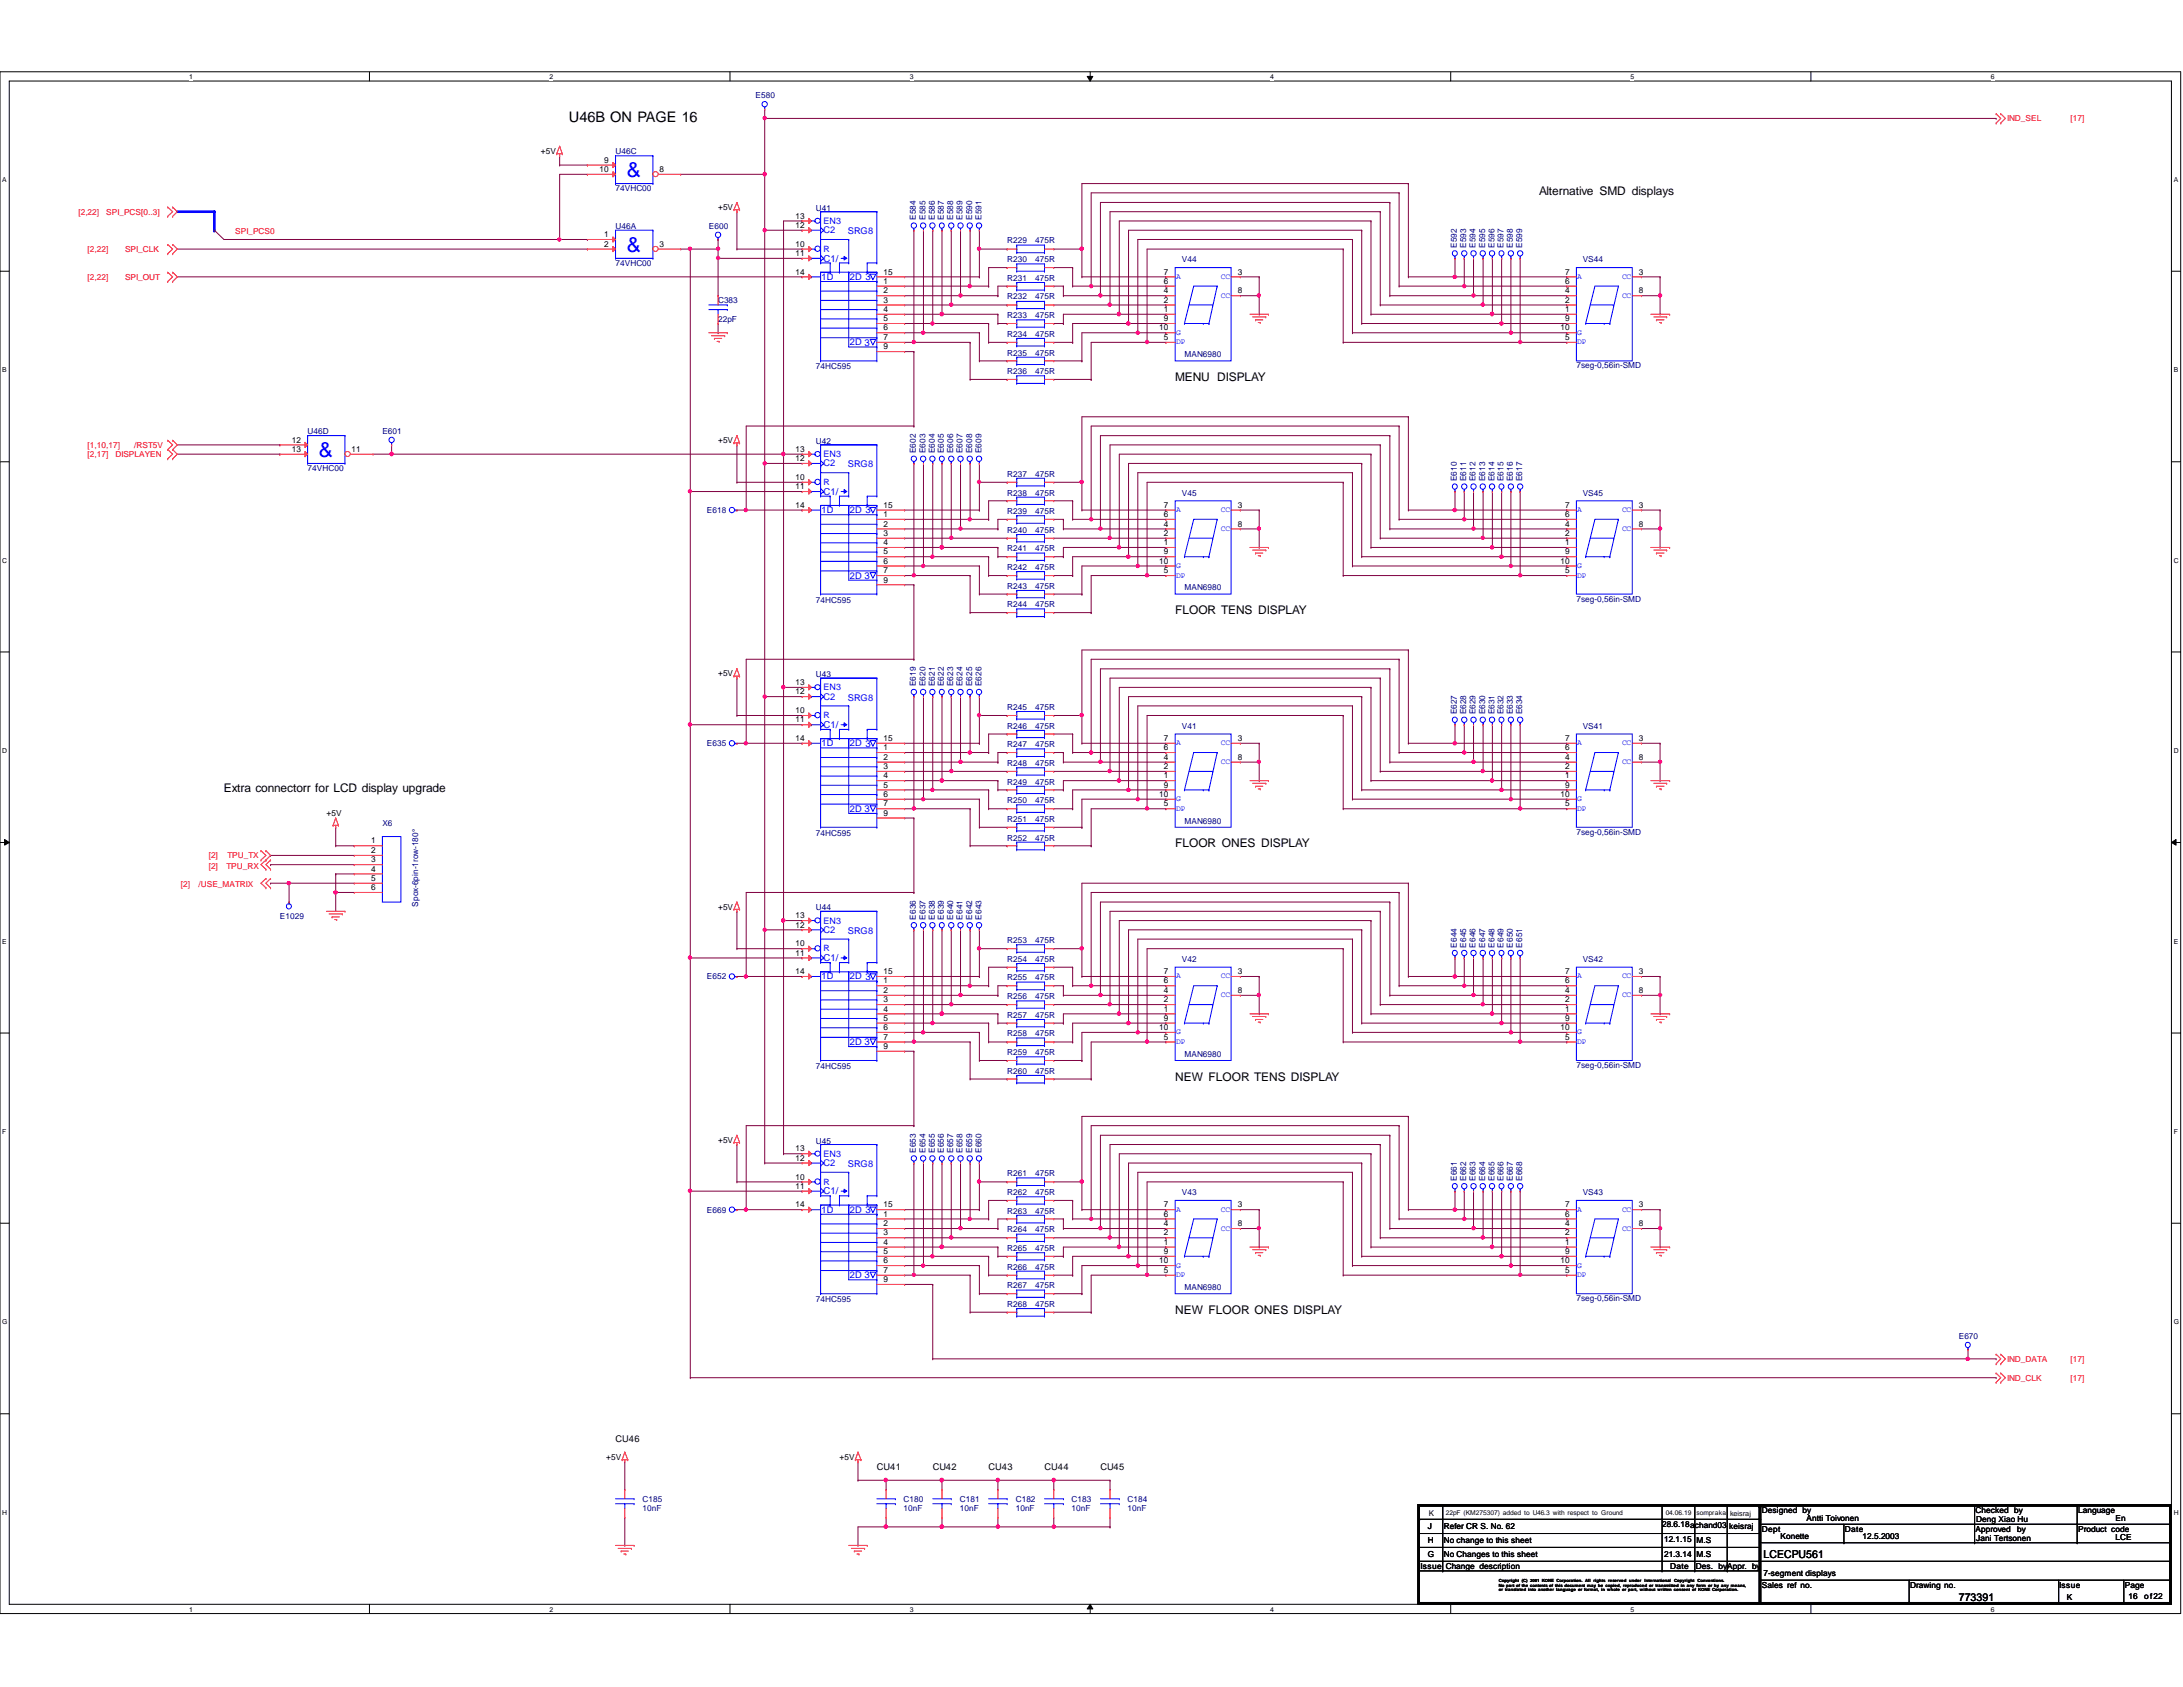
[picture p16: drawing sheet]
<svg xmlns="http://www.w3.org/2000/svg" width="279mm" height="216mm" viewBox="0 0 279 216" stroke-linecap="round" stroke-linejoin="round" font-family="sans-serif">
<defs><g id="words">
<g font-size="2.7" fill="#00f">
<text x="80.2" y="22.7">&amp;</text>
<text x="80.2" y="32.3">&amp;</text>
<text x="40.8" y="58.5">&amp;</text>
</g>
<text font-size="1.9" x="72.8" y="15.7">U46B ON PAGE 16</text>
<g font-size="1.5">
<text x="197" y="24.9">Alternative SMD displays</text>
<text x="150.4" y="48.8">MENU DISPLAY</text>
<text x="150.4" y="78.6">FLOOR TENS DISPLAY</text>
<text x="28.7" y="101.3">Extra connectorr for LCD display upgrade</text>
<text x="150.4" y="108.5">FLOOR ONES DISPLAY</text>
<text x="150.4" y="138.3">NEW FLOOR TENS DISPLAY</text>
<text x="150.4" y="168.1">NEW FLOOR ONES DISPLAY</text>
</g>
<g font-size="1.4">
<text x="225.7" y="199.3">LCECPU561</text>
<text x="250.7" y="204.9">773391</text>
</g>
<g font-size="1.2" fill="#00f">
<text x="105.4" y="29.8">C2</text>
<text x="108.5" y="30">SRG8</text>
<text x="105.2" y="35.8">1D</text>
<text x="105.4" y="33.5">C1/</text>
<text x="108.8" y="35.8">2D 3</text>
<text x="108.8" y="44.2">2D 3</text>
<text x="105.4" y="59.7">C2</text>
<text x="108.5" y="59.8">SRG8</text>
<text x="105.2" y="65.7">1D</text>
<text x="105.4" y="63.3">C1/</text>
<text x="108.8" y="65.7">2D 3</text>
<text x="108.8" y="74">2D 3</text>
<text x="105.4" y="89.5">C2</text>
<text x="108.5" y="89.7">SRG8</text>
<text x="105.2" y="95.5">1D</text>
<text x="105.4" y="93.2">C1/</text>
<text x="108.8" y="95.5">2D 3</text>
<text x="108.8" y="103.9">2D 3</text>
<text x="105.4" y="119.4">C2</text>
<text x="108.5" y="119.5">SRG8</text>
<text x="105.2" y="125.3">1D</text>
<text x="105.4" y="123">C1/</text>
<text x="108.8" y="125.3">2D 3</text>
<text x="108.8" y="133.7">2D 3</text>
<text x="105.4" y="149.2">C2</text>
<text x="108.5" y="149.4">SRG8</text>
<text x="105.2" y="155.2">1D</text>
<text x="105.4" y="152.9">C1/</text>
<text x="108.8" y="155.2">2D 3</text>
<text x="108.8" y="163.6">2D 3</text>
</g>
<g font-size="1.2">
<text x="78.8" y="184.6">CU46</text>
<text x="112.2" y="188.2">CU41</text>
<text x="119.4" y="188.2">CU42</text>
<text x="126.5" y="188.2">CU43</text>
<text x="133.7" y="188.2">CU44</text>
<text x="140.8" y="188.2">CU45</text>
</g>
<g font-size="1.1" fill="#000080">
<text x="96.7" y="12.5">E580</text>
<text x="78.8" y="19.7">U46C</text>
<text x="78.8" y="24.5">74VHC00</text>
<text x="78.8" y="29.3">U46A</text>
<text x="90.7" y="29.3">E600</text>
<text x="104.4" y="27">U41</text>
<text x="117.2" y="28.2" transform="rotate(-90 117.2 28.2)">E584</text>
<text x="118.4" y="28.2" transform="rotate(-90 118.4 28.2)">E585</text>
<text x="119.6" y="28.2" transform="rotate(-90 119.6 28.2)">E586</text>
<text x="120.8" y="28.2" transform="rotate(-90 120.8 28.2)">E587</text>
<text x="122" y="28.2" transform="rotate(-90 122 28.2)">E588</text>
<text x="123.2" y="28.2" transform="rotate(-90 123.2 28.2)">E589</text>
<text x="124.4" y="28.2" transform="rotate(-90 124.4 28.2)">E590</text>
<text x="125.6" y="28.2" transform="rotate(-90 125.6 28.2)">E591</text>
<text x="78.8" y="34">74VHC00</text>
<text x="128.9" y="35.9">R231</text>
<text x="128.9" y="31.2">R229</text>
<text x="128.9" y="33.6">R230</text>
<text x="132.5" y="35.9">475R</text>
<text x="132.5" y="31.2">475R</text>
<text x="132.5" y="33.6">475R</text>
<text x="151.3" y="33.6">V44</text>
<text x="186.5" y="31.7" transform="rotate(-90 186.5 31.7)">E592</text>
<text x="187.7" y="31.7" transform="rotate(-90 187.7 31.7)">E593</text>
<text x="188.8" y="31.7" transform="rotate(-90 188.8 31.7)">E594</text>
<text x="190.1" y="31.7" transform="rotate(-90 190.1 31.7)">E595</text>
<text x="191.3" y="31.7" transform="rotate(-90 191.3 31.7)">E596</text>
<text x="192.4" y="31.7" transform="rotate(-90 192.4 31.7)">E597</text>
<text x="193.6" y="31.7" transform="rotate(-90 193.6 31.7)">E598</text>
<text x="194.8" y="31.7" transform="rotate(-90 194.8 31.7)">E599</text>
<text x="202.6" y="33.6">VS44</text>
<text x="91.9" y="38.8">C383</text>
<text x="91.9" y="41.2">22pF</text>
<text x="128.9" y="38.3">R232</text>
<text x="128.9" y="40.7">R233</text>
<text x="132.5" y="38.3">475R</text>
<text x="132.5" y="40.7">475R</text>
<text x="104.4" y="47.3">74HC595</text>
<text x="128.9" y="43.1">R234</text>
<text x="128.9" y="45.5">R235</text>
<text x="128.9" y="47.9">R236</text>
<text x="132.5" y="43.1">475R</text>
<text x="132.5" y="45.5">475R</text>
<text x="132.5" y="47.9">475R</text>
<text x="151.6" y="45.7">MAN6980</text>
<text x="201.8" y="47.2">7seg-0,56in-SMD</text>
<text x="39.4" y="55.5">U46D</text>
<text x="48.9" y="55.5">E601</text>
<text x="104.4" y="56.8">U42</text>
<text x="117.2" y="58" transform="rotate(-90 117.2 58)">E602</text>
<text x="118.4" y="58" transform="rotate(-90 118.4 58)">E603</text>
<text x="119.6" y="58" transform="rotate(-90 119.6 58)">E604</text>
<text x="120.8" y="58" transform="rotate(-90 120.8 58)">E605</text>
<text x="122" y="58" transform="rotate(-90 122 58)">E606</text>
<text x="123.2" y="58" transform="rotate(-90 123.2 58)">E607</text>
<text x="124.4" y="58" transform="rotate(-90 124.4 58)">E608</text>
<text x="125.6" y="58" transform="rotate(-90 125.6 58)">E609</text>
<text x="39.4" y="60.3">74VHC00</text>
<text x="90.5" y="65.7">E618</text>
<text x="128.9" y="61">R237</text>
<text x="128.9" y="63.4">R238</text>
<text x="128.9" y="65.8">R239</text>
<text x="132.5" y="61">475R</text>
<text x="132.5" y="63.4">475R</text>
<text x="132.5" y="65.8">475R</text>
<text x="151.3" y="63.4">V45</text>
<text x="186.5" y="61.6" transform="rotate(-90 186.5 61.6)">E610</text>
<text x="187.7" y="61.6" transform="rotate(-90 187.7 61.6)">E611</text>
<text x="188.8" y="61.6" transform="rotate(-90 188.8 61.6)">E612</text>
<text x="190.1" y="61.6" transform="rotate(-90 190.1 61.6)">E613</text>
<text x="191.3" y="61.6" transform="rotate(-90 191.3 61.6)">E614</text>
<text x="192.4" y="61.6" transform="rotate(-90 192.4 61.6)">E615</text>
<text x="193.6" y="61.6" transform="rotate(-90 193.6 61.6)">E616</text>
<text x="194.8" y="61.6" transform="rotate(-90 194.8 61.6)">E617</text>
<text x="202.6" y="63.4">VS45</text>
<text x="128.9" y="70.6">R241</text>
<text x="128.9" y="68.2">R240</text>
<text x="132.5" y="70.6">475R</text>
<text x="132.5" y="68.2">475R</text>
<text x="104.4" y="77.1">74HC595</text>
<text x="128.9" y="72.9">R242</text>
<text x="128.9" y="77.7">R244</text>
<text x="128.9" y="75.4">R243</text>
<text x="132.5" y="72.9">475R</text>
<text x="132.5" y="77.7">475R</text>
<text x="132.5" y="75.4">475R</text>
<text x="151.6" y="75.6">MAN6980</text>
<text x="201.8" y="77">7seg-0,56in-SMD</text>
<text x="104.4" y="86.7">U43</text>
<text x="117.2" y="87.8" transform="rotate(-90 117.2 87.8)">E619</text>
<text x="118.4" y="87.8" transform="rotate(-90 118.4 87.8)">E620</text>
<text x="119.6" y="87.8" transform="rotate(-90 119.6 87.8)">E621</text>
<text x="120.8" y="87.8" transform="rotate(-90 120.8 87.8)">E622</text>
<text x="122" y="87.8" transform="rotate(-90 122 87.8)">E623</text>
<text x="123.2" y="87.8" transform="rotate(-90 123.2 87.8)">E624</text>
<text x="124.4" y="87.8" transform="rotate(-90 124.4 87.8)">E625</text>
<text x="125.6" y="87.8" transform="rotate(-90 125.6 87.8)">E626</text>
<text x="90.5" y="95.5">E635</text>
<text x="128.9" y="90.8">R245</text>
<text x="128.9" y="93.3">R246</text>
<text x="128.9" y="95.6">R247</text>
<text x="132.5" y="90.8">475R</text>
<text x="132.5" y="93.3">475R</text>
<text x="132.5" y="95.6">475R</text>
<text x="151.3" y="93.3">V41</text>
<text x="186.5" y="91.4" transform="rotate(-90 186.5 91.4)">E627</text>
<text x="187.7" y="91.4" transform="rotate(-90 187.7 91.4)">E628</text>
<text x="188.8" y="91.4" transform="rotate(-90 188.8 91.4)">E629</text>
<text x="190.1" y="91.4" transform="rotate(-90 190.1 91.4)">E630</text>
<text x="191.3" y="91.4" transform="rotate(-90 191.3 91.4)">E631</text>
<text x="192.4" y="91.4" transform="rotate(-90 192.4 91.4)">E632</text>
<text x="193.6" y="91.4" transform="rotate(-90 193.6 91.4)">E633</text>
<text x="194.8" y="91.4" transform="rotate(-90 194.8 91.4)">E634</text>
<text x="202.6" y="93.3">VS41</text>
<text x="128.9" y="100.4">R249</text>
<text x="128.9" y="98">R248</text>
<text x="132.5" y="100.4">475R</text>
<text x="132.5" y="98">475R</text>
<text x="48.9" y="105.7">X6</text>
<text x="104.4" y="107">74HC595</text>
<text x="128.9" y="102.8">R250</text>
<text x="128.9" y="107.6">R252</text>
<text x="128.9" y="105.2">R251</text>
<text x="132.5" y="102.8">475R</text>
<text x="132.5" y="107.6">475R</text>
<text x="132.5" y="105.2">475R</text>
<text x="151.6" y="105.4">MAN6980</text>
<text x="201.8" y="106.8">7seg-0,56in-SMD</text>
<text x="35.8" y="117.6">E1029</text>
<text x="53.5" y="116" transform="rotate(-90 53.5 116)">Spox-6pin-1row-180°</text>
<text x="104.4" y="116.5">U44</text>
<text x="117.2" y="117.7" transform="rotate(-90 117.2 117.7)">E636</text>
<text x="118.4" y="117.7" transform="rotate(-90 118.4 117.7)">E637</text>
<text x="119.6" y="117.7" transform="rotate(-90 119.6 117.7)">E638</text>
<text x="120.8" y="117.7" transform="rotate(-90 120.8 117.7)">E639</text>
<text x="122" y="117.7" transform="rotate(-90 122 117.7)">E640</text>
<text x="123.2" y="117.7" transform="rotate(-90 123.2 117.7)">E641</text>
<text x="124.4" y="117.7" transform="rotate(-90 124.4 117.7)">E642</text>
<text x="125.6" y="117.7" transform="rotate(-90 125.6 117.7)">E643</text>
<text x="90.5" y="125.3">E652</text>
<text x="128.9" y="123.1">R254</text>
<text x="128.9" y="125.5">R255</text>
<text x="128.9" y="120.7">R253</text>
<text x="132.5" y="123.1">475R</text>
<text x="132.5" y="125.5">475R</text>
<text x="132.5" y="120.7">475R</text>
<text x="151.3" y="123.1">V42</text>
<text x="186.5" y="121.3" transform="rotate(-90 186.5 121.3)">E644</text>
<text x="187.7" y="121.3" transform="rotate(-90 187.7 121.3)">E645</text>
<text x="188.8" y="121.3" transform="rotate(-90 188.8 121.3)">E646</text>
<text x="190.1" y="121.3" transform="rotate(-90 190.1 121.3)">E647</text>
<text x="191.3" y="121.3" transform="rotate(-90 191.3 121.3)">E648</text>
<text x="192.4" y="121.3" transform="rotate(-90 192.4 121.3)">E649</text>
<text x="193.6" y="121.3" transform="rotate(-90 193.6 121.3)">E650</text>
<text x="194.8" y="121.3" transform="rotate(-90 194.8 121.3)">E651</text>
<text x="202.6" y="123.1">VS42</text>
<text x="128.9" y="127.8">R256</text>
<text x="128.9" y="130.3">R257</text>
<text x="132.5" y="127.8">475R</text>
<text x="132.5" y="130.3">475R</text>
<text x="104.4" y="136.8">74HC595</text>
<text x="128.9" y="135">R259</text>
<text x="128.9" y="132.6">R258</text>
<text x="128.9" y="137.4">R260</text>
<text x="132.5" y="135">475R</text>
<text x="132.5" y="132.6">475R</text>
<text x="132.5" y="137.4">475R</text>
<text x="151.6" y="135.3">MAN6980</text>
<text x="201.8" y="136.7">7seg-0,56in-SMD</text>
<text x="104.4" y="146.3">U45</text>
<text x="117.2" y="147.5" transform="rotate(-90 117.2 147.5)">E653</text>
<text x="118.4" y="147.5" transform="rotate(-90 118.4 147.5)">E654</text>
<text x="119.6" y="147.5" transform="rotate(-90 119.6 147.5)">E655</text>
<text x="120.8" y="147.5" transform="rotate(-90 120.8 147.5)">E656</text>
<text x="122" y="147.5" transform="rotate(-90 122 147.5)">E657</text>
<text x="123.2" y="147.5" transform="rotate(-90 123.2 147.5)">E658</text>
<text x="124.4" y="147.5" transform="rotate(-90 124.4 147.5)">E659</text>
<text x="125.6" y="147.5" transform="rotate(-90 125.6 147.5)">E660</text>
<text x="90.5" y="155.2">E669</text>
<text x="128.9" y="153">R262</text>
<text x="128.9" y="155.3">R263</text>
<text x="128.9" y="150.5">R261</text>
<text x="132.5" y="153">475R</text>
<text x="132.5" y="155.3">475R</text>
<text x="132.5" y="150.5">475R</text>
<text x="151.3" y="153">V43</text>
<text x="186.5" y="151.1" transform="rotate(-90 186.5 151.1)">E661</text>
<text x="187.7" y="151.1" transform="rotate(-90 187.7 151.1)">E662</text>
<text x="188.8" y="151.1" transform="rotate(-90 188.8 151.1)">E663</text>
<text x="190.1" y="151.1" transform="rotate(-90 190.1 151.1)">E664</text>
<text x="191.3" y="151.1" transform="rotate(-90 191.3 151.1)">E665</text>
<text x="192.4" y="151.1" transform="rotate(-90 192.4 151.1)">E666</text>
<text x="193.6" y="151.1" transform="rotate(-90 193.6 151.1)">E667</text>
<text x="194.8" y="151.1" transform="rotate(-90 194.8 151.1)">E668</text>
<text x="202.6" y="153">VS43</text>
<text x="128.9" y="160.1">R265</text>
<text x="128.9" y="157.7">R264</text>
<text x="132.5" y="160.1">475R</text>
<text x="132.5" y="157.7">475R</text>
<text x="104.4" y="166.7">74HC595</text>
<text x="128.9" y="164.9">R267</text>
<text x="128.9" y="162.5">R266</text>
<text x="128.9" y="167.3">R268</text>
<text x="132.5" y="164.9">475R</text>
<text x="132.5" y="162.5">475R</text>
<text x="132.5" y="167.3">475R</text>
<text x="151.6" y="165.1">MAN6980</text>
<text x="201.8" y="166.5">7seg-0,56in-SMD</text>
<text x="250.7" y="171.3">E670</text>
<text x="82.3" y="192.2">C185</text>
<text x="82.3" y="193.4">10nF</text>
<text x="115.7" y="192.2">C180</text>
<text x="115.7" y="193.4">10nF</text>
<text x="122.9" y="192.2">C181</text>
<text x="122.9" y="193.4">10nF</text>
<text x="130" y="192.2">C182</text>
<text x="130" y="193.4">10nF</text>
<text x="137.2" y="192.2">C183</text>
<text x="137.2" y="193.4">10nF</text>
<text x="144.3" y="192.2">C184</text>
<text x="144.3" y="193.4">10nF</text>
</g>
<g font-size="1.1" fill="#f00">
<text x="256.9" y="15.5">IND_SEL</text>
<text x="265" y="15.5">[17]</text>
<text x="10" y="27.5">[2,22]</text>
<text x="13.6" y="27.5">SPI_PCS[0..3]</text>
<text x="30.1" y="30">SPI_PCS0</text>
<text x="11.2" y="32.3">[2,22]</text>
<text x="11.2" y="35.8">[2,22]</text>
<text x="16" y="32.3">SPI_CLK</text>
<text x="16" y="35.8">SPI_OUT</text>
<text x="11.2" y="58.5">[2,17]</text>
<text x="11.2" y="57.3">[1,10,17]</text>
<text x="14.8" y="58.5">DISPLAYEN</text>
<text x="17.2" y="57.3">/RST5V</text>
<text x="23.2" y="113.5">[2]</text>
<text x="25.4" y="113.5">/USE_MATRIX</text>
<text x="26.7" y="109.9">[2]</text>
<text x="26.7" y="111.2">[2]</text>
<text x="29" y="111.2">TPU_RX</text>
<text x="29.1" y="109.9">TPU_TX</text>
<text x="256.9" y="174.3">IND_DATA</text>
<text x="256.9" y="176.7">IND_CLK</text>
<text x="265" y="174.3">[17]</text>
<text x="265" y="176.7">[17]</text>
</g>
<g font-size="1.1">
<text x="69.2" y="19.7">+5V</text>
<text x="76.8" y="22">10</text>
<text x="77.3" y="20.8">9</text>
<text x="84.4" y="22">8</text>
<text x="91.9" y="26.9">+5V</text>
<text x="101.8" y="28">13</text>
<text x="101.8" y="29.2">12</text>
<text x="77.3" y="30.4">1</text>
<text x="77.3" y="31.6">2</text>
<text x="84.4" y="31.6">3</text>
<text x="101.8" y="31.6">10</text>
<text x="101.8" y="32.8">11</text>
<text x="101.8" y="35.1">14</text>
<text x="113.1" y="35.1">15</text>
<text x="149" y="35.1">7</text>
<text x="158.4" y="35.1">3</text>
<text x="200.3" y="35.1">7</text>
<text x="209.8" y="35.1">3</text>
<text x="113.1" y="41.1">5</text>
<text x="113.1" y="39.9">4</text>
<text x="113.1" y="38.7">3</text>
<text x="113.1" y="37.5">2</text>
<text x="113.1" y="36.3">1</text>
<text x="149" y="41.1">9</text>
<text x="149" y="39.9">1</text>
<text x="149" y="38.7">2</text>
<text x="149" y="37.5">4</text>
<text x="149" y="36.3">6</text>
<text x="158.4" y="37.5">8</text>
<text x="200.3" y="41.1">9</text>
<text x="200.3" y="39.9">1</text>
<text x="200.3" y="38.7">2</text>
<text x="200.3" y="37.5">4</text>
<text x="200.3" y="36.3">6</text>
<text x="209.8" y="37.5">8</text>
<text x="113.1" y="44.7">9</text>
<text x="113.1" y="43.5">7</text>
<text x="113.1" y="42.3">6</text>
<text x="148.4" y="42.3">10</text>
<text x="149" y="43.5">5</text>
<text x="199.7" y="42.3">10</text>
<text x="200.3" y="43.5">5</text>
<text x="37.3" y="56.6">12</text>
<text x="37.3" y="57.8">13</text>
<text x="45" y="57.8">11</text>
<text x="91.9" y="56.7">+5V</text>
<text x="101.8" y="57.8">13</text>
<text x="101.8" y="59">12</text>
<text x="101.8" y="61.4">10</text>
<text x="101.8" y="62.6">11</text>
<text x="101.8" y="65">14</text>
<text x="113.1" y="65">15</text>
<text x="149" y="65">7</text>
<text x="158.4" y="65">3</text>
<text x="200.3" y="65">7</text>
<text x="209.8" y="65">3</text>
<text x="113.1" y="71">5</text>
<text x="113.1" y="69.8">4</text>
<text x="113.1" y="68.6">3</text>
<text x="113.1" y="67.4">2</text>
<text x="113.1" y="66.2">1</text>
<text x="149" y="71">9</text>
<text x="149" y="69.8">1</text>
<text x="149" y="68.6">2</text>
<text x="149" y="67.4">4</text>
<text x="149" y="66.2">6</text>
<text x="158.4" y="67.4">8</text>
<text x="200.3" y="71">9</text>
<text x="200.3" y="69.8">1</text>
<text x="200.3" y="68.6">2</text>
<text x="200.3" y="67.4">4</text>
<text x="200.3" y="66.2">6</text>
<text x="209.8" y="67.4">8</text>
<text x="113.1" y="74.5">9</text>
<text x="113.1" y="73.4">7</text>
<text x="113.1" y="72.1">6</text>
<text x="148.4" y="72.1">10</text>
<text x="149" y="73.4">5</text>
<text x="199.7" y="72.1">10</text>
<text x="200.3" y="73.4">5</text>
<text x="91.9" y="86.6">+5V</text>
<text x="101.8" y="87.7">13</text>
<text x="101.8" y="88.9">12</text>
<text x="101.8" y="91.3">10</text>
<text x="101.8" y="92.5">11</text>
<text x="101.8" y="94.8">14</text>
<text x="113.1" y="94.8">15</text>
<text x="149" y="94.8">7</text>
<text x="158.4" y="94.8">3</text>
<text x="200.3" y="94.8">7</text>
<text x="209.8" y="94.8">3</text>
<text x="113.1" y="102">6</text>
<text x="113.1" y="100.8">5</text>
<text x="113.1" y="99.6">4</text>
<text x="113.1" y="98.4">3</text>
<text x="113.1" y="97.2">2</text>
<text x="113.1" y="96">1</text>
<text x="148.4" y="102">10</text>
<text x="149" y="100.8">9</text>
<text x="149" y="99.6">1</text>
<text x="149" y="98.4">2</text>
<text x="149" y="97.2">4</text>
<text x="149" y="96">6</text>
<text x="158.4" y="97.2">8</text>
<text x="199.7" y="102">10</text>
<text x="200.3" y="100.8">9</text>
<text x="200.3" y="99.6">1</text>
<text x="200.3" y="98.4">2</text>
<text x="200.3" y="97.2">4</text>
<text x="200.3" y="96">6</text>
<text x="209.8" y="97.2">8</text>
<text x="41.8" y="104.5">+5V</text>
<text x="47.5" y="107.9">1</text>
<text x="113.1" y="104.4">9</text>
<text x="113.1" y="103.2">7</text>
<text x="149" y="103.2">5</text>
<text x="200.3" y="103.2">5</text>
<text x="47.5" y="109.2">2</text>
<text x="47.5" y="110.4">3</text>
<text x="47.5" y="111.5">4</text>
<text x="47.5" y="112.7">5</text>
<text x="47.5" y="113.9">6</text>
<text x="91.9" y="116.4">+5V</text>
<text x="101.8" y="117.5">13</text>
<text x="101.8" y="118.7">12</text>
<text x="101.8" y="121.1">10</text>
<text x="101.8" y="122.3">11</text>
<text x="101.8" y="124.7">14</text>
<text x="113.1" y="125.9">1</text>
<text x="113.1" y="124.7">15</text>
<text x="149" y="124.7">7</text>
<text x="149" y="125.9">6</text>
<text x="158.4" y="124.7">3</text>
<text x="200.3" y="124.7">7</text>
<text x="200.3" y="125.9">6</text>
<text x="209.8" y="124.7">3</text>
<text x="113.1" y="131.8">6</text>
<text x="113.1" y="130.6">5</text>
<text x="113.1" y="129.5">4</text>
<text x="113.1" y="128.3">3</text>
<text x="113.1" y="127.1">2</text>
<text x="148.4" y="131.8">10</text>
<text x="149" y="130.6">9</text>
<text x="149" y="129.5">1</text>
<text x="149" y="128.3">2</text>
<text x="149" y="127.1">4</text>
<text x="158.4" y="127.1">8</text>
<text x="199.7" y="131.8">10</text>
<text x="200.3" y="130.6">9</text>
<text x="200.3" y="129.5">1</text>
<text x="200.3" y="128.3">2</text>
<text x="200.3" y="127.1">4</text>
<text x="209.8" y="127.1">8</text>
<text x="113.1" y="134.2">9</text>
<text x="113.1" y="133.1">7</text>
<text x="149" y="133.1">5</text>
<text x="200.3" y="133.1">5</text>
<text x="91.9" y="146.3">+5V</text>
<text x="101.8" y="147.4">13</text>
<text x="101.8" y="148.5">12</text>
<text x="101.8" y="151">10</text>
<text x="101.8" y="152.1">11</text>
<text x="101.8" y="154.5">14</text>
<text x="113.1" y="155.7">1</text>
<text x="113.1" y="154.5">15</text>
<text x="149" y="154.5">7</text>
<text x="149" y="155.7">6</text>
<text x="158.4" y="154.5">3</text>
<text x="200.3" y="154.5">7</text>
<text x="200.3" y="155.7">6</text>
<text x="209.8" y="154.5">3</text>
<text x="113.1" y="161.7">6</text>
<text x="113.1" y="160.5">5</text>
<text x="113.1" y="159.3">4</text>
<text x="113.1" y="158.1">3</text>
<text x="113.1" y="156.9">2</text>
<text x="148.4" y="161.7">10</text>
<text x="149" y="160.5">9</text>
<text x="149" y="159.3">1</text>
<text x="149" y="158.1">2</text>
<text x="149" y="156.9">4</text>
<text x="158.4" y="156.9">8</text>
<text x="199.7" y="161.7">10</text>
<text x="200.3" y="160.5">9</text>
<text x="200.3" y="159.3">1</text>
<text x="200.3" y="158.1">2</text>
<text x="200.3" y="156.9">4</text>
<text x="209.8" y="156.9">8</text>
<text x="113.1" y="164.1">9</text>
<text x="113.1" y="162.9">7</text>
<text x="149" y="162.9">5</text>
<text x="200.3" y="162.9">5</text>
<text x="77.6" y="186.8">+5V</text>
<text x="107.4" y="186.8">+5V</text>
<text x="182.8" y="197.4">H</text>
<text x="182.8" y="195.7">J</text>
<text x="184.8" y="197.4">No change to this sheet</text>
<text x="184.8" y="195.7">Refer CR S. No. 62</text>
<text x="212.7" y="195.4">28.6.18achand03</text>
<text x="213" y="197.4">12.1.15</text>
<text x="217.1" y="197.4">M.S</text>
<text x="221.3" y="195.7">keisraj</text>
<text x="225.5" y="193.6">Designed by</text>
<text x="225.5" y="196">Dept</text>
<text x="227.9" y="197">Konette</text>
<text x="231.2" y="194.6">Antti Toivonen</text>
<text x="236.1" y="196">Date</text>
<text x="238.4" y="197">12.5.2003</text>
<text x="252.9" y="193.6">Checked by</text>
<text x="252.9" y="196">Approved</text>
<text x="252.9" y="197.2">Jani Tertsonen</text>
<text x="252.9" y="194.8">Deng Xiao Hu</text>
<text x="258.2" y="196">by</text>
<text x="266" y="193.6">Language</text>
<text x="266" y="196">Product code</text>
<text x="270.8" y="194.6">En</text>
<text x="270.8" y="197.1">LCE</text>
<text x="181.8" y="200.8">Issue</text>
<text x="182.8" y="199.3">G</text>
<text x="184.8" y="199.3">No Changes to this sheet</text>
<text x="185" y="200.8">Change description</text>
<text x="213" y="199.3">21.3.14</text>
<text x="213.8" y="200.8">Date</text>
<text x="217" y="200.8">Des. byAppr. by</text>
<text x="217.1" y="199.3">M.S</text>
<text x="225.5" y="203.2">Sales ref no.</text>
<text x="225.7" y="201.6">7-segment displays</text>
<text x="244.5" y="203.2">Drawing no.</text>
<text x="263.6" y="203.2">Issue</text>
<text x="271.9" y="203.2">Page</text>
<text x="264.5" y="204.7">K</text>
<text x="272.4" y="204.6">16</text>
<text x="274.4" y="204.6">of22</text>
</g>
<g font-size="1.1" fill="#00f">
<text x="105.4" y="28.7">EN3</text>
<text x="105.4" y="32.2">R</text>
<text x="105.4" y="58.5">EN3</text>
<text x="105.4" y="62.1">R</text>
<text x="105.4" y="88.3">EN3</text>
<text x="105.4" y="91.9">R</text>
<text x="105.4" y="118.2">EN3</text>
<text x="105.4" y="121.8">R</text>
<text x="105.4" y="148">EN3</text>
<text x="105.4" y="151.6">R</text>
</g>
<g font-size="1" fill="#00f">
<text x="150.5" y="35.7">A</text>
<text x="156.3" y="35.7">CC</text>
<text x="201.8" y="35.7">A</text>
<text x="207.6" y="35.7">CC</text>
<text x="156.3" y="38.1">CC</text>
<text x="207.6" y="38.1">CC</text>
<text x="150.5" y="42.8">G</text>
<text x="150.5" y="44.1">DP</text>
<text x="201.8" y="42.8">G</text>
<text x="201.8" y="44.1">DP</text>
<text x="150.5" y="65.5">A</text>
<text x="156.3" y="65.5">CC</text>
<text x="201.8" y="65.5">A</text>
<text x="207.6" y="65.5">CC</text>
<text x="156.3" y="67.9">CC</text>
<text x="207.6" y="67.9">CC</text>
<text x="150.5" y="72.7">G</text>
<text x="150.5" y="73.9">DP</text>
<text x="201.8" y="72.7">G</text>
<text x="201.8" y="73.9">DP</text>
<text x="150.5" y="95.4">A</text>
<text x="156.3" y="95.4">CC</text>
<text x="201.8" y="95.4">A</text>
<text x="207.6" y="95.4">CC</text>
<text x="156.3" y="97.8">CC</text>
<text x="207.6" y="97.8">CC</text>
<text x="150.5" y="102.5">G</text>
<text x="150.5" y="103.8">DP</text>
<text x="201.8" y="102.5">G</text>
<text x="201.8" y="103.8">DP</text>
<text x="150.5" y="125.2">A</text>
<text x="156.3" y="125.2">CC</text>
<text x="201.8" y="125.2">A</text>
<text x="207.6" y="125.2">CC</text>
<text x="156.3" y="127.6">CC</text>
<text x="207.6" y="127.6">CC</text>
<text x="150.5" y="132.4">G</text>
<text x="150.5" y="133.6">DP</text>
<text x="201.8" y="132.4">G</text>
<text x="201.8" y="133.6">DP</text>
<text x="150.5" y="155.1">A</text>
<text x="156.3" y="155.1">CC</text>
<text x="201.8" y="155.1">A</text>
<text x="207.6" y="155.1">CC</text>
<text x="156.3" y="157.5">CC</text>
<text x="207.6" y="157.5">CC</text>
<text x="150.5" y="162.2">G</text>
<text x="150.5" y="163.4">DP</text>
<text x="201.8" y="162.2">G</text>
<text x="201.8" y="163.4">DP</text>
</g>
<text font-size="1" x="182.9" y="194">K</text>
<g font-size=".9">
<text x="24.2" y="10.1">1</text>
<text x="70.3" y="10.1">2</text>
<text x="116.5" y="10.1">3</text>
<text x="162.6" y="10.1">4</text>
<text x="208.7" y="10.1">5</text>
<text x="254.8" y="10.1">6</text>
<text x=".3" y="23.3">A</text>
<text x="278.2" y="23.3">A</text>
<text x=".3" y="47.7">B</text>
<text x="278.2" y="47.7">B</text>
<text x=".3" y="72.1">C</text>
<text x="278.2" y="72.1">C</text>
<text x=".3" y="96.4">D</text>
<text x="278.2" y="96.4">D</text>
<text x=".3" y="120.8">E</text>
<text x="278.2" y="120.8">E</text>
<text x=".3" y="145.2">F</text>
<text x="278.2" y="145.2">F</text>
<text x=".3" y="169.5">G</text>
<text x="278.2" y="169.5">G</text>
<text x=".3" y="193.9">H</text>
<text x="221.4" y="194">keisraj</text>
<text x="278.2" y="193.9">H</text>
<text x="24.2" y="206.2">1</text>
<text x="70.3" y="206.2">2</text>
<text x="116.5" y="206.2">3</text>
<text x="162.6" y="206.2">4</text>
<text x="208.7" y="206.2">5</text>
<text x="254.8" y="206.2">6</text>
</g>
<g font-size=".8">
<text x="185" y="193.9">22pF (KM275307) added to U46.3 with respect to Ground</text>
<text x="213.2" y="193.9">04.06.19</text>
<text x="217.1" y="193.8">sompraka</text>
</g>
<g font-size=".6">
<text x="191.9" y="202.5">Copyright (C) 2001 KONE Corporation. All rights reserved under International</text>
<text x="191.9" y="203.1">No part of the contents of this document may be copied, reproduced or transmitted in any form or by any means,</text>
<text x="191.9" y="203.6">or translated into another language or format, in whole or part, without written consent of KONE Corporation.</text>
<text x="214.3" y="202.5">Copyright Conventions.</text>
</g>
</g></defs>
<path d="M0 9.2h279.1v197.3h-279.1zM1.2 10.4h276.7v194.9h-276.7z" fill="none" stroke="#000" stroke-width=".13"/>
<g fill="#fff">
<path d="M24.2 9.3h.5v1h-.5z"/>
<path d="M24.2 205.4h.5v1h-.5z"/>
</g>
<path d="M47.3 9.2v1.2M47.3 205.3v1.2" fill="none" stroke="#000" stroke-width=".13"/>
<g fill="#fff">
<path d="M70.3 9.3h.5v1h-.5z"/>
<path d="M70.3 205.4h.5v1h-.5z"/>
</g>
<path d="M93.4 9.2v1.2M93.4 205.3v1.2" fill="none" stroke="#000" stroke-width=".13"/>
<g fill="#fff">
<path d="M116.5 9.3h.4v1h-.4z"/>
<path d="M116.5 205.4h.4v1h-.4z"/>
</g>
<path d="M139.1 9.8h.8l-.4 .6zM139.5 9.2v1.2M139.5 205.3l.4 .6h-.8zM139.5 205.3v1.2" fill="none" stroke="#000" stroke-width=".13"/>
<path d="M139.1 9.8h.8l-.4 .6zM139.5 205.3l.4 .6h-.8z" fill="#000"/>
<g fill="#fff">
<path d="M162.6 9.3h.4v1h-.4z"/>
<path d="M162.6 205.4h.4v1h-.4z"/>
</g>
<path d="M185.7 9.2v1.2M185.7 205.3v1.2" fill="none" stroke="#000" stroke-width=".13"/>
<g fill="#fff">
<path d="M208.7 9.3h.5v1h-.5z"/>
<path d="M208.7 205.4h.5v1h-.5z"/>
</g>
<path d="M231.8 9.2v1.2M231.8 205.3v1.2" fill="none" stroke="#000" stroke-width=".13"/>
<g fill="#fff">
<path d="M254.8 9.3h.5v1h-.5z"/>
<path d="M254.8 205.4h.5v1h-.5z"/>
<path d="M.3 22.5h.5v1h-.5z"/>
<path d="M278.2 22.5h.6v1h-.6z"/>
<path d="M.3 46.9h.5v.9h-.5z"/>
<path d="M278.2 46.9h.6v.9h-.6z"/>
</g>
<path d="M0 34.7h1.2M277.9 34.7h1.2" fill="none" stroke="#000" stroke-width=".13"/>
<g fill="#fff">
<path d="M.3 71.2h.6v1h-.6z"/>
<path d="M278.2 71.2h.6v1h-.6z"/>
</g>
<path d="M0 59.1h1.2M277.9 59.1h1.2" fill="none" stroke="#000" stroke-width=".13"/>
<g fill="#fff">
<path d="M.3 95.6h.6v1h-.6z"/>
<path d="M278.2 95.6h.6v1h-.6z"/>
</g>
<path d="M0 83.4h1.2M277.9 83.4h1.2" fill="none" stroke="#000" stroke-width=".13"/>
<g fill="#fff">
<path d="M.3 120h.5v.9h-.5z"/>
<path d="M278.2 120h.6v.9h-.6z"/>
</g>
<path d="M0 107.8h1.2M.6 107.4l.6 .4-.6 .4zM277.9 107.8l.6-.4v.8zM277.9 107.8h1.2" fill="none" stroke="#000" stroke-width=".13"/>
<path d="M.6 107.4l.6 .4-.6 .4zM277.9 107.8l.6-.4v.8z" fill="#000"/>
<g fill="#fff">
<path d="M.3 144.4h.5v.9h-.5z"/>
<path d="M278.2 144.4h.5v.9h-.5z"/>
</g>
<path d="M0 132.2h1.2M277.9 132.2h1.2" fill="none" stroke="#000" stroke-width=".13"/>
<g fill="#fff">
<path d="M.3 168.7h.7v1h-.7z"/>
<path d="M278.2 168.7h.7v1h-.7z"/>
</g>
<path d="M0 156.5h1.2M277.9 156.5h1.2" fill="none" stroke="#000" stroke-width=".13"/>
<g fill="#fff">
<path d="M.3 193.1h.5v1h-.5z"/>
<path d="M278.2 193.1h.6v1h-.6z"/>
</g>
<path d="M0 180.9h1.2M277.9 180.9h1.2" fill="none" stroke="#000" stroke-width=".13"/>
<path d="M115.8 35.4h9.5M125.3 35.4h.1M125.3 31.9v3.5" fill="none" stroke="#800040" stroke-width=".13"/>
<path d="M125.2 31.7h.2l.1 .1-.1 .2h-.1h-.1z" fill-rule="evenodd" fill="#f0f"/>
<path d="M125.2 31.7h.2l.1 .1-.1 .2h-.1h-.1z" fill="none" stroke="#f0f" stroke-width=".13"/>
<g fill="none" stroke="#800040" stroke-width=".13">
<path d="M115.8 36.6h8.4M115.8 39h6M115.8 37.8h7.1M121.8 39h.1M122.9 37.8h.1M124.2 36.6h.1M124.2 29.5v7.1M125.3 31.9h.1M125.3 31.9h3.6M125.3 29.5v2.4M126.5 36.6h.1M127.7 37.8h.1"/>
<path d="M128.9 31.9h.1M128.9 34.2h.1M128.9 36.6h.1M128.9 36.6h-1.2v1.2M128.9 34.2h-2.4v2.4M134.9 36.6h1.2M134.9 34.2h2.4M136.1 36.6h.1M137.3 34.2h.1M115.8 40.2h4.8M115.8 41.4h3.6M115.8 43.8h1.2"/>
<path d="M115.8 42.6h2.4M117 43.8h.1M118.2 42.6h.1M119.4 41.4h.1M120.6 40.2h.1M124.2 48.6h.1M124.2 43.8v4.8M124.2 48.6h4.7M125.3 46.2h.1M125.3 42.6v3.6M125.3 46.2h3.6M126.5 43.8h.1"/>
<path d="M126.5 41.4v2.4M126.5 43.8h2.4M127.7 41.4h.1M127.7 40.2v1.2M127.7 41.4h1.2M128.9 41.4h.1M128.9 43.8h.1M128.9 46.2h.1M128.9 48.6h.1"/>
</g>
<path d="M124 36.5h.3v.1v.2h-.2h-.1z" fill-rule="evenodd" fill="#f0f"/>
<path d="M124 36.5h.3v.1v.2h-.2h-.1z" fill="none" stroke="#f0f" stroke-width=".13"/>
<path d="M122.9 37.8h.1M122.9 29.5v8.3M124.2 36.6h2.3M126.5 36.6h.1" fill="none" stroke="#800040" stroke-width=".13"/>
<path d="M122.8 37.7h.3v.1v.1l-.2 .1-.1-.1z" fill-rule="evenodd" fill="#f0f"/>
<path d="M122.8 37.7h.3v.1v.1l-.2 .1-.1-.1z" fill="none" stroke="#f0f" stroke-width=".13"/>
<path d="M121.8 39h.1M121.8 29.5v9.5M122.9 37.8h4.8M127.7 37.8h.1" fill="none" stroke="#800040" stroke-width=".13"/>
<path d="M121.6 38.8h.3l.1 .2-.1 .1-.1 .1-.2-.1z" fill-rule="evenodd" fill="#f0f"/>
<path d="M121.6 38.8h.3l.1 .2-.1 .1-.1 .1-.2-.1z" fill="none" stroke="#f0f" stroke-width=".13"/>
<path d="M119.4 29.5v11.9M121.8 39h7.1M128.9 39h.1M119.4 41.4h.1M119.4 41.4h7.1M126.5 41.4h.1" fill="none" stroke="#800040" stroke-width=".13"/>
<path d="M119.2 41.2h.3v.2v.1l-.2 .1-.1-.1z" fill-rule="evenodd" fill="#f0f"/>
<path d="M119.2 41.2h.3v.2v.1l-.2 .1-.1-.1z" fill="none" stroke="#f0f" stroke-width=".13"/>
<path d="M120.6 29.5v10.7M120.6 40.2h.1" fill="none" stroke="#800040" stroke-width=".13"/>
<path d="M120.4 40h.3l.1 .2-.1 .1-.2 .1-.1-.1z" fill-rule="evenodd" fill="#f0f"/>
<path d="M120.4 40h.3l.1 .2-.1 .1-.2 .1-.1-.1z" fill="none" stroke="#f0f" stroke-width=".13"/>
<path d="M118.2 29.5v13.1M118.2 42.6h.1M120.6 40.2h7.1M127.7 40.2h.1" fill="none" stroke="#800040" stroke-width=".13"/>
<path d="M118 42.4h.3l.1 .2-.1 .1-.1 .1-.2-.1z" fill-rule="evenodd" fill="#f0f"/>
<path d="M118 42.4h.3l.1 .2-.1 .1-.1 .1-.2-.1z" fill="none" stroke="#f0f" stroke-width=".13"/>
<path d="M117 29.5v14.3M117 43.8h.1M118.2 42.6h7.1M125.3 42.6h.1" fill="none" stroke="#800040" stroke-width=".13"/>
<path d="M116.8 43.6h.3l.1 .2-.1 .1-.1 .1-.2-.1z" fill-rule="evenodd" fill="#f0f"/>
<path d="M116.8 43.6h.3l.1 .2-.1 .1-.1 .1-.2-.1z" fill="none" stroke="#f0f" stroke-width=".13"/>
<path d="M136.1 37.8h.1M136.1 36.6v1.2M117 43.8h7.2M124.2 43.8h.1M134.9 43.8h2.4M137.3 43.8h.1M137.3 41.4v2.4M138.5 42.6h7.1M145.6 42.6h.1" fill="none" stroke="#800040" stroke-width=".13"/>
<path d="M145.5 42.4h.3v.2v.1l-.2 .1-.1-.1z" fill-rule="evenodd" fill="#f0f"/>
<path d="M145.5 42.4h.3v.2v.1l-.2 .1-.1-.1z" fill="none" stroke="#f0f" stroke-width=".13"/>
<path d="M136.1 40.2h7.2M143.3 40.2h.1" fill="none" stroke="#800040" stroke-width=".13"/>
<path d="M143.1 40h.3v.2v.1l-.2 .1-.1-.1z" fill-rule="evenodd" fill="#f0f"/>
<path d="M143.1 40h.3v.2v.1l-.2 .1-.1-.1z" fill="none" stroke="#f0f" stroke-width=".13"/>
<path d="M138.5 35.4h.1M138.5 31.9v3.5" fill="none" stroke="#800040" stroke-width=".13"/>
<path d="M138.3 31.7h.3l.1 .1-.1 .2h-.2h-.1z" fill-rule="evenodd" fill="#f0f"/>
<path d="M138.3 31.7h.3l.1 .1-.1 .2h-.2h-.1z" fill="none" stroke="#f0f" stroke-width=".13"/>
<g fill="none" stroke="#800040" stroke-width=".13">
<path d="M134.9 31.9h3.6M136.1 37.8h4.7M137.3 36.6h.1M137.3 36.6h2.4M137.3 34.2v2.4M138.5 31.9h.1M138.5 35.4h10.7M139.7 36.6h.1M140.8 37.8h.1M149.2 35.4h.1M161.2 37.8h.1M161.2 35.4v2.4"/>
<path d="M134.9 46.2h3.6M134.9 41.4h1.2M136.1 41.4h.1M136.1 40.2v1.2M138.5 46.2h.1M138.5 42.6v3.6M139.7 48.6h.1M139.7 43.8v4.8"/>
</g>
<path d="M140.7 37.7h.3l.1 .1-.1 .1-.2 .1-.1-.1z" fill-rule="evenodd" fill="#f0f"/>
<path d="M140.7 37.7h.3l.1 .1-.1 .1-.2 .1-.1-.1z" fill="none" stroke="#f0f" stroke-width=".13"/>
<path d="M139.7 43.8h7.1M146.8 43.8h.1" fill="none" stroke="#800040" stroke-width=".13"/>
<path d="M146.7 43.6h.2l.1 .2-.1 .1-.1 .1-.1-.1z" fill-rule="evenodd" fill="#f0f"/>
<path d="M146.7 43.6h.2l.1 .2-.1 .1-.1 .1-.1-.1z" fill="none" stroke="#f0f" stroke-width=".13"/>
<path d="M134.9 48.6h4.8M137.3 41.4h7.1M139.7 48.6h.1M144.4 41.4h.1" fill="none" stroke="#800040" stroke-width=".13"/>
<path d="M144.2 41.2h.4l.1 .2-.1 .1-.2 .1-.2-.1z" fill-rule="evenodd" fill="#f0f"/>
<path d="M144.2 41.2h.4l.1 .2-.1 .1-.2 .1-.2-.1z" fill="none" stroke="#f0f" stroke-width=".13"/>
<path d="M134.9 39h7.2M142.1 39h.1" fill="none" stroke="#800040" stroke-width=".13"/>
<path d="M141.9 38.8h.3v.2v.1l-.2 .1-.1-.1z" fill-rule="evenodd" fill="#f0f"/>
<path d="M141.9 38.8h.3v.2v.1l-.2 .1-.1-.1z" fill="none" stroke="#f0f" stroke-width=".13"/>
<path d="M139.7 36.6h9.5M149.2 36.6h.1" fill="none" stroke="#800040" stroke-width=".13"/>
<path d="M139.5 36.5h.3l.1 .1-.1 .2h-.1h-.2z" fill-rule="evenodd" fill="#f0f"/>
<path d="M139.5 36.5h.3l.1 .1-.1 .2h-.1h-.2z" fill="none" stroke="#f0f" stroke-width=".13"/>
<g fill="none" stroke="#800040" stroke-width=".13">
<path d="M140.8 37.8h8.4M142.1 39h7.1M149.2 37.8h.1M149.2 39h.1M143.3 40.2h5.9M144.4 41.4h4.8M145.6 42.6h3.6M146.8 43.8h2.4M149.2 40.2h.1M149.2 41.4h.1M149.2 42.6h.1M149.2 43.8h.1"/>
<path d="M124.2 78.4h4.7M128.9 78.4h.1M136.1 71.2h.1M136.1 70.1v1.1M137.3 71.2h7.1M144.4 71.2h.1"/>
</g>
<path d="M144.2 71.1h.4l.1 .1-.1 .2-.2 .1-.2-.1z" fill-rule="evenodd" fill="#f0f"/>
<path d="M144.2 71.1h.4l.1 .1-.1 .2-.2 .1-.2-.1z" fill="none" stroke="#f0f" stroke-width=".13"/>
<path d="M115.8 72.4h2.4M115.8 71.2h3.6M118.2 72.4h.1M119.4 71.2h.1M136.1 70.1h7.2M143.3 70.1h.1" fill="none" stroke="#800040" stroke-width=".13"/>
<path d="M143.1 69.9h.3v.1v.2l-.2 .1-.1-.1z" fill-rule="evenodd" fill="#f0f"/>
<path d="M143.1 69.9h.3v.1v.2l-.2 .1-.1-.1z" fill="none" stroke="#f0f" stroke-width=".13"/>
<path d="M125.3 59.3v2.4M125.3 61.7h.1M137.3 66.5h2.4M139.7 66.5h.1" fill="none" stroke="#800040" stroke-width=".13"/>
<path d="M125.2 61.5h.2l.1 .2-.1 .1-.1 .1-.1-.1z" fill-rule="evenodd" fill="#f0f"/>
<path d="M125.2 61.5h.2l.1 .2-.1 .1-.1 .1-.1-.1z" fill="none" stroke="#f0f" stroke-width=".13"/>
<g fill="none" stroke="#800040" stroke-width=".13">
<path d="M115.8 67.7h7.1M117 73.7h7.2M119.4 71.2h7.1M122.9 67.7h.1M124.2 78.4h.1M124.2 73.7h.1M124.2 73.7v4.7M125.3 76h3.6M126.5 71.2h.1M127.7 67.7h.1M128.9 76h.1M128.9 66.5h.1"/>
<path d="M128.9 66.5h-1.2v1.2M138.5 65.3h10.7M138.5 72.4h7.1M145.6 72.4h.1M149.2 65.3h.1"/>
</g>
<path d="M145.5 72.3h.3v.1v.2h-.2h-.1z" fill-rule="evenodd" fill="#f0f"/>
<path d="M145.5 72.3h.3v.1v.2h-.2h-.1z" fill="none" stroke="#f0f" stroke-width=".13"/>
<path d="M119.4 59.3v11.9M119.4 71.2h.1M126.5 66.5h.1M126.5 64.1v2.4M134.9 78.4h4.8M139.7 78.4h.1" fill="none" stroke="#800040" stroke-width=".13"/>
<path d="M119.2 71.1h.3v.1v.2l-.2 .1-.1-.1z" fill-rule="evenodd" fill="#f0f"/>
<path d="M119.2 71.1h.3v.1v.2l-.2 .1-.1-.1z" fill="none" stroke="#f0f" stroke-width=".13"/>
<path d="M115.8 66.5h8.4M124.2 66.5h.1M125.3 61.7h3.6M128.9 61.7h.1M134.9 68.9h7.2M142.1 68.9h.1" fill="none" stroke="#800040" stroke-width=".13"/>
<path d="M141.9 68.7h.3v.1v.2h-.2h-.1z" fill-rule="evenodd" fill="#f0f"/>
<path d="M141.9 68.7h.3v.1v.2h-.2h-.1z" fill="none" stroke="#f0f" stroke-width=".13"/>
<g fill="none" stroke="#800040" stroke-width=".13">
<path d="M121.8 59.3v9.6M115.8 65.3h9.5M120.6 70.1h7.1M121.8 68.9h.1M125.3 76h.1M125.3 65.3h.1M125.3 72.4v3.6M127.7 70.1h.1M127.7 71.2h1.2M128.9 71.2h.1M134.9 73.7h2.4M134.9 66.5h1.2"/>
<path d="M136.1 66.5h.1M136.1 67.7h.1M136.1 66.5v1.2M137.3 73.7h.1M137.3 71.2v2.5"/>
</g>
<path d="M121.6 68.7h.3l.1 .1-.1 .2h-.1h-.2z" fill-rule="evenodd" fill="#f0f"/>
<path d="M121.6 68.7h.3l.1 .1-.1 .2h-.1h-.2z" fill="none" stroke="#f0f" stroke-width=".13"/>
<path d="M117 59.3v14.4M115.8 73.7h1.2M117 73.7h.1M127.7 71.2h.1M127.7 70.1v1.1M134.9 71.2h1.2M134.9 76h3.6M136.1 71.2h.1M138.5 76h.1" fill="none" stroke="#800040" stroke-width=".13"/>
<path d="M116.8 73.5h.3l.1 .1-.1 .2h-.1h-.2z" fill-rule="evenodd" fill="#f0f"/>
<path d="M116.8 73.5h.3l.1 .1-.1 .2h-.1h-.2z" fill="none" stroke="#f0f" stroke-width=".13"/>
<path d="M122.9 59.3v8.4M121.8 68.9h7.1M122.9 67.7h.1M124.2 66.5h2.3M126.5 66.5h.1M128.9 68.9h.1M134.9 61.7h3.6M138.5 65.3h.1M138.5 61.7h.1M138.5 61.7v3.6" fill="none" stroke="#800040" stroke-width=".13"/>
<path d="M122.8 67.5h.3v.1v.2l-.2 .1-.1-.1z" fill-rule="evenodd" fill="#f0f"/>
<path d="M122.8 67.5h.3v.1v.2l-.2 .1-.1-.1z" fill="none" stroke="#f0f" stroke-width=".13"/>
<path d="M124.2 59.3v7.2M115.8 68.9h6M115.8 70.1h4.8M120.6 70.1h.1M121.8 68.9h.1M124.2 66.5h.1" fill="none" stroke="#800040" stroke-width=".13"/>
<path d="M124 66.3h.3v.2v.1l-.2 .1-.1-.1z" fill-rule="evenodd" fill="#f0f"/>
<path d="M124 66.3h.3v.2v.1l-.2 .1-.1-.1z" fill="none" stroke="#f0f" stroke-width=".13"/>
<path d="M126.5 73.7h2.4M128.9 73.7h.1M136.1 67.7h4.7M137.3 66.5h.1M137.3 64.1v2.4M138.5 76h.1M138.5 72.4v3.6M140.8 67.7h.1" fill="none" stroke="#800040" stroke-width=".13"/>
<path d="M140.7 67.5h.3l.1 .1-.1 .2-.2 .1-.1-.1z" fill-rule="evenodd" fill="#f0f"/>
<path d="M140.7 67.5h.3l.1 .1-.1 .2-.2 .1-.1-.1z" fill="none" stroke="#f0f" stroke-width=".13"/>
<path d="M118.2 59.3v13.1M118.2 72.4h.1" fill="none" stroke="#800040" stroke-width=".13"/>
<path d="M118 72.3h.3l.1 .1-.1 .2h-.1h-.2z" fill-rule="evenodd" fill="#f0f"/>
<path d="M118 72.3h.3l.1 .1-.1 .2h-.1h-.2z" fill="none" stroke="#f0f" stroke-width=".13"/>
<path d="M120.6 59.3v10.8M120.6 70.1h.1M139.7 78.4h.1M139.7 73.7v4.7" fill="none" stroke="#800040" stroke-width=".13"/>
<path d="M120.4 69.9h.3l.1 .1-.1 .2-.2 .1-.1-.1z" fill-rule="evenodd" fill="#f0f"/>
<path d="M120.4 69.9h.3l.1 .1-.1 .2-.2 .1-.1-.1z" fill="none" stroke="#f0f" stroke-width=".13"/>
<path d="M122.9 67.7h4.8M125.3 65.3h.1M125.3 61.7v3.6M126.5 73.7h.1M126.5 71.2v2.5M126.5 64.1h2.4M127.7 67.7h.1M128.9 64.1h.1M134.9 64.1h2.4M137.3 64.1h.1M139.7 73.7h7.1M146.8 73.7h.1" fill="none" stroke="#800040" stroke-width=".13"/>
<path d="M146.7 73.5h.2l.1 .1-.1 .2h-.1h-.1z" fill-rule="evenodd" fill="#f0f"/>
<path d="M146.7 73.5h.2l.1 .1-.1 .2h-.1h-.1z" fill="none" stroke="#f0f" stroke-width=".13"/>
<path d="M118.2 72.4h7.1M125.3 72.4h.1M124.2 108.2h4.7M128.9 108.2h.1M137.3 101.1h7.1M144.4 101.1h.1" fill="none" stroke="#800040" stroke-width=".13"/>
<path d="M144.2 100.9h.4l.1 .2-.1 .1-.2 .1-.2-.1z" fill-rule="evenodd" fill="#f0f"/>
<path d="M144.2 100.9h.4l.1 .2-.1 .1-.2 .1-.2-.1z" fill="none" stroke="#f0f" stroke-width=".13"/>
<path d="M136.1 99.9h7.2M143.3 99.9h.1M115.8 102.3h2.4M115.8 101.1h3.6M118.2 102.3h.1M119.4 101.1h.1" fill="none" stroke="#800040" stroke-width=".13"/>
<path d="M143.1 99.7h.3v.2v.1l-.2 .1-.1-.1z" fill-rule="evenodd" fill="#f0f"/>
<path d="M143.1 99.7h.3v.2v.1l-.2 .1-.1-.1z" fill="none" stroke="#f0f" stroke-width=".13"/>
<g fill="none" stroke="#800040" stroke-width=".13">
<path d="M115.8 97.5h7.1M122.9 97.5h.1M125.3 91.6h.1M125.3 89.2v2.4M127.7 97.5h.1M128.9 96.3h.1M128.9 96.3h-1.2v1.2M138.5 95.1h10.7M149.2 95.1h.1M117 103.5h7.2M119.4 101.1h7.1M124.2 108.2h.1"/>
<path d="M124.2 103.5h.1M124.2 103.5v4.7M125.3 105.9h3.6M126.5 101.1h.1M128.9 105.9h.1M138.5 102.3h7.1M145.6 102.3h.1"/>
</g>
<path d="M145.5 102.1h.3v.2v.1l-.2 .1-.1-.1z" fill-rule="evenodd" fill="#f0f"/>
<path d="M145.5 102.1h.3v.2v.1l-.2 .1-.1-.1z" fill="none" stroke="#f0f" stroke-width=".13"/>
<path d="M119.4 89.2v11.9M126.5 96.3h.1M126.5 93.9v2.4M119.4 101.1h.1M134.9 108.2h4.8M139.7 108.2h.1" fill="none" stroke="#800040" stroke-width=".13"/>
<path d="M119.2 100.9h.3v.2v.1l-.2 .1-.1-.1z" fill-rule="evenodd" fill="#f0f"/>
<path d="M119.2 100.9h.3v.2v.1l-.2 .1-.1-.1z" fill="none" stroke="#f0f" stroke-width=".13"/>
<path d="M115.8 96.3h8.4M124.2 96.3h.1" fill="none" stroke="#800040" stroke-width=".13"/>
<path d="M124 96.2h.3v.1v.1l-.2 .1-.1-.1z" fill-rule="evenodd" fill="#f0f"/>
<path d="M124 96.2h.3v.1v.1l-.2 .1-.1-.1z" fill="none" stroke="#f0f" stroke-width=".13"/>
<path d="M125.3 91.6h3.6M128.9 91.6h.1" fill="none" stroke="#800040" stroke-width=".13"/>
<path d="M125.2 91.4h.2l.1 .1-.1 .2h-.1h-.1z" fill-rule="evenodd" fill="#f0f"/>
<path d="M125.2 91.4h.2l.1 .1-.1 .2h-.1h-.1z" fill="none" stroke="#f0f" stroke-width=".13"/>
<g fill="none" stroke="#800040" stroke-width=".13">
<path d="M115.8 95.1h9.5M117 89.2v14.3M120.6 99.9h7.1M121.8 98.7h.1M121.8 89.2v9.5M125.3 95.1h.1M127.7 99.9h.1M127.7 99.9v1.2M115.8 103.5h1.2M117 103.5h.1M125.3 105.9h.1M125.3 102.3v3.6"/>
<path d="M127.7 101.1h.1M127.7 101.1h1.2M128.9 101.1h.1M134.9 101.1h1.2M134.9 105.9h3.6M136.1 101.1h.1M137.3 103.5h.1M137.3 101.1v2.4M138.5 105.9h.1"/>
</g>
<path d="M116.8 103.3h.3l.1 .2-.1 .1-.1 .1-.2-.1z" fill-rule="evenodd" fill="#f0f"/>
<path d="M116.8 103.3h.3l.1 .2-.1 .1-.1 .1-.2-.1z" fill="none" stroke="#f0f" stroke-width=".13"/>
<path d="M121.8 98.7h7.1M124.2 96.3h2.3M126.5 96.3h.1M128.9 98.7h.1M138.5 95.1h.1M138.5 91.6v3.5" fill="none" stroke="#800040" stroke-width=".13"/>
<path d="M121.6 98.5h.3l.1 .2-.1 .1-.1 .1-.2-.1z" fill-rule="evenodd" fill="#f0f"/>
<path d="M121.6 98.5h.3l.1 .2-.1 .1-.1 .1-.2-.1z" fill="none" stroke="#f0f" stroke-width=".13"/>
<path d="M115.8 98.7h6M115.8 99.9h4.8M120.6 99.9h.1M121.8 98.7h.1M122.9 97.5h.1M122.9 89.2v8.3M124.2 96.3h.1M124.2 89.2v7.1M136.1 97.5h4.7M140.8 97.5h.1M126.5 103.5h2.4M128.9 103.5h.1" fill="none" stroke="#800040" stroke-width=".13"/>
<path d="M140.7 97.3h.3l.1 .2-.1 .1-.2 .1-.1-.1z" fill-rule="evenodd" fill="#f0f"/>
<path d="M140.7 97.3h.3l.1 .2-.1 .1-.2 .1-.1-.1z" fill="none" stroke="#f0f" stroke-width=".13"/>
<path d="M118.2 89.2v13.1M118.2 102.3h.1" fill="none" stroke="#800040" stroke-width=".13"/>
<path d="M118 102.1h.3l.1 .2-.1 .1-.1 .1-.2-.1z" fill-rule="evenodd" fill="#f0f"/>
<path d="M118 102.1h.3l.1 .2-.1 .1-.1 .1-.2-.1z" fill="none" stroke="#f0f" stroke-width=".13"/>
<path d="M120.6 99.9h.1M120.6 89.2v10.7" fill="none" stroke="#800040" stroke-width=".13"/>
<path d="M120.4 99.7h.3l.1 .2-.1 .1-.2 .1-.1-.1z" fill-rule="evenodd" fill="#f0f"/>
<path d="M120.4 99.7h.3l.1 .2-.1 .1-.2 .1-.1-.1z" fill="none" stroke="#f0f" stroke-width=".13"/>
<path d="M126.5 93.9h2.4M128.9 93.9h.1M134.9 98.7h7.2M142.1 98.7h.1M126.5 103.5h.1M126.5 101.1v2.4" fill="none" stroke="#800040" stroke-width=".13"/>
<path d="M141.9 98.5h.3v.2v.1l-.2 .1-.1-.1z" fill-rule="evenodd" fill="#f0f"/>
<path d="M141.9 98.5h.3v.2v.1l-.2 .1-.1-.1z" fill="none" stroke="#f0f" stroke-width=".13"/>
<path d="M122.9 97.5h4.8M127.7 97.5h.1M134.9 93.9h2.4M137.3 93.9h.1" fill="none" stroke="#800040" stroke-width=".13"/>
<path d="M122.8 97.3h.3v.2v.1l-.2 .1-.1-.1z" fill-rule="evenodd" fill="#f0f"/>
<path d="M122.8 97.3h.3v.2v.1l-.2 .1-.1-.1z" fill="none" stroke="#f0f" stroke-width=".13"/>
<path d="M125.3 95.1h.1M125.3 91.6v3.5M139.7 103.5h7.1M146.8 103.5h.1" fill="none" stroke="#800040" stroke-width=".13"/>
<path d="M146.7 103.3h.2l.1 .2-.1 .1-.1 .1-.1-.1z" fill-rule="evenodd" fill="#f0f"/>
<path d="M146.7 103.3h.2l.1 .2-.1 .1-.1 .1-.1-.1z" fill="none" stroke="#f0f" stroke-width=".13"/>
<path d="M118.2 102.3h7.1M125.3 102.3h.1M124.2 138.1h4.7M128.9 138.1h.1M136.1 130.9h.1M136.1 129.8v1.1M137.3 130.9h7.1M144.4 130.9h.1" fill="none" stroke="#800040" stroke-width=".13"/>
<path d="M144.2 130.8h.4l.1 .1-.1 .2h-.2h-.2z" fill-rule="evenodd" fill="#f0f"/>
<path d="M144.2 130.8h.4l.1 .1-.1 .2h-.2h-.2z" fill="none" stroke="#f0f" stroke-width=".13"/>
<path d="M115.8 132.1h2.4M115.8 130.9h3.6M118.2 132.1h.1M119.4 130.9h.1M136.1 129.8h7.2M143.3 129.8h.1" fill="none" stroke="#800040" stroke-width=".13"/>
<path d="M143.1 129.6h.3v.1v.2l-.2 .1-.1-.1z" fill-rule="evenodd" fill="#f0f"/>
<path d="M143.1 129.6h.3v.1v.2l-.2 .1-.1-.1z" fill="none" stroke="#f0f" stroke-width=".13"/>
<path d="M125.3 119v2.4M125.3 121.4h.1M137.3 126.2h2.4M139.7 126.2h.1" fill="none" stroke="#800040" stroke-width=".13"/>
<path d="M125.2 121.2h.2l.1 .2-.1 .1-.1 .1-.1-.1z" fill-rule="evenodd" fill="#f0f"/>
<path d="M125.2 121.2h.2l.1 .2-.1 .1-.1 .1-.1-.1z" fill="none" stroke="#f0f" stroke-width=".13"/>
<g fill="none" stroke="#800040" stroke-width=".13">
<path d="M115.8 127.4h7.1M117 133.3h7.2M119.4 130.9h7.1M122.9 127.4h.1M124.2 138.1h.1M124.2 133.3h.1M124.2 133.3v4.8M125.3 135.7h3.6M126.5 130.9h.1M127.7 127.4h.1M127.7 126.2v1.2M128.9 135.7h.1"/>
<path d="M138.5 125h10.7M149.2 125h.1"/>
</g>
<path d="M116.8 133.2h.3l.1 .1-.1 .1-.1 .1-.2-.1z" fill-rule="evenodd" fill="#f0f"/>
<path d="M116.8 133.2h.3l.1 .1-.1 .1-.1 .1-.2-.1z" fill="none" stroke="#f0f" stroke-width=".13"/>
<path d="M119.4 119v11.9M119.4 130.9h.1M126.5 126.2h.1M126.5 123.8v2.4M127.7 126.2h1.2M128.9 126.2h.1M134.9 138.1h4.8M139.7 138.1h.1" fill="none" stroke="#800040" stroke-width=".13"/>
<path d="M119.2 130.8h.3v.1v.2h-.2h-.1z" fill-rule="evenodd" fill="#f0f"/>
<path d="M119.2 130.8h.3v.1v.2h-.2h-.1z" fill="none" stroke="#f0f" stroke-width=".13"/>
<path d="M115.8 126.2h8.4M124.2 126.2h.1M125.3 121.4h3.6M128.9 121.4h.1M134.9 128.6h7.2M142.1 128.6h.1" fill="none" stroke="#800040" stroke-width=".13"/>
<path d="M141.9 128.4h.3v.1v.2h-.2h-.1z" fill-rule="evenodd" fill="#f0f"/>
<path d="M141.9 128.4h.3v.1v.2h-.2h-.1z" fill="none" stroke="#f0f" stroke-width=".13"/>
<g fill="none" stroke="#800040" stroke-width=".13">
<path d="M115.8 125h9.5M120.6 129.8h7.1M125.3 135.7h.1M125.3 125h.1M125.3 132.1v3.6M127.7 129.8h.1M127.7 130.9h1.2M128.9 130.9h.1M134.9 133.3h2.4M134.9 126.2h1.2M136.1 126.2h.1M136.1 127.4h.1"/>
<path d="M136.1 126.2v1.2M137.3 133.3h.1M137.3 130.9v2.4"/>
</g>
<path d="M120.4 129.6h.3l.1 .1-.1 .2-.2 .1-.1-.1z" fill-rule="evenodd" fill="#f0f"/>
<path d="M120.4 129.6h.3l.1 .1-.1 .2-.2 .1-.1-.1z" fill="none" stroke="#f0f" stroke-width=".13"/>
<path d="M121.8 119v9.6M121.8 128.6h.1" fill="none" stroke="#800040" stroke-width=".13"/>
<path d="M121.6 128.4h.3l.1 .1-.1 .2h-.1h-.2z" fill-rule="evenodd" fill="#f0f"/>
<path d="M121.6 128.4h.3l.1 .1-.1 .2h-.1h-.2z" fill="none" stroke="#f0f" stroke-width=".13"/>
<path d="M115.8 133.3h1.2M117 133.3h.1M127.7 130.9h.1M127.7 129.8v1.1M134.9 130.9h1.2M136.1 130.9h.1M138.5 132.1h7.1M145.6 132.1h.1" fill="none" stroke="#800040" stroke-width=".13"/>
<path d="M145.5 132h.3v.1v.2h-.2h-.1z" fill-rule="evenodd" fill="#f0f"/>
<path d="M145.5 132h.3v.1v.2h-.2h-.1z" fill="none" stroke="#f0f" stroke-width=".13"/>
<g fill="none" stroke="#800040" stroke-width=".13">
<path d="M117 119v14.3M122.9 119v8.4M117 133.3h.1M121.8 128.6h7.1M122.9 127.4h.1M124.2 126.2h2.3M126.5 126.2h.1M128.9 128.6h.1M134.9 135.7h3.6M134.9 121.4h3.6M138.5 135.7h.1M138.5 125h.1"/>
<path d="M138.5 121.4h.1M138.5 121.4v3.6"/>
</g>
<path d="M122.8 127.2h.3v.1v.2l-.2 .1-.1-.1z" fill-rule="evenodd" fill="#f0f"/>
<path d="M122.8 127.2h.3v.1v.2l-.2 .1-.1-.1z" fill="none" stroke="#f0f" stroke-width=".13"/>
<path d="M124.2 119v7.2M115.8 128.6h6M115.8 129.8h4.8M120.6 129.8h.1M121.8 128.6h.1M124.2 126.2h.1" fill="none" stroke="#800040" stroke-width=".13"/>
<path d="M124 126h.3v.2v.1l-.2 .1-.1-.1z" fill-rule="evenodd" fill="#f0f"/>
<path d="M124 126h.3v.2v.1l-.2 .1-.1-.1z" fill="none" stroke="#f0f" stroke-width=".13"/>
<path d="M126.5 133.3h2.4M128.9 133.3h.1M136.1 127.4h4.7M137.3 126.2h.1M137.3 123.8v2.4M138.5 135.7h.1M138.5 132.1v3.6M140.8 127.4h.1" fill="none" stroke="#800040" stroke-width=".13"/>
<path d="M140.7 127.2h.3l.1 .1-.1 .2-.2 .1-.1-.1z" fill-rule="evenodd" fill="#f0f"/>
<path d="M140.7 127.2h.3l.1 .1-.1 .2-.2 .1-.1-.1z" fill="none" stroke="#f0f" stroke-width=".13"/>
<path d="M118.2 119v13.1M118.2 132.1h.1" fill="none" stroke="#800040" stroke-width=".13"/>
<path d="M118 132h.3l.1 .1-.1 .2h-.1h-.2z" fill-rule="evenodd" fill="#f0f"/>
<path d="M118 132h.3l.1 .1-.1 .2h-.1h-.2z" fill="none" stroke="#f0f" stroke-width=".13"/>
<g fill="none" stroke="#800040" stroke-width=".13">
<path d="M120.6 119v10.8M120.6 129.8h.1M122.9 127.4h4.8M125.3 125h.1M125.3 121.4v3.6M126.5 133.3h.1M126.5 130.9v2.4M126.5 123.8h2.4M127.7 127.4h.1M128.9 123.8h.1M134.9 123.8h2.4M137.3 123.8h.1"/>
<path d="M139.7 138.1h.1M146.8 133.3h.1M146.8 133.3h-7.1v4.8"/>
</g>
<path d="M146.7 133.2h.2l.1 .1-.1 .1-.1 .1-.1-.1z" fill-rule="evenodd" fill="#f0f"/>
<path d="M146.7 133.2h.2l.1 .1-.1 .1-.1 .1-.1-.1z" fill="none" stroke="#f0f" stroke-width=".13"/>
<path d="M118.2 132.1h7.1M125.3 132.1h.1M136.1 159.6v1.2M124.2 167.9h4.7M128.9 167.9h.1M136.1 160.8h.1M137.3 160.8h7.1M144.4 160.8h.1" fill="none" stroke="#800040" stroke-width=".13"/>
<path d="M144.2 160.6h.4l.1 .2-.1 .1-.2 .1-.2-.1z" fill-rule="evenodd" fill="#f0f"/>
<path d="M144.2 160.6h.4l.1 .2-.1 .1-.2 .1-.2-.1z" fill="none" stroke="#f0f" stroke-width=".13"/>
<path d="M136.1 159.6h7.2M143.3 159.6h.1M115.8 162h2.4M115.8 160.8h3.6M118.2 162h.1M119.4 160.8h.1" fill="none" stroke="#800040" stroke-width=".13"/>
<path d="M143.1 159.4h.3v.2v.1l-.2 .1-.1-.1z" fill-rule="evenodd" fill="#f0f"/>
<path d="M143.1 159.4h.3v.2v.1l-.2 .1-.1-.1z" fill="none" stroke="#f0f" stroke-width=".13"/>
<path d="M125.3 151.3h.1M125.3 148.8v2.5M137.3 156h2.4M139.7 156h.1" fill="none" stroke="#800040" stroke-width=".13"/>
<path d="M125.2 151.1h.2l.1 .1-.1 .2h-.1h-.1z" fill-rule="evenodd" fill="#f0f"/>
<path d="M125.2 151.1h.2l.1 .1-.1 .2h-.1h-.1z" fill="none" stroke="#f0f" stroke-width=".13"/>
<g fill="none" stroke="#800040" stroke-width=".13">
<path d="M115.8 157.2h7.1M119.4 148.8v12M122.9 157.2h.1M126.5 156h.1M126.5 153.6v2.4M127.7 157.2h.1M128.9 156h.1M128.9 156h-1.2v1.2M138.5 154.8h10.7M149.2 154.8h.1M117 163.2h7.2M119.4 160.8h.1"/>
<path d="M119.4 160.8h7.1M124.2 167.9h.1M124.2 163.2h.1M124.2 163.2v4.7M125.3 165.6h3.6M126.5 160.8h.1M128.9 165.6h.1M134.9 167.9h4.8M139.7 167.9h.1"/>
</g>
<path d="M119.2 160.6h.3v.2v.1l-.2 .1-.1-.1z" fill-rule="evenodd" fill="#f0f"/>
<path d="M119.2 160.6h.3v.2v.1l-.2 .1-.1-.1z" fill="none" stroke="#f0f" stroke-width=".13"/>
<path d="M115.8 156h8.4M124.2 156h.1" fill="none" stroke="#800040" stroke-width=".13"/>
<path d="M124 155.8h.3v.2v.1l-.2 .1-.1-.1z" fill-rule="evenodd" fill="#f0f"/>
<path d="M124 155.8h.3v.2v.1l-.2 .1-.1-.1z" fill="none" stroke="#f0f" stroke-width=".13"/>
<g fill="none" stroke="#800040" stroke-width=".13">
<path d="M115.8 154.8h9.5M120.6 159.6h7.1M121.8 158.4h.1M121.8 148.8v9.6M125.3 154.8h.1M125.3 151.3h3.6M127.7 159.6h.1M128.9 151.3h.1M134.9 156h1.2M136.1 156h.1M136.1 157.2h.1M136.1 156v1.2"/>
<path d="M125.3 165.6h.1M125.3 162v3.6M127.7 160.8h1.2M128.9 160.8h.1M134.9 163.2h2.4M137.3 163.2h.1M137.3 160.8v2.4"/>
</g>
<path d="M121.6 158.2h.3l.1 .2-.1 .1-.1 .1-.2-.1z" fill-rule="evenodd" fill="#f0f"/>
<path d="M121.6 158.2h.3l.1 .2-.1 .1-.1 .1-.2-.1z" fill="none" stroke="#f0f" stroke-width=".13"/>
<path d="M127.7 159.6v1.2M115.8 163.2h1.2M117 163.2h.1M127.7 160.8h.1M134.9 160.8h1.2M136.1 160.8h.1M138.5 162h7.1M145.6 162h.1" fill="none" stroke="#800040" stroke-width=".13"/>
<path d="M145.5 161.8h.3v.2v.1l-.2 .1-.1-.1z" fill-rule="evenodd" fill="#f0f"/>
<path d="M145.5 161.8h.3v.2v.1l-.2 .1-.1-.1z" fill="none" stroke="#f0f" stroke-width=".13"/>
<path d="M117 148.8v14.4M117 163.2h.1M134.9 165.6h3.6M138.5 165.6h.1" fill="none" stroke="#800040" stroke-width=".13"/>
<path d="M116.8 163h.3l.1 .2-.1 .1-.1 .1-.2-.1z" fill-rule="evenodd" fill="#f0f"/>
<path d="M116.8 163h.3l.1 .2-.1 .1-.1 .1-.2-.1z" fill="none" stroke="#f0f" stroke-width=".13"/>
<g fill="none" stroke="#800040" stroke-width=".13">
<path d="M115.8 158.4h13.1M115.8 159.6h4.8M120.6 159.6h.1M121.8 158.4h.1M122.9 157.2h.1M122.9 148.8v8.4M124.2 156h.1M124.2 156h2.3M124.2 148.8v7.2M126.5 156h.1M128.9 158.4h.1M134.9 151.3h3.6"/>
<path d="M136.1 157.2h4.7M137.3 156h.1M137.3 153.6v2.4M138.5 154.8h.1M138.5 151.3h.1M138.5 151.3v3.5M140.8 157.2h.1M126.5 163.2h2.4M128.9 163.2h.1M138.5 165.6h.1M138.5 162v3.6"/>
</g>
<path d="M140.7 157h.3l.1 .2-.1 .1-.2 .1-.1-.1z" fill-rule="evenodd" fill="#f0f"/>
<path d="M140.7 157h.3l.1 .2-.1 .1-.2 .1-.1-.1z" fill="none" stroke="#f0f" stroke-width=".13"/>
<path d="M118.2 148.8v13.2M118.2 162h.1" fill="none" stroke="#800040" stroke-width=".13"/>
<path d="M118 161.8h.3l.1 .2-.1 .1-.1 .1-.2-.1z" fill-rule="evenodd" fill="#f0f"/>
<path d="M118 161.8h.3l.1 .2-.1 .1-.1 .1-.2-.1z" fill="none" stroke="#f0f" stroke-width=".13"/>
<path d="M120.6 159.6h.1M120.6 148.8v10.8M139.7 167.9h.1M139.7 163.2v4.7" fill="none" stroke="#800040" stroke-width=".13"/>
<path d="M120.4 159.4h.3l.1 .2-.1 .1-.2 .1-.1-.1z" fill-rule="evenodd" fill="#f0f"/>
<path d="M120.4 159.4h.3l.1 .2-.1 .1-.2 .1-.1-.1z" fill="none" stroke="#f0f" stroke-width=".13"/>
<path d="M126.5 153.6h2.4M128.9 153.6h.1M134.9 158.4h7.2M142.1 158.4h.1M126.5 163.2h.1M126.5 160.8v2.4" fill="none" stroke="#800040" stroke-width=".13"/>
<path d="M141.9 158.2h.3v.2v.1l-.2 .1-.1-.1z" fill-rule="evenodd" fill="#f0f"/>
<path d="M141.9 158.2h.3v.2v.1l-.2 .1-.1-.1z" fill="none" stroke="#f0f" stroke-width=".13"/>
<path d="M122.9 157.2h4.8M127.7 157.2h.1M134.9 153.6h2.4M137.3 153.6h.1" fill="none" stroke="#800040" stroke-width=".13"/>
<path d="M122.8 157h.3v.2v.1l-.2 .1-.1-.1z" fill-rule="evenodd" fill="#f0f"/>
<path d="M122.8 157h.3v.2v.1l-.2 .1-.1-.1z" fill="none" stroke="#f0f" stroke-width=".13"/>
<path d="M125.3 154.8h.1M125.3 151.3v3.5M139.7 163.2h7.1M146.8 163.2h.1" fill="none" stroke="#800040" stroke-width=".13"/>
<path d="M146.7 163h.2l.1 .2-.1 .1-.1 .1-.1-.1z" fill-rule="evenodd" fill="#f0f"/>
<path d="M146.7 163h.2l.1 .2-.1 .1-.1 .1-.1-.1z" fill="none" stroke="#f0f" stroke-width=".13"/>
<path d="M118.2 162h7.1M125.3 162h.1M109.8 189.4h3.6M113.4 189.4h.1M120.6 190.6h.1M120.6 189.4v1.2M134.9 190.6h.1M142.1 189.4h.1M142.1 189.4h-7.2v1.2" fill="none" stroke="#800040" stroke-width=".13"/>
<path d="M134.7 189.2h.3l.1 .2-.1 .2-.1 .1-.2-.1z" fill-rule="evenodd" fill="#f0f"/>
<path d="M134.7 189.2h.3l.1 .2-.1 .2-.1 .1-.2-.1z" fill="none" stroke="#f0f" stroke-width=".13"/>
<path d="M120.6 189.4h7.1M127.7 189.4h.1" fill="none" stroke="#800040" stroke-width=".13"/>
<path d="M120.4 189.2h.3l.1 .2-.1 .2-.2 .1-.1-.1z" fill-rule="evenodd" fill="#f0f"/>
<path d="M120.4 189.2h.3l.1 .2-.1 .2-.2 .1-.1-.1z" fill="none" stroke="#f0f" stroke-width=".13"/>
<path d="M127.6 189.2h.3v.2v.2l-.2 .1-.1-.1z" fill-rule="evenodd" fill="#f0f"/>
<path d="M127.6 189.2h.3v.2v.2l-.2 .1-.1-.1z" fill="none" stroke="#f0f" stroke-width=".13"/>
<path d="M134.9 195.4h7.2M142.1 195.4h.1" fill="none" stroke="#800040" stroke-width=".13"/>
<path d="M134.7 195.2h.3l.1 .2-.1 .1-.1 .1-.2-.1z" fill-rule="evenodd" fill="#f0f"/>
<path d="M134.7 195.2h.3l.1 .2-.1 .1-.1 .1-.2-.1z" fill="none" stroke="#f0f" stroke-width=".13"/>
<path d="M113.4 190.6h.1M113.4 189.4v1.2" fill="none" stroke="#800040" stroke-width=".13"/>
<path d="M113.2 189.2h.3l.1 .2-.1 .2-.1 .1-.2-.1z" fill-rule="evenodd" fill="#f0f"/>
<path d="M113.2 189.2h.3l.1 .2-.1 .2-.1 .1-.2-.1z" fill="none" stroke="#f0f" stroke-width=".13"/>
<path d="M158.7 67.7h2.5M161.2 67.7h.1M158.7 157.2h2.5M161.2 157.2h.1M127.7 190.6h.1M134.9 189.4h.1M134.9 189.4h-7.2v1.2" fill="none" stroke="#800040" stroke-width=".13"/>
<path d="M161 67.5h.3v.1v.2l-.2 .1-.1-.1z" fill-rule="evenodd" fill="#f0f"/>
<path d="M161 67.5h.3v.1v.2l-.2 .1-.1-.1z" fill="none" stroke="#f0f" stroke-width=".13"/>
<path d="M95.5 54.5v10.8M95.5 65.3h.1M95.5 65.3h7.2M102.7 65.3h.1M109.8 189.4h.1M109.8 187.1v2.3M113.4 189.4h7.2M120.6 189.4h.1M142.1 190.6h.1M142.1 189.4v1.2" fill="none" stroke="#800040" stroke-width=".13"/>
<path d="M95.3 65.1h.3l.1 .2-.1 .1-.1 .1-.2-.1z" fill-rule="evenodd" fill="#f0f"/>
<path d="M95.3 65.1h.3l.1 .2-.1 .1-.1 .1-.2-.1z" fill="none" stroke="#f0f" stroke-width=".13"/>
<path d="M95.5 54.5h21.5M115.8 45h1.2M117 54.5h.1M117 45h.1M117 45v9.5M95.5 95.1h7.2M102.7 95.1h.1" fill="none" stroke="#800040" stroke-width=".13"/>
<path d="M95.3 95h.3l.1 .1-.1 .2h-.1h-.2z" fill-rule="evenodd" fill="#f0f"/>
<path d="M95.3 95h.3l.1 .1-.1 .2h-.1h-.2z" fill="none" stroke="#f0f" stroke-width=".13"/>
<path d="M115.8 74.8h1.2M117 74.8h.1M117 74.8v9.6M95.5 95.1h.1M117 84.4h.1M117 84.4h-21.5v10.7M115.8 104.7h1.2M117 104.7h.1M117 114.2h.1M117 114.2h-21.5v10.8M117 104.7v9.5M95.5 125h.1" fill="none" stroke="#800040" stroke-width=".13"/>
<path d="M95.3 124.8h.3l.1 .2-.1 .1-.1 .1-.2-.1z" fill-rule="evenodd" fill="#f0f"/>
<path d="M95.3 124.8h.3l.1 .2-.1 .1-.1 .1-.2-.1z" fill="none" stroke="#f0f" stroke-width=".13"/>
<g fill="none" stroke="#800040" stroke-width=".13">
<path d="M100.3 28.3h2.4M102.7 28.3h.1M47.8 58.1h2.3M50.1 58.1h.1M100.3 117.8h2.4M102.7 117.8h.1M95.5 125h7.2M102.7 125h.1M115.8 134.5h1.2M117 134.5h.1M117 134.5v9.6M95.5 154.8h.1"/>
<path d="M95.5 154.8h7.2M100.3 147.7h.1M100.3 147.7h2.4M102.7 154.8h.1M117 144.1h.1M117 144.1h-21.5v10.7"/>
</g>
<path d="M95.3 154.7h.3l.1 .1-.1 .2h-.1h-.2z" fill-rule="evenodd" fill="#f0f"/>
<path d="M95.3 154.7h.3l.1 .1-.1 .2h-.1h-.2z" fill="none" stroke="#f0f" stroke-width=".13"/>
<g fill="none" stroke="#800040" stroke-width=".13">
<path d="M87.1 31.9h1.2M88.3 31.9h.1M88.3 62.9h.1M88.3 62.9v89.5M88.3 62.9h14.4M88.3 92.8h.1M88.3 92.8h14.4M88.3 122.6h.1M88.3 122.6h14.4M102.7 122.6h.1M88.3 152.4h.1M88.3 152.4h14.4"/>
<path d="M102.7 152.4h.1"/>
</g>
<path d="M88.2 92.6h.2l.1 .1-.1 .1-.1 .1-.1-.1z" fill-rule="evenodd" fill="#f0f"/>
<path d="M88.2 92.6h.2l.1 .1-.1 .1-.1 .1-.1-.1z" fill="none" stroke="#f0f" stroke-width=".13"/>
<path d="M88.2 122.4h.2l.1 .2-.1 .1-.1 .1-.1-.1z" fill-rule="evenodd" fill="#f0f"/>
<path d="M88.2 122.4h.2l.1 .2-.1 .1-.1 .1-.1-.1z" fill="none" stroke="#f0f" stroke-width=".13"/>
<path d="M97.9 29.5h.1M97.9 29.5v29.8M97.9 59.3h.1M97.9 59.3h4.8" fill="none" stroke="#800040" stroke-width=".13"/>
<path d="M97.7 29.3h.3l.1 .2-.1 .1-.1 .1-.2-.1z" fill-rule="evenodd" fill="#f0f"/>
<path d="M97.7 29.3h.3l.1 .2-.1 .1-.1 .1-.2-.1z" fill="none" stroke="#f0f" stroke-width=".13"/>
<path d="M97.9 29.5h4.8M102.7 29.5h.1M97.9 59.3h.1M97.9 59.3v29.9M97.9 89.2h.1M97.9 89.2h4.8" fill="none" stroke="#800040" stroke-width=".13"/>
<path d="M97.7 59.2h.3l.1 .1-.1 .1-.1 .1-.2-.1z" fill-rule="evenodd" fill="#f0f"/>
<path d="M97.7 59.2h.3l.1 .1-.1 .1-.1 .1-.2-.1z" fill="none" stroke="#f0f" stroke-width=".13"/>
<path d="M97.9 89.2h.1M97.9 89.2v29.8M97.9 119h.1M97.9 119h4.8" fill="none" stroke="#800040" stroke-width=".13"/>
<path d="M97.7 118.8h.3l.1 .2-.1 .1-.1 .1-.2-.1z" fill-rule="evenodd" fill="#f0f"/>
<path d="M97.7 118.8h.3l.1 .2-.1 .1-.1 .1-.2-.1z" fill="none" stroke="#f0f" stroke-width=".13"/>
<path d="M97.7 89h.3l.1 .2-.1 .1-.1 .1-.2-.1z" fill-rule="evenodd" fill="#f0f"/>
<path d="M97.7 89h.3l.1 .2-.1 .1-.1 .1-.2-.1z" fill="none" stroke="#f0f" stroke-width=".13"/>
<path d="M97.9 29.5h.1M97.9 22.3v7.2M97.9 119h.1M97.9 119v29.8M97.9 148.8h.1M97.9 148.8h4.8" fill="none" stroke="#800040" stroke-width=".13"/>
<path d="M97.7 22.1h.3l.1 .2-.1 .1-.1 .1-.2-.1z" fill-rule="evenodd" fill="#f0f"/>
<path d="M97.7 22.1h.3l.1 .2-.1 .1-.1 .1-.2-.1z" fill="none" stroke="#f0f" stroke-width=".13"/>
<path d="M88.3 152.4v23.9M88.3 176.3h.1" fill="none" stroke="#800040" stroke-width=".13"/>
<path d="M88.2 152.2h.2l.1 .2-.1 .1-.1 .1-.1-.1z" fill-rule="evenodd" fill="#f0f"/>
<path d="M88.2 152.2h.2l.1 .2-.1 .1-.1 .1-.1-.1z" fill="none" stroke="#f0f" stroke-width=".13"/>
<path d="M115.8 164.4h3.6M119.4 164.4h.1M119.4 173.9h.1M119.4 164.4v9.5M119.4 173.9h132.5M251.9 173.9h.1" fill="none" stroke="#800040" stroke-width=".13"/>
<path d="M251.7 173.8h.3l.1 .1-.1 .1-.2 .1-.1-.1z" fill-rule="evenodd" fill="#f0f"/>
<path d="M251.7 173.8h.3l.1 .1-.1 .1-.2 .1-.1-.1z" fill="none" stroke="#f0f" stroke-width=".13"/>
<g fill="none" stroke="#800040" stroke-width=".13">
<path d="M71.6 30.6h.1M71.6 30.6h3.6M75.2 22.3h.1M75.2 30.6h.1M75.2 22.3h-3.6v8.3M87.1 22.3h10.8M91.9 30.6h.1M91.9 30.6v1.3M97.9 22.3h.1M94.3 65.3h1.2M95.5 65.3h.1M94.3 95.1h1.2"/>
<path d="M95.5 95.1h.1M94.3 125h1.2M95.5 125h.1M94.3 154.8h1.2M95.5 154.8h.1M88.3 176.3h167.2M251.9 173.9h.1M251.9 172.7v1.2M251.9 173.9h3.6M255.5 173.9h.1M255.5 176.3h.1M120.6 195.4h.1"/>
<path d="M120.6 194.2v1.2"/>
</g>
<path d="M120.4 195.2h.3l.1 .2-.1 .1-.2 .1-.1-.1z" fill-rule="evenodd" fill="#f0f"/>
<path d="M120.4 195.2h.3l.1 .2-.1 .1-.2 .1-.1-.1z" fill="none" stroke="#f0f" stroke-width=".13"/>
<path d="M161.2 97.5h.1M161.2 95.1v2.4" fill="none" stroke="#800040" stroke-width=".13"/>
<path d="M161 97.3h.3v.2v.1l-.2 .1-.1-.1z" fill-rule="evenodd" fill="#f0f"/>
<path d="M161 97.3h.3v.2v.1l-.2 .1-.1-.1z" fill="none" stroke="#f0f" stroke-width=".13"/>
<path d="M161.2 129.8h.1M161.2 127.4v2.4M158.7 154.8h2.5M161.2 154.8h.1M127.7 195.4h7.2M134.9 195.4h.1" fill="none" stroke="#800040" stroke-width=".13"/>
<path d="M161 127.2h.3v.1v.2l-.2 .1-.1-.1z" fill-rule="evenodd" fill="#f0f"/>
<path d="M161 127.2h.3v.1v.2l-.2 .1-.1-.1z" fill="none" stroke="#f0f" stroke-width=".13"/>
<path d="M158.7 65.3h2.5M161.2 65.3h.1M109.8 197.8h.1M113.4 195.4h.1M113.4 195.4h-3.6v2.4M113.4 194.2v1.2M134.9 195.4h.1M134.9 194.2v1.2" fill="none" stroke="#800040" stroke-width=".13"/>
<path d="M113.2 195.2h.3l.1 .2-.1 .1-.1 .1-.2-.1z" fill-rule="evenodd" fill="#f0f"/>
<path d="M113.2 195.2h.3l.1 .2-.1 .1-.1 .1-.2-.1z" fill="none" stroke="#f0f" stroke-width=".13"/>
<path d="M158.7 35.4h2.5M161.2 35.4h.1M161.2 99.9h.1M161.2 97.5v2.4M127.7 195.4h.1M127.7 194.2v1.2" fill="none" stroke="#800040" stroke-width=".13"/>
<path d="M127.6 195.2h.3v.2v.1l-.2 .1-.1-.1z" fill-rule="evenodd" fill="#f0f"/>
<path d="M127.6 195.2h.3v.2v.1l-.2 .1-.1-.1z" fill="none" stroke="#f0f" stroke-width=".13"/>
<path d="M158.7 37.8h2.5M161.2 37.8h.1" fill="none" stroke="#800040" stroke-width=".13"/>
<path d="M161 37.7h.3v.1v.1l-.2 .1-.1-.1z" fill-rule="evenodd" fill="#f0f"/>
<path d="M161 37.7h.3v.1v.1l-.2 .1-.1-.1z" fill="none" stroke="#f0f" stroke-width=".13"/>
<path d="M161.2 37.8v2.4M161.2 40.2h.1M161.2 127.4h.1M161.2 125v2.4M161.2 159.6h.1M161.2 157.2v2.4" fill="none" stroke="#800040" stroke-width=".13"/>
<path d="M161 157h.3v.2v.1l-.2 .1-.1-.1z" fill-rule="evenodd" fill="#f0f"/>
<path d="M161 157h.3v.2v.1l-.2 .1-.1-.1z" fill="none" stroke="#f0f" stroke-width=".13"/>
<g fill="none" stroke="#800040" stroke-width=".13">
<path d="M94.3 31.9h.1M94.3 31.9h8.4M94.3 27.1v4.8M100.3 28.3v29.8M102.7 31.9h.1M22.7 56.9h13.1M22.7 58.1h13.1M35.8 56.9h.1M35.8 58.1h.1M50.1 58.1h.1M50.1 58.1h50.2M50.1 56.9v1.2"/>
<path d="M94.3 56.9v4.8M100.3 58.1h.1M94.3 61.7h.1M94.3 61.7h8.4M102.7 61.7h.1M161.2 70.1h.1M161.2 67.7h.1M161.2 65.3v4.8M94.3 91.6h.1M94.3 86.8v4.8M94.3 91.6h8.4M100.3 88h2.4"/>
<path d="M102.7 88h.1M102.7 91.6h.1M158.7 95.1h2.5M158.7 97.5h2.5M161.2 95.1h.1M161.2 97.5h.1M94.3 116.6v4.8M94.3 121.4h.1M94.3 121.4h8.4M102.7 121.4h.1M158.7 125h2.5M158.7 127.4h2.5"/>
<path d="M161.2 125h.1M161.2 127.4h.1M94.3 151.3h.1M94.3 146.5v4.8M94.3 151.3h8.4M102.7 151.3h.1M161.2 157.2h.1M161.2 154.8v2.4M113.4 195.4h14.3M120.6 195.4h.1M127.7 195.4h.1M142.1 195.4h.1"/>
<path d="M142.1 194.2v1.2"/>
</g>
<path d="M50 57.9h.3v.2v.2h-.2h-.1z" fill-rule="evenodd" fill="#f0f"/>
<path d="M50 57.9h.3v.2v.2h-.2h-.1z" fill="none" stroke="#f0f" stroke-width=".13"/>
<path d="M100.1 57.9h.3l.1 .2-.1 .2h-.2h-.1z" fill-rule="evenodd" fill="#f0f"/>
<path d="M100.1 57.9h.3l.1 .2-.1 .2h-.2h-.1z" fill="none" stroke="#f0f" stroke-width=".13"/>
<path d="M102.7 58.1h.1M102.7 58.1h-2.4v59.7M100.3 88h.1" fill="none" stroke="#800040" stroke-width=".13"/>
<path d="M100.1 117.6h.3l.1 .2-.1 .1-.2 .1-.1-.1z" fill-rule="evenodd" fill="#f0f"/>
<path d="M100.1 117.6h.3l.1 .2-.1 .1-.2 .1-.1-.1z" fill="none" stroke="#f0f" stroke-width=".13"/>
<path d="M100.1 87.8h.3l.1 .1-.1 .2-.2 .1-.1-.1z" fill-rule="evenodd" fill="#f0f"/>
<path d="M100.1 87.8h.3l.1 .1-.1 .2-.2 .1-.1-.1z" fill="none" stroke="#f0f" stroke-width=".13"/>
<path d="M28.7 30.6h42.9M71.6 30.6h.1M100.3 117.8h.1M100.3 117.8v29.9" fill="none" stroke="#800040" stroke-width=".13"/>
<path d="M71.4 30.5h.3l.1 .1-.1 .2-.1 .1-.2-.1z" fill-rule="evenodd" fill="#f0f"/>
<path d="M71.4 30.5h.3l.1 .1-.1 .2-.1 .1-.2-.1z" fill="none" stroke="#f0f" stroke-width=".13"/>
<path d="M22.7 27.1h4.7" fill="none" stroke="#00f" stroke-width=".34"/>
<circle cx="27.4" cy="27.1" r=".17" fill="#00f"/>
<path d="M27.4 27.1v2.4" fill="none" stroke="#00f" stroke-width=".34"/>
<circle cx="27.4" cy="29.5" r=".17" fill="#00f"/>
<g fill="none" stroke="#800040" stroke-width=".13">
<path d="M71.6 19.9v1.2M97.9 15.2h157.6M255.5 15.2h.1M22.7 35.4h80M22.7 31.9h52.5M71.6 21.1h.1M71.6 21.1h3.6M75.2 21.1h.1M75.2 31.9h.1M102.7 35.4h.1M80 197.8h.1M80 190.6h.1"/>
<path d="M80 187.1v3.5M80 194.2v3.6"/>
</g>
<path d="M97.7 15h.3l.1 .1-.1 .2h-.1h-.2z" fill-rule="evenodd" fill="#f0f"/>
<path d="M97.7 15h.3l.1 .1-.1 .2h-.1h-.2z" fill="none" stroke="#f0f" stroke-width=".13"/>
<g fill="none" stroke="#800040" stroke-width=".13">
<path d="M97.9 15.2h.1M97.9 14v8.3M97.9 22.3h.1M138.5 31.9h.1M139.7 36.6h.1M140.8 37.8h.1M142.1 39h.1M171.9 31.9h.1M171.9 31.9h-25.1v11.9M171.9 31.9v11.9M173.1 30.6h.1M173.1 30.6h-27.5v12"/>
<path d="M173.1 30.6v12M174.3 29.5h.1M174.3 29.5h-29.9v11.9M174.3 29.5v11.9M175.5 28.3h.1M175.5 28.3h-32.2v11.9M175.5 28.3v11.9M176.7 27.1h.1M176.7 39h.1M176.7 27.1h-34.6v11.9M176.7 27.1v11.9M176.7 39h13.1"/>
<path d="M177.9 25.9h.1M177.9 37.8h.1M177.9 25.9h-37.1v11.9M177.9 25.9v11.9M177.9 37.8h10.7M179.1 24.7h.1M179.1 36.6h.1M179.1 24.7h-39.4v11.9M179.1 24.7v11.9M179.1 36.6h8.3M180.3 23.5h.1M180.3 35.4h.1"/>
<path d="M180.3 23.5h-41.8v8.4M180.3 23.5v11.9M180.3 35.4h5.9M186.2 35.4h.1M186.2 33.1v2.3M187.4 36.6h.1M188.6 37.8h.1M189.8 39h.1M143.3 40.2h.1M144.4 41.4h.1M145.6 42.6h.1M146.8 43.8h.1"/>
<path d="M171.9 43.8h.1M171.9 43.8h22.7M173.1 42.6h.1M173.1 42.6h20.3M174.3 41.4h.1M174.3 41.4h17.9M175.5 40.2h.1M175.5 40.2h15.5M191 40.2h.1M192.2 41.4h.1M193.4 42.6h.1M194.6 43.8h.1"/>
</g>
<path d="M186 35.3h.4v.1v.2h-.2h-.2z" fill-rule="evenodd" fill="#f0f"/>
<path d="M186 35.3h.4v.1v.2h-.2h-.2z" fill="none" stroke="#f0f" stroke-width=".13"/>
<path d="M191 33.1v7.1M191 40.2h.1" fill="none" stroke="#800040" stroke-width=".13"/>
<path d="M190.8 40h.3l.1 .2-.1 .1-.1 .1-.2-.1z" fill-rule="evenodd" fill="#f0f"/>
<path d="M190.8 40h.3l.1 .2-.1 .1-.1 .1-.2-.1z" fill="none" stroke="#f0f" stroke-width=".13"/>
<path d="M194.6 33.1v10.7M194.6 43.8h.1" fill="none" stroke="#800040" stroke-width=".13"/>
<path d="M194.4 43.6h.3l.1 .2-.1 .1-.1 .1-.2-.1z" fill-rule="evenodd" fill="#f0f"/>
<path d="M194.4 43.6h.3l.1 .2-.1 .1-.1 .1-.2-.1z" fill="none" stroke="#f0f" stroke-width=".13"/>
<path d="M189.8 39h.1M189.8 33.1v5.9" fill="none" stroke="#800040" stroke-width=".13"/>
<path d="M189.6 38.8h.3l.1 .2-.1 .1-.1 .1-.2-.1z" fill-rule="evenodd" fill="#f0f"/>
<path d="M189.6 38.8h.3l.1 .2-.1 .1-.1 .1-.2-.1z" fill="none" stroke="#f0f" stroke-width=".13"/>
<path d="M193.4 33.1v9.5M193.4 42.6h.1" fill="none" stroke="#800040" stroke-width=".13"/>
<path d="M193.2 42.4h.3l.1 .2-.1 .1-.1 .1-.2-.1z" fill-rule="evenodd" fill="#f0f"/>
<path d="M193.2 42.4h.3l.1 .2-.1 .1-.1 .1-.2-.1z" fill="none" stroke="#f0f" stroke-width=".13"/>
<path d="M188.6 37.8h.1M188.6 33.1v4.7" fill="none" stroke="#800040" stroke-width=".13"/>
<path d="M188.4 37.7h.3l.1 .1-.1 .1-.1 .1-.2-.1z" fill-rule="evenodd" fill="#f0f"/>
<path d="M188.4 37.7h.3l.1 .1-.1 .1-.1 .1-.2-.1z" fill="none" stroke="#f0f" stroke-width=".13"/>
<path d="M187.4 36.6h.1M187.4 33.1v3.5" fill="none" stroke="#800040" stroke-width=".13"/>
<path d="M187.3 36.5h.2l.1 .1-.1 .2h-.1h-.1z" fill-rule="evenodd" fill="#f0f"/>
<path d="M187.3 36.5h.2l.1 .1-.1 .2h-.1h-.1z" fill="none" stroke="#f0f" stroke-width=".13"/>
<path d="M192.2 33.1v8.3M192.2 41.4h.1" fill="none" stroke="#800040" stroke-width=".13"/>
<path d="M192 41.2h.3l.1 .2-.1 .1-.1 .1-.2-.1z" fill-rule="evenodd" fill="#f0f"/>
<path d="M192 41.2h.3l.1 .2-.1 .1-.1 .1-.2-.1z" fill="none" stroke="#f0f" stroke-width=".13"/>
<g fill="none" stroke="#800040" stroke-width=".13">
<path d="M186.2 35.4h14.3M187.4 36.6h13.1M188.6 37.8h11.9M189.8 39h10.7M200.5 35.4h.1M200.5 36.6h.1M200.5 37.8h.1M200.5 39h.1M140.8 55.8v11.9M142.1 56.9v12M179.1 54.5v12M191 40.2h9.5"/>
<path d="M192.2 41.4h8.3M193.4 42.6h7.1M194.6 43.8h5.9M200.5 43.8h.1M200.5 41.4h.1M200.5 42.6h.1M200.5 40.2h.1M140.8 67.7h.1M142.1 68.9h.1M173.1 72.4h20.3M177.9 67.7h10.7M179.1 66.5h.1"/>
<path d="M188.6 67.7h.1M193.4 72.4h.1"/>
</g>
<path d="M193.2 72.3h.3l.1 .1-.1 .2h-.1h-.2z" fill-rule="evenodd" fill="#f0f"/>
<path d="M193.2 72.3h.3l.1 .1-.1 .2h-.1h-.2z" fill="none" stroke="#f0f" stroke-width=".13"/>
<g fill="none" stroke="#800040" stroke-width=".13">
<path d="M138.5 53.3v8.4M139.7 54.5h39.4M142.1 56.9h34.6M174.3 59.3h.1M174.3 59.3h-29.9v11.9M175.5 58.1h.1M175.5 58.1h-32.2v12M176.7 56.9h.1M177.9 55.8v11.9M179.1 54.5h.1M138.5 61.7h.1M143.3 70.1h.1"/>
<path d="M144.4 71.2h.1M145.6 72.4h.1M145.6 60.5v11.9M146.8 61.7h25.1M171.9 61.7h.1M173.1 72.4h.1M173.1 60.5v11.9M176.7 68.9h13.1M177.9 67.7h.1M180.3 65.3h5.9M186.2 65.3h.1M189.8 68.9h.1"/>
</g>
<path d="M138.3 61.5h.3l.1 .2-.1 .1-.2 .1-.1-.1z" fill-rule="evenodd" fill="#f0f"/>
<path d="M138.3 61.5h.3l.1 .2-.1 .1-.2 .1-.1-.1z" fill="none" stroke="#f0f" stroke-width=".13"/>
<path d="M140.8 55.8h37.1M174.3 59.3v11.9M175.5 58.1v12M177.9 55.8h.1M180.3 53.3v12M171.9 73.7h.1M171.9 61.7v12M174.3 71.2h.1M175.5 70.1h.1M175.5 70.1h15.5M180.3 65.3h.1M191 70.1h.1" fill="none" stroke="#800040" stroke-width=".13"/>
<path d="M190.8 69.9h.3l.1 .1-.1 .2-.1 .1-.2-.1z" fill-rule="evenodd" fill="#f0f"/>
<path d="M190.8 69.9h.3l.1 .1-.1 .2-.1 .1-.2-.1z" fill="none" stroke="#f0f" stroke-width=".13"/>
<path d="M139.7 54.5v12M139.7 66.5h.1M171.9 73.7h22.7M194.6 73.7h.1" fill="none" stroke="#800040" stroke-width=".13"/>
<path d="M194.4 73.5h.3l.1 .1-.1 .2h-.1h-.2z" fill-rule="evenodd" fill="#f0f"/>
<path d="M194.4 73.5h.3l.1 .1-.1 .2h-.1h-.2z" fill="none" stroke="#f0f" stroke-width=".13"/>
<path d="M176.7 56.9v12M145.6 60.5h27.5M146.8 73.7h.1M146.8 61.7v12M173.1 60.5h.1M174.3 71.2h17.9M176.7 68.9h.1M192.2 71.2h.1" fill="none" stroke="#800040" stroke-width=".13"/>
<path d="M192 71.1h.3l.1 .1-.1 .2-.1 .1-.2-.1z" fill-rule="evenodd" fill="#f0f"/>
<path d="M192 71.1h.3l.1 .1-.1 .2-.1 .1-.2-.1z" fill="none" stroke="#f0f" stroke-width=".13"/>
<g fill="none" stroke="#800040" stroke-width=".13">
<path d="M138.5 53.3h41.8M180.3 53.3h.1M139.7 66.5h9.5M140.8 67.7h8.4M142.1 68.9h7.1M143.3 70.1h5.9M144.4 71.2h4.8M145.6 72.4h3.6M149.2 67.7h.1M149.2 68.9h.1M149.2 72.4h.1M149.2 71.2h.1"/>
<path d="M149.2 70.1h.1M149.2 66.5h.1M179.1 66.5h8.3M187.4 66.5h.1"/>
</g>
<path d="M139.5 66.3h.3l.1 .2-.1 .1-.1 .1-.2-.1z" fill-rule="evenodd" fill="#f0f"/>
<path d="M139.5 66.3h.3l.1 .2-.1 .1-.1 .1-.2-.1z" fill="none" stroke="#f0f" stroke-width=".13"/>
<g fill="none" stroke="#800040" stroke-width=".13">
<path d="M146.8 73.7h2.4M149.2 73.7h.1M138.5 83.2h41.8M139.7 84.4h39.4M139.7 96.3h9.5M142.1 98.7h7.1M143.3 99.9h5.9M144.4 89.2h29.9M145.6 90.3h27.5M149.2 98.7h.1M149.2 99.9h.1M149.2 96.3h.1"/>
<path d="M171.9 91.6v11.9M173.1 90.3h.1M174.3 89.2h.1M175.5 99.9h.1M175.5 88v11.9M179.1 84.4h.1M180.3 83.2h.1M144.4 101.1h4.8M149.2 101.1h.1M171.9 103.5h.1M186.2 125h.1M186.2 122.6v2.4"/>
<path d="M187.4 126.2h.1M187.4 122.6v3.6M188.6 127.4h.1M188.6 122.6v4.8M189.8 128.6h.1M189.8 122.6v6M191 129.8h.1M191 122.6v7.2M192.2 130.9h.1M192.2 122.6v8.3M193.4 132.1h.1M193.4 122.6v9.5"/>
<path d="M194.6 133.3h.1M194.6 122.6v10.7"/>
</g>
<path d="M139.5 96.2h.3l.1 .1-.1 .1-.1 .1-.2-.1z" fill-rule="evenodd" fill="#f0f"/>
<path d="M139.5 96.2h.3l.1 .1-.1 .1-.1 .1-.2-.1z" fill="none" stroke="#f0f" stroke-width=".13"/>
<g fill="none" stroke="#800040" stroke-width=".13">
<path d="M142.1 116.6v12M144.4 119h29.9M174.3 119h.1M177.9 115.4v12M142.1 128.6h.1M145.6 120.2h27.5M146.8 133.3h.1M146.8 121.4v11.9M171.9 133.3h22.7M173.1 120.2h.1M176.7 128.6h13.1M177.9 127.4h.1"/>
<path d="M180.3 125h5.9M186.2 125h.1M189.8 128.6h.1M194.6 133.3h.1"/>
</g>
<path d="M194.4 133.2h.3l.1 .1-.1 .1-.1 .1-.2-.1z" fill-rule="evenodd" fill="#f0f"/>
<path d="M194.4 133.2h.3l.1 .1-.1 .1-.1 .1-.2-.1z" fill="none" stroke="#f0f" stroke-width=".13"/>
<g fill="none" stroke="#800040" stroke-width=".13">
<path d="M142.1 116.6h34.6M143.3 117.8v12M144.4 119v11.9M174.3 119v11.9M175.5 117.8v12M176.7 116.6h.1M176.7 116.6v12M179.1 114.2h.1M179.1 114.2h-39.4v12M180.3 113v12M139.7 126.2h.1M143.3 129.8h.1"/>
<path d="M144.4 130.9h.1M145.6 132.1h.1M145.6 120.2v11.9M146.8 121.4h25.1M171.9 133.3h.1M171.9 121.4h.1M171.9 121.4v11.9M174.3 130.9h.1M174.3 130.9h17.9M175.5 129.8h.1M176.7 128.6h.1M177.9 127.4h10.7"/>
<path d="M179.1 126.2h8.3M180.3 125h.1M187.4 126.2h.1M188.6 127.4h.1M192.2 130.9h.1"/>
</g>
<path d="M192 130.8h.3l.1 .1-.1 .2h-.1h-.2z" fill-rule="evenodd" fill="#f0f"/>
<path d="M192 130.8h.3l.1 .1-.1 .2h-.1h-.2z" fill="none" stroke="#f0f" stroke-width=".13"/>
<path d="M138.5 113h41.8M140.8 115.4h37.1M177.9 115.4h.1M180.3 113h.1M173.1 132.1h20.3M193.4 132.1h.1" fill="none" stroke="#800040" stroke-width=".13"/>
<path d="M193.2 132h.3l.1 .1-.1 .2h-.1h-.2z" fill-rule="evenodd" fill="#f0f"/>
<path d="M193.2 132h.3l.1 .1-.1 .2h-.1h-.2z" fill="none" stroke="#f0f" stroke-width=".13"/>
<path d="M138.5 113v8.4M138.5 121.4h.1" fill="none" stroke="#800040" stroke-width=".13"/>
<path d="M138.3 121.2h.3l.1 .2-.1 .1-.2 .1-.1-.1z" fill-rule="evenodd" fill="#f0f"/>
<path d="M138.3 121.2h.3l.1 .2-.1 .1-.2 .1-.1-.1z" fill="none" stroke="#f0f" stroke-width=".13"/>
<path d="M175.5 129.8h15.5M191 129.8h.1" fill="none" stroke="#800040" stroke-width=".13"/>
<path d="M190.8 129.6h.3l.1 .1-.1 .2-.1 .1-.2-.1z" fill-rule="evenodd" fill="#f0f"/>
<path d="M190.8 129.6h.3l.1 .1-.1 .2-.1 .1-.2-.1z" fill="none" stroke="#f0f" stroke-width=".13"/>
<g fill="none" stroke="#800040" stroke-width=".13">
<path d="M140.8 115.4v12M143.3 117.8h32.2M175.5 117.8h.1M179.1 114.2v12M139.7 126.2h9.5M140.8 127.4h.1M142.1 128.6h7.1M143.3 129.8h5.9M144.4 130.9h4.8M145.6 132.1h3.6M146.8 133.3h2.4M149.2 133.3h.1"/>
<path d="M149.2 128.6h.1M149.2 129.8h.1M149.2 130.9h.1M149.2 132.1h.1M149.2 126.2h.1M173.1 132.1h.1M173.1 120.2v11.9M179.1 126.2h.1"/>
</g>
<path d="M139.5 126h.3l.1 .2-.1 .1-.1 .1-.2-.1z" fill-rule="evenodd" fill="#f0f"/>
<path d="M139.5 126h.3l.1 .2-.1 .1-.1 .1-.2-.1z" fill="none" stroke="#f0f" stroke-width=".13"/>
<g fill="none" stroke="#800040" stroke-width=".13">
<path d="M140.8 127.4h8.4M149.2 127.4h.1M138.5 151.3h.1M139.7 156h.1M140.8 145.3h37.1M142.1 158.4h.1M143.3 159.6h.1M143.3 147.7v11.9M171.9 151.3h.1M171.9 151.3h-25.1v11.9M171.9 151.3v11.9M173.1 150h.1"/>
<path d="M173.1 150h-27.5v12M174.3 148.8h.1M174.3 148.8h-29.9v12M174.3 148.8v12M175.5 159.6h.1M175.5 147.7v11.9M176.7 146.5h.1M176.7 158.4h.1M176.7 158.4h13.1M176.7 146.5h-34.6v11.9M176.7 146.5v11.9M177.9 157.2h.1"/>
<path d="M177.9 145.3h.1M177.9 145.3v11.9M177.9 157.2h10.7M179.1 144.1h.1M179.1 144.1h-39.4v11.9M179.1 156h8.3M180.3 154.8h.1M180.3 142.9h.1M180.3 154.8h5.9M180.3 142.9v11.9M180.3 142.9h-41.8v8.4M186.2 154.8h.1"/>
<path d="M187.4 156h.1M188.6 157.2h.1M189.8 158.4h.1M144.4 160.8h.1M145.6 162h.1M146.8 163.2h.1M171.9 163.2h.1M171.9 163.2h22.7M173.1 162h20.3M174.3 160.8h.1M174.3 160.8h17.9M192.2 160.8h.1"/>
<path d="M193.4 162h.1M194.6 163.2h.1"/>
</g>
<path d="M138.3 151.1h.3l.1 .1-.1 .2h-.2h-.1z" fill-rule="evenodd" fill="#f0f"/>
<path d="M138.3 151.1h.3l.1 .1-.1 .2h-.2h-.1z" fill="none" stroke="#f0f" stroke-width=".13"/>
<g fill="none" stroke="#800040" stroke-width=".13">
<path d="M139.7 156h9.5M140.8 157.2h.1M140.8 145.3v11.9M142.1 158.4h7.1M143.3 159.6h5.9M143.3 147.7h32.2M149.2 158.4h.1M149.2 159.6h.1M149.2 156h.1M173.1 150v12M175.5 147.7h.1M175.5 159.6h15.5"/>
<path d="M179.1 156h.1M179.1 144.1v11.9M191 159.6h.1M144.4 160.8h4.8M145.6 162h3.6M146.8 163.2h2.4M149.2 163.2h.1M149.2 160.8h.1M149.2 162h.1M173.1 162h.1"/>
</g>
<path d="M139.5 155.8h.3l.1 .2-.1 .1-.1 .1-.2-.1z" fill-rule="evenodd" fill="#f0f"/>
<path d="M139.5 155.8h.3l.1 .2-.1 .1-.1 .1-.2-.1z" fill="none" stroke="#f0f" stroke-width=".13"/>
<path d="M140.8 157.2h8.4M149.2 157.2h.1M186.2 154.8h.1M186.2 152.4v2.4M187.4 156h.1M187.4 152.4v3.6M193.4 152.4v9.6M193.4 162h.1" fill="none" stroke="#800040" stroke-width=".13"/>
<path d="M193.2 161.8h.3l.1 .2-.1 .1-.1 .1-.2-.1z" fill-rule="evenodd" fill="#f0f"/>
<path d="M193.2 161.8h.3l.1 .2-.1 .1-.1 .1-.2-.1z" fill="none" stroke="#f0f" stroke-width=".13"/>
<path d="M188.6 157.2h.1M188.6 152.4v4.8M189.8 158.4h.1M189.8 152.4v6" fill="none" stroke="#800040" stroke-width=".13"/>
<path d="M189.6 158.2h.3l.1 .2-.1 .1-.1 .1-.2-.1z" fill-rule="evenodd" fill="#f0f"/>
<path d="M189.6 158.2h.3l.1 .2-.1 .1-.1 .1-.2-.1z" fill="none" stroke="#f0f" stroke-width=".13"/>
<path d="M194.6 152.4v10.8M194.6 163.2h.1" fill="none" stroke="#800040" stroke-width=".13"/>
<path d="M194.4 163h.3l.1 .2-.1 .1-.1 .1-.2-.1z" fill-rule="evenodd" fill="#f0f"/>
<path d="M194.4 163h.3l.1 .2-.1 .1-.1 .1-.2-.1z" fill="none" stroke="#f0f" stroke-width=".13"/>
<path d="M192.2 152.4v8.4M192.2 160.8h.1" fill="none" stroke="#800040" stroke-width=".13"/>
<path d="M192 160.6h.3l.1 .2-.1 .1-.1 .1-.2-.1z" fill-rule="evenodd" fill="#f0f"/>
<path d="M192 160.6h.3l.1 .2-.1 .1-.1 .1-.2-.1z" fill="none" stroke="#f0f" stroke-width=".13"/>
<path d="M191 159.6h.1M191 152.4v7.2" fill="none" stroke="#800040" stroke-width=".13"/>
<path d="M190.8 159.4h.3l.1 .2-.1 .1-.1 .1-.2-.1z" fill-rule="evenodd" fill="#f0f"/>
<path d="M190.8 159.4h.3l.1 .2-.1 .1-.1 .1-.2-.1z" fill="none" stroke="#f0f" stroke-width=".13"/>
<path d="M188.6 157.2h11.9M191 159.6h9.5M200.5 159.6h.1M200.5 157.2h.1M192.2 160.8h8.3M194.6 163.2h5.9M200.5 163.2h.1M200.5 160.8h.1" fill="none" stroke="#800040" stroke-width=".13"/>
<path d="M188.4 157h.3l.1 .2-.1 .1-.1 .1-.2-.1z" fill-rule="evenodd" fill="#f0f"/>
<path d="M188.4 157h.3l.1 .2-.1 .1-.1 .1-.2-.1z" fill="none" stroke="#f0f" stroke-width=".13"/>
<path d="M187.4 156h13.1M189.8 158.4h10.7M200.5 158.4h.1M200.5 156h.1M193.4 162h7.1M200.5 162h.1" fill="none" stroke="#800040" stroke-width=".13"/>
<path d="M187.3 155.8h.2l.1 .2-.1 .1-.1 .1-.1-.1z" fill-rule="evenodd" fill="#f0f"/>
<path d="M187.3 155.8h.2l.1 .2-.1 .1-.1 .1-.1-.1z" fill="none" stroke="#f0f" stroke-width=".13"/>
<path d="M188.6 127.4h11.9M191 129.8h9.5M200.5 129.8h.1M200.5 127.4h.1" fill="none" stroke="#800040" stroke-width=".13"/>
<path d="M188.4 127.2h.3l.1 .1-.1 .2-.1 .1-.2-.1z" fill-rule="evenodd" fill="#f0f"/>
<path d="M188.4 127.2h.3l.1 .1-.1 .2-.1 .1-.2-.1z" fill="none" stroke="#f0f" stroke-width=".13"/>
<path d="M187.4 126.2h13.1M200.5 126.2h.1" fill="none" stroke="#800040" stroke-width=".13"/>
<path d="M187.3 126h.2l.1 .2-.1 .1-.1 .1-.1-.1z" fill-rule="evenodd" fill="#f0f"/>
<path d="M187.3 126h.2l.1 .2-.1 .1-.1 .1-.1-.1z" fill="none" stroke="#f0f" stroke-width=".13"/>
<path d="M189.8 128.6h10.7M192.2 130.9h8.3M194.6 133.3h5.9M200.5 130.9h.1M200.5 133.3h.1M200.5 128.6h.1" fill="none" stroke="#800040" stroke-width=".13"/>
<path d="M189.6 128.4h.3l.1 .1-.1 .2h-.1h-.2z" fill-rule="evenodd" fill="#f0f"/>
<path d="M189.6 128.4h.3l.1 .1-.1 .2h-.1h-.2z" fill="none" stroke="#f0f" stroke-width=".13"/>
<g fill="none" stroke="#800040" stroke-width=".13">
<path d="M186.2 65.3h.1M186.2 62.9v2.4M187.4 66.5h.1M187.4 62.9v3.6M188.6 67.7h.1M188.6 62.9v4.8M188.6 67.7h11.9M189.8 68.9h.1M189.8 62.9v6M191 70.1h.1M191 62.9v7.2M192.2 71.2h.1"/>
<path d="M192.2 62.9v8.3M193.4 72.4h.1M193.4 62.9v9.5M193.4 72.4h7.1M194.6 73.7h.1M194.6 62.9v10.8M194.6 73.7h5.9M200.5 72.4h.1M200.5 73.7h.1M200.5 67.7h.1M193.4 132.1h7.1M200.5 132.1h.1"/>
</g>
<path d="M188.4 67.5h.3l.1 .1-.1 .2-.1 .1-.2-.1z" fill-rule="evenodd" fill="#f0f"/>
<path d="M188.4 67.5h.3l.1 .1-.1 .2-.1 .1-.2-.1z" fill="none" stroke="#f0f" stroke-width=".13"/>
<path d="M189.8 68.9h10.7M200.5 68.9h.1" fill="none" stroke="#800040" stroke-width=".13"/>
<path d="M189.6 68.7h.3l.1 .1-.1 .2h-.1h-.2z" fill-rule="evenodd" fill="#f0f"/>
<path d="M189.6 68.7h.3l.1 .1-.1 .2h-.1h-.2z" fill="none" stroke="#f0f" stroke-width=".13"/>
<path d="M187.4 66.5h13.1M200.5 66.5h.1" fill="none" stroke="#800040" stroke-width=".13"/>
<path d="M187.3 66.3h.2l.1 .2-.1 .1-.1 .1-.1-.1z" fill-rule="evenodd" fill="#f0f"/>
<path d="M187.3 66.3h.2l.1 .2-.1 .1-.1 .1-.1-.1z" fill="none" stroke="#f0f" stroke-width=".13"/>
<path d="M186.2 65.3h14.3M191 70.1h9.5M192.2 71.2h8.3M200.5 71.2h.1M200.5 70.1h.1M200.5 65.3h.1" fill="none" stroke="#800040" stroke-width=".13"/>
<path d="M186 65.1h.4v.2v.1l-.2 .1-.2-.1z" fill-rule="evenodd" fill="#f0f"/>
<path d="M186 65.1h.4v.2v.1l-.2 .1-.2-.1z" fill="none" stroke="#f0f" stroke-width=".13"/>
<path d="M136.1 97.5h.1M136.1 96.3v1.2M140.8 97.5h.1M140.8 85.6v11.9M179.1 96.3h8.3M187.4 96.3h.1M188.6 97.5h.1M188.6 92.8v4.7" fill="none" stroke="#800040" stroke-width=".13"/>
<path d="M188.4 97.3h.3l.1 .2-.1 .1-.1 .1-.2-.1z" fill-rule="evenodd" fill="#f0f"/>
<path d="M188.4 97.3h.3l.1 .2-.1 .1-.1 .1-.2-.1z" fill="none" stroke="#f0f" stroke-width=".13"/>
<g fill="none" stroke="#800040" stroke-width=".13">
<path d="M140.8 85.6h37.1M142.1 98.7h.1M142.1 86.8v11.9M177.9 85.6h.1M180.3 95.1h.1M180.3 83.2v11.9M191 99.9h.1M191 92.8v7.1M171.9 103.5h28.6M192.2 101.1h8.3M194.6 103.5h.1M200.5 101.1h.1"/>
<path d="M200.5 103.5h.1"/>
</g>
<path d="M194.4 103.3h.3l.1 .2-.1 .1-.1 .1-.2-.1z" fill-rule="evenodd" fill="#f0f"/>
<path d="M194.4 103.3h.3l.1 .2-.1 .1-.1 .1-.2-.1z" fill="none" stroke="#f0f" stroke-width=".13"/>
<path d="M174.3 101.1h17.9M192.2 101.1h.1" fill="none" stroke="#800040" stroke-width=".13"/>
<path d="M192 100.9h.3l.1 .2-.1 .1-.1 .1-.2-.1z" fill-rule="evenodd" fill="#f0f"/>
<path d="M192 100.9h.3l.1 .2-.1 .1-.1 .1-.2-.1z" fill="none" stroke="#f0f" stroke-width=".13"/>
<path d="M146.8 91.6h25.1M171.9 91.6h.1M189.8 98.7h.1M189.8 92.8v5.9M146.8 103.5h2.4M149.2 103.5h.1" fill="none" stroke="#800040" stroke-width=".13"/>
<path d="M189.6 98.5h.3l.1 .2-.1 .1-.1 .1-.2-.1z" fill-rule="evenodd" fill="#f0f"/>
<path d="M189.6 98.5h.3l.1 .2-.1 .1-.1 .1-.2-.1z" fill="none" stroke="#f0f" stroke-width=".13"/>
<g fill="none" stroke="#800040" stroke-width=".13">
<path d="M134.9 96.3h1.2M134.9 91.6h3.6M136.1 96.3h.1M138.5 91.6h.1M138.5 83.2v8.4M144.4 89.2v11.9M146.8 91.6v11.9M193.4 92.8v9.5M134.9 103.5h2.4M137.3 103.5h.1M144.4 101.1h.1M146.8 103.5h.1"/>
<path d="M193.4 102.3h.1"/>
</g>
<path d="M138.3 91.4h.3l.1 .1-.1 .2h-.2h-.1z" fill-rule="evenodd" fill="#f0f"/>
<path d="M138.3 91.4h.3l.1 .1-.1 .2h-.2h-.1z" fill="none" stroke="#f0f" stroke-width=".13"/>
<path d="M145.6 90.3v12M177.9 97.5h22.6M187.4 96.3h13.1M188.6 97.5h.1M200.5 97.5h.1M200.5 96.3h.1M138.5 105.9h.1M138.5 102.3v3.6M145.6 102.3h.1" fill="none" stroke="#800040" stroke-width=".13"/>
<path d="M187.3 96.2h.2l.1 .1-.1 .1-.1 .1-.1-.1z" fill-rule="evenodd" fill="#f0f"/>
<path d="M187.3 96.2h.2l.1 .1-.1 .1-.1 .1-.1-.1z" fill="none" stroke="#f0f" stroke-width=".13"/>
<g fill="none" stroke="#800040" stroke-width=".13">
<path d="M136.1 99.9v1.2M137.3 96.3h.1M137.3 93.9v2.4M139.7 96.3h.1M139.7 84.4v11.9M173.1 90.3v12M179.1 96.3h.1M179.1 84.4v11.9M191 99.9h9.5M194.6 92.8v10.7M200.5 99.9h.1M136.1 101.1h.1"/>
<path d="M145.6 102.3h3.6M149.2 102.3h.1M173.1 102.3h.1M173.1 102.3h20.3M193.4 102.3h.1M194.6 103.5h.1"/>
</g>
<path d="M193.2 102.1h.3l.1 .2-.1 .1-.1 .1-.2-.1z" fill-rule="evenodd" fill="#f0f"/>
<path d="M193.2 102.1h.3l.1 .2-.1 .1-.1 .1-.2-.1z" fill="none" stroke="#f0f" stroke-width=".13"/>
<path d="M175.5 99.9h15.5M191 99.9h.1" fill="none" stroke="#800040" stroke-width=".13"/>
<path d="M190.8 99.7h.3l.1 .2-.1 .1-.1 .1-.2-.1z" fill-rule="evenodd" fill="#f0f"/>
<path d="M190.8 99.7h.3l.1 .2-.1 .1-.1 .1-.2-.1z" fill="none" stroke="#f0f" stroke-width=".13"/>
<g fill="none" stroke="#800040" stroke-width=".13">
<path d="M137.3 96.3h2.4M139.7 96.3h.1M140.8 97.5h8.4M142.1 86.8h34.6M143.3 99.9h.1M149.2 97.5h.1M174.3 89.2v11.9M175.5 88h.1M175.5 88h-32.2v11.9M176.7 86.8h.1M176.7 98.7h.1M176.7 86.8v11.9"/>
<path d="M176.7 98.7h23.8M177.9 97.5h.1M177.9 85.6v11.9M180.3 95.1h20.2M186.2 95.1h.1M186.2 92.8v2.3M187.4 96.3h.1M187.4 92.8v3.5M189.8 98.7h.1M192.2 92.8v8.3M200.5 98.7h.1M200.5 95.1h.1"/>
<path d="M139.7 108.2h.1M139.7 103.5v4.7M174.3 101.1h.1M192.2 101.1h.1M193.4 102.3h7.1M200.5 102.3h.1"/>
</g>
<path d="M186 95h.4v.1v.2h-.2h-.2z" fill-rule="evenodd" fill="#f0f"/>
<path d="M186 95h.4v.1v.2h-.2h-.2z" fill="none" stroke="#f0f" stroke-width=".13"/>
<path d="M186.2 125h14.3M200.5 125h.1" fill="none" stroke="#800040" stroke-width=".13"/>
<path d="M186 124.8h.4v.2v.1l-.2 .1-.2-.1z" fill-rule="evenodd" fill="#f0f"/>
<path d="M186 124.8h.4v.2v.1l-.2 .1-.2-.1z" fill="none" stroke="#f0f" stroke-width=".13"/>
<path d="M186.2 154.8h14.3M200.5 154.8h.1" fill="none" stroke="#800040" stroke-width=".13"/>
<path d="M186 154.7h.4v.1v.2h-.2h-.2z" fill-rule="evenodd" fill="#f0f"/>
<path d="M186 154.7h.4v.1v.2h-.2h-.2z" fill="none" stroke="#f0f" stroke-width=".13"/>
<path d="M210.1 37.8h2.4M212.5 37.8h.1M212.5 35.4v4.8M212.5 40.2h.1" fill="none" stroke="#800040" stroke-width=".13"/>
<path d="M212.3 37.7h.3l.1 .1-.1 .1-.1 .1-.2-.1z" fill-rule="evenodd" fill="#f0f"/>
<path d="M212.3 37.7h.3l.1 .1-.1 .1-.1 .1-.2-.1z" fill="none" stroke="#f0f" stroke-width=".13"/>
<path d="M210.1 35.4h2.4M212.5 35.4h.1M210.1 67.7h2.4M212.5 67.7h.1M212.5 70.1h.1M212.5 65.3v4.8" fill="none" stroke="#800040" stroke-width=".13"/>
<path d="M212.3 67.5h.3l.1 .1-.1 .2-.1 .1-.2-.1z" fill-rule="evenodd" fill="#f0f"/>
<path d="M212.3 67.5h.3l.1 .1-.1 .2-.1 .1-.2-.1z" fill="none" stroke="#f0f" stroke-width=".13"/>
<path d="M210.1 65.3h2.4M212.5 65.3h.1M210.1 97.5h2.4M212.5 97.5h.1M212.5 99.9h.1M212.5 95.1v4.8" fill="none" stroke="#800040" stroke-width=".13"/>
<path d="M212.3 97.3h.3l.1 .2-.1 .1-.1 .1-.2-.1z" fill-rule="evenodd" fill="#f0f"/>
<path d="M212.3 97.3h.3l.1 .2-.1 .1-.1 .1-.2-.1z" fill="none" stroke="#f0f" stroke-width=".13"/>
<path d="M210.1 95.1h2.4M212.5 95.1h.1M210.1 127.4h2.4M212.5 127.4h.1M212.5 129.8h.1M212.5 125v4.8" fill="none" stroke="#800040" stroke-width=".13"/>
<path d="M212.3 127.2h.3l.1 .1-.1 .2-.1 .1-.2-.1z" fill-rule="evenodd" fill="#f0f"/>
<path d="M212.3 127.2h.3l.1 .1-.1 .2-.1 .1-.2-.1z" fill="none" stroke="#f0f" stroke-width=".13"/>
<path d="M210.1 125h2.4M212.5 125h.1M210.1 157.2h2.4M212.5 157.2h.1M212.5 159.6h.1M212.5 154.8v4.8" fill="none" stroke="#800040" stroke-width=".13"/>
<path d="M212.3 157h.3l.1 .2-.1 .1-.1 .1-.2-.1z" fill-rule="evenodd" fill="#f0f"/>
<path d="M212.3 157h.3l.1 .2-.1 .1-.1 .1-.2-.1z" fill="none" stroke="#f0f" stroke-width=".13"/>
<g fill="none" stroke="#800040" stroke-width=".13">
<path d="M34.6 109.5h.1M34.6 110.7h.1M34.6 109.5h10.7M34.6 110.7h10.7M43 108.2h.1M43 111.8h.1M43 114.2h.1M43 108.2h2.3M43 105.9v2.3M43 111.8v4.8M43 111.8h2.3M43 114.2h2.3"/>
<path d="M45.3 108.2h.1M210.1 154.8h2.4M212.5 154.8h.1"/>
</g>
<path d="M42.8 114.1h.3l.1 .1-.1 .2h-.2h-.1z" fill-rule="evenodd" fill="#f0f"/>
<path d="M42.8 114.1h.3l.1 .1-.1 .2h-.2h-.1z" fill="none" stroke="#f0f" stroke-width=".13"/>
<path d="M34.6 113h.1M34.6 113h10.7M37 113h.1M37 113v2.4" fill="none" stroke="#800040" stroke-width=".13"/>
<path d="M36.8 112.9h.3l.1 .1-.1 .2h-.1h-.2z" fill-rule="evenodd" fill="#f0f"/>
<path d="M36.8 112.9h.3l.1 .1-.1 .2h-.1h-.2z" fill="none" stroke="#f0f" stroke-width=".13"/>
<path d="M91.9 37.8h.1M91.9 33.1v4.7M91.9 42.6h.1M91.9 41.4v1.2" fill="none" stroke="#800040" stroke-width=".13"/>
<path d="M91.8 32.9h.2l.1 .1-.1 .2h-.1h-.1z" fill-rule="evenodd" fill="#f0f"/>
<path d="M91.8 32.9h.2l.1 .1-.1 .2h-.1h-.1z" fill="none" stroke="#f0f" stroke-width=".13"/>
<path d="M88.3 31.9v31M91.9 33.1h10.8M102.7 33.1h.1M88.3 62.9h.1" fill="none" stroke="#800040" stroke-width=".13"/>
<path d="M88.2 31.7h.2l.1 .1-.1 .2h-.1h-.1z" fill-rule="evenodd" fill="#f0f"/>
<path d="M88.2 31.7h.2l.1 .1-.1 .2h-.1h-.1z" fill="none" stroke="#f0f" stroke-width=".13"/>
<path d="M88.2 62.7h.2l.1 .2-.1 .1-.1 .1-.1-.1z" fill-rule="evenodd" fill="#f0f"/>
<path d="M88.2 62.7h.2l.1 .2-.1 .1-.1 .1-.1-.1z" fill="none" stroke="#f0f" stroke-width=".13"/>
<path d="M88.3 31.9h3.6M91.9 33.1h.1M91.9 31.9h.1M91.9 31.9v1.2" fill="none" stroke="#800040" stroke-width=".13"/>
<path d="M91.8 31.7h.2l.1 .1-.1 .2h-.1h-.1z" fill-rule="evenodd" fill="#f0f"/>
<path d="M91.8 31.7h.2l.1 .1-.1 .2h-.1h-.1z" fill="none" stroke="#f0f" stroke-width=".13"/>
<g fill="none" stroke="#f00" stroke-width=".13">
<path d="M71.2 19.7h.1M71.2 19.7h.8M71.6 19.9h.1M71.6 18.7h.1M71.6 19.7v.2M71.6 18.7l-.4 1M71.6 18.7l.4 1M72 19.7h.1M255.5 14.6h.1M255.5 15.7h.1M255.5 14.6l.6 .6-.6 .5M256.1 14.6h.1"/>
<path d="M256.1 15.7h.1M256.1 14.6l.6 .6-.6 .5M21.5 32.5h.1M21.5 31.3h.1M21.5 36h.1M21.5 34.8h.1M21.5 27.7h.1M21.5 26.5h.1M21.5 31.3l.6 .6-.6 .6M21.5 34.8l.6 .6-.6 .6M21.5 26.5l.6 .6-.6 .6M22.1 31.3h.1"/>
<path d="M22.1 32.5h.1M22.1 34.8h.1M22.1 36h.1M22.1 26.5h.1M22.1 27.7h.1M22.1 31.3l.6 .6-.6 .6M22.1 34.8l.6 .6-.6 .6M22.1 26.5l.6 .6-.6 .6M93.9 26.8h.1M93.9 26.8h.8M94.3 27.1h.1M94.3 25.9h.1"/>
<path d="M94.3 26.8v.3M94.3 25.9l-.4 .9M94.3 25.9l.4 .9M94.7 26.8h.1M194.6 33.1h.1M21.5 57.5h.1M21.5 56.3h.1M21.5 58.7h.1M21.5 56.3l.6 .6-.6 .6M21.5 57.5l.6 .6-.6 .6M22.1 56.3h.1M22.1 57.5h.1"/>
<path d="M22.1 58.7h.1M22.1 56.3l.6 .6-.6 .6M22.1 57.5l.6 .6-.6 .6M90.7 42.6h2.4M91.1 43h1.7M91.4 43.3h.1M91.4 43.3h1M91.8 43.7h.2M92 43.7h.1M92.8 43h.1M93.1 42.6h.1M93.9 56.7h.1"/>
<path d="M93.9 56.7h.8M94.3 56.9h.1M94.3 55.8h.1M94.3 56.7v.2M94.3 55.8l-.4 .9M94.3 55.8l.4 .9M94.7 56.7h.1M160 40.2h2.3M160.3 40.6h1.7M160.7 40.9h.1M160.7 40.9h.9M161 41.3h.3"/>
<path d="M161.3 41.3h.1M162 40.6h.1M162.3 40.2h.1M211.3 40.2h2.4M211.7 40.6h1.6M212 40.9h.1M212 40.9h1M212.4 41.3h.2M212.6 41.3h.1M213.3 40.6h.1M213.7 40.2h.1M160 70.1h2.3"/>
<path d="M160.3 70.4h1.7M160.7 70.8h.1M160.7 70.8h.9M161 71.1h.3M161.3 71.1h.1M162 70.4h.1M162.3 70.1h.1M193.4 62.9h.1M211.3 70.1h2.4M211.7 70.4h1.6M212 70.8h.1M212 70.8h1"/>
<path d="M212.4 71.1h.2M212.6 71.1h.1M213.3 70.4h.1M213.7 70.1h.1M93.9 86.5h.1M93.9 86.5h.8M94.3 86.8h.1M94.3 85.6h.1M94.3 86.5v.3M94.3 85.6l-.4 .9M94.3 85.6l.4 .9M94.7 86.5h.1"/>
<path d="M122.9 89.2h.1M160 99.9h2.3M162.3 99.9h.1M189.8 92.8h.1M211.3 99.9h2.4M213.7 99.9h.1M33.4 108.9h.1M33.4 110.1h.1M33.4 108.9l.6 .6-.6 .6M34 110.1h.1M34 111.3h.1M34 108.9h.1"/>
<path d="M34 112.4h.1M34 113.6h.1M34 110.1l-.6 .6 .6 .6M34 108.9l.6 .6-.6 .6M34 112.4l-.6 .6 .6 .6M34.6 110.1h.1M34.6 111.3h.1M34.6 112.4h.1M34.6 113.6h.1M34.6 110.1l-.6 .6 .6 .6M34.6 112.4l-.6 .6 .6 .6M41.8 116.6h2.4"/>
<path d="M42.1 117h1.7M42.5 117.3h.1M42.5 117.3h.9M42.6 105.6h.1M42.6 105.6h.7M42.8 117.7h.3M43 105.9h.1M43 104.7h.1M43 105.6v.3M43 104.7l-.4 .9M43 104.7l.3 .9M43.1 117.7h.1"/>
<path d="M43.3 105.6h.1M43.8 117h.1M44.2 116.6h.1M93.9 116.4h.1M93.9 116.4h.8M94.3 116.6h.1M94.3 115.4h.1M94.3 116.4v.2M94.3 115.4l-.4 1M94.3 115.4l.4 1M94.7 116.4h.1M160.3 100.2h1.7"/>
<path d="M160.7 100.6h.1M160.7 100.6h.9M161 101h.3M161.3 101h.1M162 100.2h.1M211.7 100.2h1.6M212 100.6h.1M212 100.6h1M212.4 101h.2M212.6 101h.1M213.3 100.2h.1M128.9 135.7h.1"/>
<path d="M128.9 135.7h1.2M133.7 135.7h1.2M134.9 135.7h.1M160 129.8h2.3M160.3 130.1h1.7M160.7 130.5h.1M160.7 130.5h.9M161 130.8h.3M161.3 130.8h.1M162 130.1h.1M162.3 129.8h.1M194.6 122.6h.1"/>
<path d="M211.3 129.8h2.4M211.7 130.1h1.6M212 130.5h.1M212 130.5h1M212.4 130.8h.2M212.6 130.8h.1M213.3 130.1h.1M213.7 129.8h.1M93.9 146.2h.1M93.9 146.2h.8M94.3 146.5h.1M94.3 145.3h.1"/>
<path d="M94.3 146.2v.3M94.3 145.3l-.4 .9M94.3 145.3l.4 .9M94.7 146.2h.1M120.6 148.8h.1M160 159.6h2.3M160.3 159.9h1.7M162 159.9h.1M162.3 159.6h.1M211.3 159.6h2.4M211.7 159.9h1.6M213.3 159.9h.1"/>
<path d="M213.7 159.6h.1M160.7 160.3h.1M160.7 160.3h.9M161 160.7h.3M161.3 160.7h.1M212 160.3h.1M212 160.3h1M212.4 160.7h.2M212.6 160.7h.1M255.5 173.3h.1M255.5 174.5h.1M255.5 175.7h.1"/>
<path d="M255.5 176.9h.1M255.5 173.3l.6 .6-.6 .6M255.5 175.7l.6 .6-.6 .6M256.1 173.3h.1M256.1 174.5h.1M256.1 175.7h.1M256.1 176.9h.1M256.1 173.3l.6 .6-.6 .6M256.1 175.7l.6 .6-.6 .6M78.8 197.8h2.4M79.1 198.2h1.7M79.5 198.5h.1"/>
<path d="M79.5 198.5h.9M79.6 186.8h.1M79.6 186.8h.7M79.8 198.9h.3M80 187.1h.1M80 185.8h.1M80 186.8v.3M80 185.8l-.4 1M80 185.8l.3 1M80.1 198.9h.1M80.3 186.8h.1M80.8 198.2h.1"/>
<path d="M81.2 197.8h.1M108.6 197.8h2.4M109 198.2h1.7M109.3 198.5h.1M109.3 198.5h1M109.5 186.8h.1M109.5 186.8h.7M109.7 198.9h.2M109.8 187.1h.1M109.8 185.8h.1M109.8 186.8v.3M109.8 185.8l-.3 1"/>
<path d="M109.8 185.8l.4 1M109.9 198.9h.1M110.2 186.8h.1M110.7 198.2h.1M111 197.8h.1"/>
</g>
<path d="M27.4 29.5h.1M27.4 29.5l1.3 1.1" fill="none" stroke="#800040" stroke-width=".13"/>
<path d="M181.6 192.7h96.2v12.5h-96.2zM225.3 192.8v12.3" fill="none" stroke="#000" stroke-width=".34"/>
<circle cx="225.3" cy="192.8" r=".17" fill="#000"/>
<g fill="none" stroke="#000" stroke-width=".13">
<path d="M181.6 196.3h.1M181.6 198h.1M181.6 199.8h.1M181.6 199.8h96.2M181.6 196.3h43.7M181.6 198h43.7M181.7 194.4h.1M181.7 194.4h43.7M184.7 192.7v8.3M212.7 192.7v8.3M216.9 192.7v8.3M221.1 192.7v8.3"/>
<path d="M225.3 197.4h.1M225.3 197.4h52.5M225.3 195.1h52.5M236 197.4h.1M236 195.1v2.3M252.7 197.4h.1M252.7 192.7v4.7M265.9 197.4h.1M265.9 192.7v4.7M277.8 199.8h.1M277.8 195.1h.1M181.7 201h.1"/>
<path d="M181.7 201h43.6M184.7 201h.1M212.7 201h.1M216.9 201h.1M221.1 201h.1M225.3 202.2h52.5M244.3 205.2h.1M244.3 202.2v3M263.5 205.2h.1M263.5 202.2v3M271.8 205.2h.1M271.8 202.2v3"/>
<path d="M277.8 202.2h.1"/>
</g>
<g fill="none" stroke="#00f" stroke-width=".13">
<path d="M103.8 35.4h.1M103.8 33.1h.1M103.8 29.5h.1M103.8 35.4h1.2M103.8 33.1h1.2M103.8 29.5h1.2M103.8 28.3h.5M103.8 31.9h.5M104.3 28.3h.1M104.3 31.9h.1M105 27.1h.1M105 34.8h.1"/>
<path d="M105 33.7h.1M105 29.8h.1M105 33.4h.1M105 34.8h7.2M105 27.1h7.2M105 27.1v6.6M105 34.8v11.4M105 33.7h1.3M105 30.6h3.6M105 36h7.2M105 37.3h7.2M105 38.4h7.2"/>
<path d="M105 39.6h7.2M105 29.1l.4 .4M105 32.7l.4 .4M105.4 29.5h.1M105.4 33.1h.1M105.4 29.5l-.4 .3M105.4 33.1l-.4 .3M106.3 34.8h.1M106.3 33.7h.1M106.3 33.7v1.1M107.4 33.7h.1M107.4 34.8h.1"/>
<path d="M107.4 33.7h1.2M107.4 33.7v1.1M107.7 33.1h.7l-.4-.3v.5l.4-.2M108.6 34.8h.1M108.6 30.6h.1M108.6 33.7h.1M108.6 30.6v3.1M108.6 34.8v9.6h3.6M111 33.7h.1M111 34.8h.1M111 34.7h.1M111 33.7h1.2"/>
<path d="M111 33.7v1.1M111.4 35.1h.7l-.4 .7zM112.2 36h.1M112.2 34.8h.1M112.2 27.1h.1M112.2 33.7h.1M112.2 37.3h.1M112.2 38.4h.1M112.2 39.6h.1M112.2 27.1v6.6M112.2 34.8v11.4M194.6 32.8h.1"/>
<path d="M194.6 32.8v.3M105 46.2h.1M105 46.2h7.2M105 40.8h7.2M105 42h7.2M105 43.2h7.2M111.4 43.4h.7l-.4 .8zM112.2 46.2h.1M112.2 40.8h.1M112.2 42h.1M112.2 43.2h.1M112.2 44.4h.1"/>
<path d="M193.4 62.7h.1M193.4 62.7v.2M122.9 88.9h.1M122.9 88.9v.3M189.8 92.5h.1M189.8 92.5v.3M130.1 135.3h.1M130.1 136.2h.1M130.1 135.7h.1M130.1 135.3v.9M130.1 135.3h3.6M130.1 136.2h3.6"/>
<path d="M133.7 135.3h.1M133.7 136.2h.1M133.7 135.3v.9M194.6 122.3h.1M194.6 122.3v.3M120.6 148.6h.1M120.6 148.6v.2"/>
<circle cx="104.6" cy="31.8" r=".34"/>
<circle cx="104.7" cy="28.3" r=".33"/>
<circle cx="194.6" cy="32.4" r=".34"/>
<circle cx="193.4" cy="62.3" r=".34"/>
<circle cx="122.9" cy="88.6" r=".34"/>
<circle cx="189.8" cy="92.1" r=".34"/>
<circle cx="194.6" cy="122" r=".34"/>
<circle cx="120.5" cy="148.2" r=".33"/>
</g>
<path d="M103.5 27.9l.3 .4-.3 .3z" fill="#f00"/>
<path d="M102.7 28.3h.1M102.7 28.3h1.1M103.5 27.9l.3 .4-.3 .3z" fill="none" stroke="#f00" stroke-width=".13"/>
<path d="M103.5 29.1l.3 .4-.3 .3z" fill="#f00"/>
<path d="M102.7 29.5h.1M102.7 29.5h1.1M103.5 29.1l.3 .4-.3 .3z" fill="none" stroke="#f00" stroke-width=".13"/>
<path d="M103.5 31.5l.3 .4-.3 .3z" fill="#f00"/>
<path d="M102.7 31.9h.1M102.7 31.9h1.1M103.5 31.5l.3 .4-.3 .3z" fill="none" stroke="#f00" stroke-width=".13"/>
<path d="M103.5 32.7l.3 .4-.3 .3z" fill="#f00"/>
<path d="M102.7 33.1h.1M102.7 33.1h1.1M103.5 32.7l.3 .4-.3 .3z" fill="none" stroke="#f00" stroke-width=".13"/>
<path d="M103.5 35.1l.3 .3-.3 .4z" fill="#f00"/>
<g fill="none" stroke="#f00" stroke-width=".13">
<path d="M102.7 35.4h.1M102.7 35.4h1.1M103.5 35.1l.3 .3-.3 .4zM112.2 35.4h3.6M112.2 39h3.6M112.2 37.8h3.6M112.2 36.6h3.6M115.8 39h.1M115.8 37.8h.1M115.8 36.6h.1M115.8 35.4h.1M128.9 39h.1"/>
<path d="M128.9 39h1.2M133.7 39h1.2M134.9 39h.1M187.4 33.1h.1M192.2 33.1h.1M112.2 45h3.6M112.2 43.8h3.6M112.2 42.6h3.6M112.2 41.4h3.6M112.2 40.2h3.6M115.8 45h.1M115.8 43.8h.1"/>
<path d="M115.8 42.6h.1M115.8 41.4h.1M115.8 40.2h.1M117 59.3h.1M120.6 59.3h.1M94.3 65.3h.1M128.9 61.7h.1M128.9 73.7h.1M128.9 78.4h.1M128.9 73.7h1.2M128.9 61.7h1.2M128.9 78.4h1.2"/>
<path d="M133.7 73.7h1.2M133.7 61.7h1.2M133.7 78.4h1.2M134.9 61.7h.1M134.9 73.7h.1M134.9 78.4h.1M149.2 65.3h.1M149.2 71.2h.1M149.2 73.7h.1M149.2 70.1h.1M149.2 68.9h.1M149.2 67.7h.1"/>
<path d="M149.2 72.4h.1M149.2 66.5h.1M149.2 65.3h1.2M149.2 71.2h1.2M149.2 67.7h1.2M149.2 73.7h1.2M149.2 70.1h1.2M149.2 68.9h1.2M149.2 72.4h1.2M149.2 66.5h1.2M157.6 65.3h1.1M157.6 67.7h1.1"/>
<path d="M158.7 67.7h.1M158.7 65.3h.1M186.2 62.9h.1M188.6 62.9h.1M191 62.9h.1M192.2 62.9h.1M94.3 95.1h.1M117 89.2h.1M118.2 89.2h.1M128.9 91.6h.1M128.9 91.6h1.2M133.7 91.6h1.2"/>
<path d="M134.9 91.6h.1M186.2 92.8h.1M188.6 92.8h.1M191 92.8h.1M192.2 92.8h.1M193.4 92.8h.1M200.5 95.1h.1M200.5 99.9h.1M200.5 98.7h.1M200.5 97.5h.1M200.5 96.3h.1M200.5 95.1h1.3"/>
<path d="M200.5 97.5h1.3M200.5 99.9h1.3M200.5 98.7h1.3M200.5 96.3h1.3M208.9 95.1h1.2M208.9 97.5h1.2M210.1 97.5h.1M210.1 95.1h.1M37 115.4h.1M121.8 119h.1M124.2 119h.1M128.9 103.5h.1"/>
<path d="M128.9 108.2h.1M128.9 103.5h1.2M128.9 108.2h1.2M133.7 103.5h1.2M133.7 108.2h1.2M134.9 103.5h.1M134.9 108.2h.1M200.5 101.1h.1M200.5 103.5h.1M200.5 102.3h.1M200.5 101.1h1.3M200.5 103.5h1.3"/>
<path d="M200.5 102.3h1.3M128.9 128.6h.1M128.9 123.8h.1M128.9 128.6h1.2M128.9 123.8h1.2M133.7 128.6h1.2M133.7 123.8h1.2M134.9 128.6h.1M134.9 123.8h.1M121.8 148.8h.1M124.2 148.8h.1M128.9 158.4h.1"/>
<path d="M128.9 153.6h.1M128.9 158.4h1.2M128.9 153.6h1.2M133.7 158.4h1.2M133.7 153.6h1.2M134.9 158.4h.1M134.9 153.6h.1M194.6 152.4h.1M128.9 160.8h.1M128.9 165.6h.1M128.9 160.8h1.2M128.9 165.6h1.2"/>
<path d="M133.7 160.8h1.2M133.7 165.6h1.2M134.9 160.8h.1M134.9 165.6h.1M113.4 190.6h.1M113.4 194.2h.1M113.4 190.6v1.2M113.4 193v1.2M134.9 190.6h.1M134.9 194.2h.1M134.9 190.6v1.2M134.9 193v1.2"/>
</g>
<g fill="none" stroke="#00f" stroke-width=".13">
<path d="M130.1 38.6h.1M130.1 39.5h.1M130.1 39h.1M130.1 38.6v.9M130.1 38.6h3.6M130.1 39.5h3.6M133.7 38.6h.1M133.7 39.5h.1M133.7 38.6v.9M187.4 32.8h.1M187.4 32.8v.3M192.2 32.8h.1"/>
<path d="M192.2 32.8v.3M117 59.1h.1M117 59.1v.2M120.6 59.1h.1M120.6 59.1v.2M94.1 65.3h.1M94.1 65.3h.2M130.1 61.2h.1M130.1 62.2h.1M130.1 61.7h.1M130.1 73.2h.1M130.1 74.1h.1"/>
<path d="M130.1 73.7h.1M130.1 77.9h.1M130.1 78.9h.1M130.1 78.4h.1M130.1 61.2v1M130.1 73.2v.9M130.1 77.9v1M130.1 61.2h3.6M130.1 62.2h3.6M130.1 73.2h3.6M130.1 74.1h3.6M130.1 77.9h3.6"/>
<path d="M130.1 78.9h3.6M133.7 61.2h.1M133.7 62.2h.1M133.7 73.2h.1M133.7 74.1h.1M133.7 77.9h.1M133.7 78.9h.1M133.7 61.2v1M133.7 73.2v.9M133.7 77.9v1M150.4 64.1h7.2v11.9h-7.2zM151.6 71.2h.1"/>
<path d="M151.6 71.2h3.1M152.2 68.9h3M154 71.2h.1M154.7 71.2h.1M155.2 68.9h.1M155.8 66.5h.1M155.8 66.5h-3l-1.2 4.7M155.8 66.5l-1.1 4.7M186.2 62.7h.1M186.2 62.7v.2M188.6 62.7h.1M188.6 62.7v.2"/>
<path d="M191 62.7h.1M191 62.7v.2M192.2 62.7h.1M192.2 62.7v.2M94.1 95.1h.1M94.1 95.1h.2M117 88.9h.1M117 88.9v.3M118.2 88.9h.1M118.2 88.9v.3M130.1 91.1h.1M130.1 92h.1"/>
<path d="M130.1 91.6h.1M130.1 91.1v.9M130.1 91.1h3.6M130.1 92h3.6M133.7 91.1h.1M133.7 92h.1M133.7 91.1v.9M186.2 92.5h.1M186.2 92.5v.3M188.6 92.5h.1M188.6 92.5v.3M191 92.5h.1"/>
<path d="M191 92.5v.3M192.2 92.5h.1M192.2 92.5v.3M193.4 92.5h.1M193.4 92.5v.3M201.8 93.9h7.1v12h-7.1zM203.5 98.7h3M206.5 98.7h.1M207.1 96.3h.1M207.1 96.3h-3l-1.2 4.8M207.1 96.3l-1.1 4.8M37 115.7h.1"/>
<path d="M37 115.4v.3M103.8 119h.1M103.8 119h1.2M103.8 117.8h.5M104.3 117.8h.1M105 116.6h.1M105 119.4h.1M105 116.6h7.2M105 116.6v6.6M105 118.7l.4 .3M105.4 119h.1M105.4 119l-.4 .4"/>
<path d="M112.2 116.6h.1M112.2 116.6v6.6M121.8 118.8h.1M121.8 118.8v.2M124.2 118.8h.1M124.2 118.8v.2M130.1 103h.1M130.1 104h.1M130.1 103.5h.1M130.1 107.8h.1M130.1 108.8h.1M130.1 108.2h.1"/>
<path d="M130.1 103v1M130.1 107.8v1M130.1 103h3.6M130.1 104h3.6M130.1 107.8h3.6M130.1 108.8h3.6M133.7 103h.1M133.7 104h.1M133.7 107.8h.1M133.7 108.8h.1M133.7 103v1M133.7 107.8v1"/>
<path d="M202.9 101.1h.1M202.9 101.1h3.1M205.3 101.1h.1M206 101.1h.1M103.8 125h.1M103.8 122.6h.1M103.8 125h1.2M103.8 122.6h1.2M103.8 121.4h.5M104.3 121.4h.1M105 135.7h.1M105 124.4h.1"/>
<path d="M105 123.2h.1M105 122.9h.1M105 135.7h7.2M105 124.4h7.2M105 124.4v11.3M105 123.2h1.3M105 120.2h3.6M105 125.6h7.2M105 126.8h7.2M105 128h7.2M105 129.2h7.2M105 130.3h7.2"/>
<path d="M105 131.5h7.2M105 132.8h7.2M105 122.2l.4 .4M105.4 122.6h.1M105.4 122.6l-.4 .3M106.3 124.4h.1M106.3 123.2h.1M106.3 123.2v1.2M107.4 123.2h.1M107.4 124.4h.1M107.4 123.2h1.2M107.4 123.2v1.2"/>
<path d="M107.7 122.6h.7l-.4-.3v.5l.4-.2M108.6 124.4h.1M108.6 120.2h.1M108.6 123.2h.1M108.6 120.2v3M108.6 124.4v9.5h3.6M111 123.2h.1M111 124.4h.1M111 124.2h.1M111 123.2h1.2M111 123.2v1.2M111.4 124.6h.7l-.4 .7z"/>
<path d="M111.4 133h.7l-.4 .7zM112.2 135.7h.1M112.2 125.6h.1M112.2 124.4h.1M112.2 123.2h.1M112.2 126.8h.1M112.2 128h.1M112.2 129.2h.1M112.2 130.3h.1M112.2 131.5h.1M112.2 132.8h.1M112.2 133.9h.1"/>
<path d="M112.2 124.4v11.3M130.1 128.1h.1M130.1 129h.1M130.1 128.6h.1M130.1 123.3h.1M130.1 124.2h.1M130.1 123.8h.1M130.1 123.3v.9M130.1 128.1v.9M130.1 128.1h3.6M130.1 129h3.6M130.1 123.3h3.6"/>
<path d="M130.1 124.2h3.6M133.7 128.1h.1M133.7 129h.1M133.7 123.3h.1M133.7 124.2h.1M133.7 123.3v.9M133.7 128.1v.9M121.8 148.6h.1M121.8 148.6v.2M124.2 148.6h.1M124.2 148.6v.2M130.1 157.9h.1"/>
<path d="M130.1 158.9h.1M130.1 158.4h.1M130.1 153.2h.1M130.1 154.1h.1M130.1 153.6h.1M130.1 153.2v.9M130.1 157.9v1M130.1 157.9h3.6M130.1 158.9h3.6M130.1 153.2h3.6M130.1 154.1h3.6M133.7 157.9h.1"/>
<path d="M133.7 158.9h.1M133.7 153.2h.1M133.7 154.1h.1M133.7 153.2v.9M133.7 157.9v1M194.6 152.2h.1M194.6 152.2v.2M130.1 160.3h.1M130.1 161.2h.1M130.1 160.8h.1M130.1 165.1h.1M130.1 166h.1"/>
<path d="M130.1 165.6h.1M130.1 160.3v.9M130.1 165.1v.9M130.1 160.3h3.6M130.1 161.2h3.6M130.1 165.1h3.6M130.1 166h3.6M133.7 160.3h.1M133.7 161.2h.1M133.7 165.1h.1M133.7 166h.1M133.7 160.3v.9"/>
<path d="M133.7 165.1v.9M112.2 191.8h2.4M112.2 192.4h2.4M113.4 192.4h.1M113.4 192.4v.6M114.6 191.8h.1M114.6 192.4h.1M133.7 191.8h2.4M133.7 192.4h2.4M134.9 192.4h.1M134.9 192.4v.6M136.1 191.8h.1"/>
<path d="M136.1 192.4h.1"/>
<circle cx="187.4" cy="32.4" r=".34"/>
<circle cx="192.2" cy="32.4" r=".33"/>
<circle cx="117" cy="58.7" r=".34"/>
<circle cx="120.5" cy="58.7" r=".33"/>
<circle cx="93.7" cy="65.3" r=".34"/>
<circle cx="186.2" cy="62.3" r=".33"/>
<circle cx="188.6" cy="62.3" r=".34"/>
<circle cx="191" cy="62.3" r=".34"/>
<circle cx="192.2" cy="62.3" r=".33"/>
<circle cx="93.7" cy="95.1" r=".34"/>
<circle cx="117" cy="88.6" r=".34"/>
<circle cx="118.1" cy="88.6" r=".34"/>
<circle cx="186.2" cy="92.1" r=".33"/>
<circle cx="188.6" cy="92.1" r=".34"/>
<circle cx="191" cy="92.1" r=".34"/>
<circle cx="192.2" cy="92.1" r=".33"/>
<circle cx="193.4" cy="92.1" r=".34"/>
<circle cx="37" cy="116" r=".33"/>
<circle cx="104.7" cy="117.8" r=".33"/>
<circle cx="121.7" cy="118.4" r=".34"/>
<circle cx="124.1" cy="118.4" r=".34"/>
<circle cx="104.6" cy="121.4" r=".34"/>
<circle cx="121.7" cy="148.2" r=".34"/>
<circle cx="124.1" cy="148.2" r=".34"/>
<circle cx="194.6" cy="151.8" r=".34"/>
</g>
<path d="M103.5 117.5l.3 .3-.3 .4z" fill="#f00"/>
<path d="M102.7 117.8h.1M102.7 117.8h1.1M103.5 117.5l.3 .3-.3 .4z" fill="none" stroke="#f00" stroke-width=".13"/>
<path d="M103.5 118.7l.3 .3-.3 .3z" fill="#f00"/>
<path d="M102.7 119h.1M102.7 119h1.1M103.5 118.7l.3 .3-.3 .3z" fill="none" stroke="#f00" stroke-width=".13"/>
<path d="M103.5 121.1l.3 .3-.3 .4z" fill="#f00"/>
<path d="M102.7 121.4h.1M102.7 121.4h1.1M103.5 121.1l.3 .3-.3 .4z" fill="none" stroke="#f00" stroke-width=".13"/>
<path d="M103.5 122.3l.3 .3-.3 .3z" fill="#f00"/>
<path d="M102.7 122.6h.1M102.7 122.6h1.1M103.5 122.3l.3 .3-.3 .3z" fill="none" stroke="#f00" stroke-width=".13"/>
<path d="M103.5 124.6l.3 .4-.3 .3z" fill="#f00"/>
<g fill="none" stroke="#f00" stroke-width=".13">
<path d="M91.9 37.8h.1M91.9 37.8v1.2M118.2 29.5h.1M128.9 36.6h.1M128.9 36.6h1.2M133.7 36.6h1.2M134.9 36.6h.1M91.9 41.4h.1M91.9 40.2v1.2M121.8 59.3h.1M128.9 41.4h.1M128.9 43.8h.1"/>
<path d="M128.9 41.4h1.2M128.9 43.8h1.2M133.7 41.4h1.2M133.7 43.8h1.2M134.9 41.4h.1M134.9 43.8h.1M128.9 71.2h.1M128.9 76h.1M128.9 68.9h.1M128.9 71.2h1.2M128.9 76h1.2M128.9 68.9h1.2"/>
<path d="M133.7 71.2h1.2M133.7 76h1.2M133.7 68.9h1.2M134.9 71.2h.1M134.9 76h.1M134.9 68.9h.1M194.6 62.9h.1M120.6 89.2h.1M194.6 92.8h.1M119.4 119h.1M128.9 101.1h.1M128.9 105.9h.1"/>
<path d="M128.9 101.1h1.2M128.9 105.9h1.2M133.7 101.1h1.2M133.7 105.9h1.2M134.9 101.1h.1M134.9 105.9h.1M94.3 125h.1M102.7 125h.1M102.7 125h1.1M103.5 124.6l.3 .4-.3 .3zM112.2 125h3.6M112.2 134.5h3.6"/>
<path d="M112.2 133.3h3.6M112.2 132.1h3.6M112.2 130.9h3.6M112.2 129.8h3.6M112.2 128.6h3.6M112.2 127.4h3.6M112.2 126.2h3.6M115.8 134.5h.1M115.8 133.3h.1M115.8 132.1h.1M115.8 130.9h.1M115.8 129.8h.1"/>
<path d="M115.8 128.6h.1M115.8 127.4h.1M115.8 126.2h.1M115.8 125h.1M187.4 122.6h.1M120.6 190.6h.1M120.6 194.2h.1M120.6 190.6v1.2M120.6 193v1.2M127.7 190.6h.1M127.7 194.2h.1M127.7 190.6v1.2"/>
<path d="M127.7 193v1.2"/>
</g>
<g fill="none" stroke="#00f" stroke-width=".13">
<path d="M90.7 39h2.4M90.7 39.6h2.4M91.9 39.6h.1M91.9 39.6v.6M93.1 39h.1M93.1 39.6h.1M118.2 29.3h.1M118.2 29.3v.2M130.1 36.2h.1M130.1 37.1h.1M130.1 36.6h.1M130.1 36.2v.9"/>
<path d="M130.1 36.2h3.6M130.1 37.1h3.6M133.7 36.2h.1M133.7 37.1h.1M133.7 36.2v.9M103.8 59.3h.1M103.8 59.3h1.2M103.8 58.1h.5M104.3 58.1h.1M105 56.9h.1M105 59.7h.1M105 56.9h7.2"/>
<path d="M105 56.9v6.6M105 59l.4 .3M105.4 59.3h.1M105.4 59.3l-.4 .4M112.2 56.9h.1M112.2 56.9v6.6M121.8 59.1h.1M121.8 59.1v.2M130.1 40.9h.1M130.1 41.9h.1M130.1 41.4h.1M130.1 43.3h.1"/>
<path d="M130.1 44.3h.1M130.1 43.8h.1M130.1 40.9v1M130.1 43.3v1M130.1 40.9h3.6M130.1 41.9h3.6M130.1 43.3h3.6M130.1 44.3h3.6M133.7 40.9h.1M133.7 41.9h.1M133.7 43.3h.1M133.7 44.3h.1"/>
<path d="M133.7 40.9v1M133.7 43.3v1M103.8 65.3h.1M103.8 62.9h.1M103.8 65.3h1.2M103.8 62.9h1.2M103.8 61.7h.5M104.3 61.7h.1M105 76h.1M105 64.7h.1M105 63.5h.1M105 63.2h.1"/>
<path d="M105 76h7.2M105 64.7h7.2M105 64.7v11.3M105 63.5h1.3M105 60.5h3.6M105 65.9h7.2M105 67.1h7.2M105 68.3h7.2M105 69.5h7.2M105 70.7h7.2M105 71.8h7.2M105 73.1h7.2"/>
<path d="M105 62.5l.4 .4M105.4 62.9h.1M105.4 62.9l-.4 .3M106.3 64.7h.1M106.3 63.5h.1M106.3 63.5v1.2M107.4 63.5h.1M107.4 64.7h.1M107.4 63.5h1.2M107.4 63.5v1.2M107.7 62.9h.7l-.4-.2v.4l.4-.2M108.6 64.7h.1"/>
<path d="M108.6 60.5h.1M108.6 63.5h.1M108.6 60.5v3M108.6 64.7v9.6h3.6M111 63.5h.1M111 64.7h.1M111 64.6h.1M111 63.5h1.2M111 63.5v1.2M111.4 64.9h.7l-.4 .8zM111.4 73.3h.7l-.4 .7zM112.2 76h.1"/>
<path d="M112.2 65.9h.1M112.2 64.7h.1M112.2 63.5h.1M112.2 67.1h.1M112.2 68.3h.1M112.2 69.5h.1M112.2 70.7h.1M112.2 71.8h.1M112.2 73.1h.1M112.2 74.3h.1M112.2 64.7v11.3M130.1 70.8h.1"/>
<path d="M130.1 71.7h.1M130.1 71.2h.1M130.1 75.6h.1M130.1 76.5h.1M130.1 76h.1M130.1 68.4h.1M130.1 69.3h.1M130.1 68.9h.1M130.1 68.4v.9M130.1 70.8v.9M130.1 75.6v.9M130.1 70.8h3.6"/>
<path d="M130.1 71.7h3.6M130.1 75.6h3.6M130.1 76.5h3.6M130.1 68.4h3.6M130.1 69.3h3.6M133.7 70.8h.1M133.7 71.7h.1M133.7 75.6h.1M133.7 76.5h.1M133.7 68.4h.1M133.7 69.3h.1M133.7 68.4v.9"/>
<path d="M133.7 70.8v.9M133.7 75.6v.9M194.6 62.7h.1M194.6 62.7v.2M120.6 88.9h.1M120.6 88.9v.3M194.6 92.5h.1M194.6 92.5v.3M119.4 118.8h.1M119.4 118.8v.2M130.1 100.6h.1M130.1 101.6h.1"/>
<path d="M130.1 101.1h.1M130.1 105.4h.1M130.1 106.3h.1M130.1 105.9h.1M130.1 100.6v1M130.1 105.4v.9M130.1 100.6h3.6M130.1 101.6h3.6M130.1 105.4h3.6M130.1 106.3h3.6M133.7 100.6h.1M133.7 101.6h.1"/>
<path d="M133.7 105.4h.1M133.7 106.3h.1M133.7 100.6v1M133.7 105.4v.9M94.1 125h.1M94.1 125h.2M187.4 122.3h.1M187.4 122.3v.3M119.4 191.8h2.4M119.4 192.4h2.4M120.6 192.4h.1M120.6 192.4v.6"/>
<path d="M121.8 191.8h.1M121.8 192.4h.1M126.5 191.8h2.4M126.5 192.4h2.4M127.7 192.4h.1M127.7 192.4v.6M128.9 191.8h.1M128.9 192.4h.1"/>
<circle cx="118.1" cy="28.9" r=".34"/>
<circle cx="104.7" cy="58.1" r=".33"/>
<circle cx="121.7" cy="58.7" r=".34"/>
<circle cx="104.6" cy="61.7" r=".34"/>
<circle cx="194.6" cy="62.3" r=".34"/>
<circle cx="120.5" cy="88.6" r=".33"/>
<circle cx="194.6" cy="92.1" r=".34"/>
<circle cx="119.3" cy="118.4" r=".34"/>
<circle cx="93.7" cy="125" r=".34"/>
<circle cx="187.4" cy="122" r=".34"/>
</g>
<path d="M103.5 57.8l.3 .3-.3 .4z" fill="#f00"/>
<path d="M102.7 58.1h.1M102.7 58.1h1.1M103.5 57.8l.3 .3-.3 .4z" fill="none" stroke="#f00" stroke-width=".13"/>
<path d="M103.5 59l.3 .3-.3 .3z" fill="#f00"/>
<path d="M102.7 59.3h.1M102.7 59.3h1.1M103.5 59l.3 .3-.3 .3z" fill="none" stroke="#f00" stroke-width=".13"/>
<path d="M103.5 61.4l.3 .3-.3 .4z" fill="#f00"/>
<path d="M102.7 61.7h.1M102.7 61.7h1.1M103.5 61.4l.3 .3-.3 .4z" fill="none" stroke="#f00" stroke-width=".13"/>
<path d="M103.5 62.6l.3 .3-.3 .3z" fill="#f00"/>
<path d="M102.7 62.9h.1M102.7 62.9h1.1M103.5 62.6l.3 .3-.3 .3z" fill="none" stroke="#f00" stroke-width=".13"/>
<path d="M103.5 64.9l.3 .4-.3 .3z" fill="#f00"/>
<g fill="none" stroke="#f00" stroke-width=".13">
<path d="M102.7 65.3h.1M102.7 65.3h1.1M103.5 64.9l.3 .4-.3 .3zM112.2 65.3h3.6M112.2 74.8h3.6M112.2 73.7h3.6M112.2 72.4h3.6M112.2 71.2h3.6M112.2 70.1h3.6M112.2 68.9h3.6M112.2 67.7h3.6M112.2 66.5h3.6"/>
<path d="M115.8 74.8h.1M115.8 73.7h.1M115.8 72.4h.1M115.8 71.2h.1M115.8 70.1h.1M115.8 68.9h.1M115.8 67.7h.1M115.8 66.5h.1M115.8 65.3h.1M128.9 64.1h.1M128.9 64.1h1.2M133.7 64.1h1.2"/>
<path d="M134.9 64.1h.1M200.5 65.3h.1M200.5 71.2h.1M200.5 73.7h.1M200.5 70.1h.1M200.5 68.9h.1M200.5 67.7h.1M200.5 72.4h.1M200.5 66.5h.1M200.5 65.3h1.3M200.5 73.7h1.3M200.5 72.4h1.3"/>
<path d="M200.5 71.2h1.3M200.5 70.1h1.3M200.5 68.9h1.3M200.5 67.7h1.3M200.5 66.5h1.3M208.9 65.3h1.2M208.9 67.7h1.2M210.1 67.7h.1M210.1 65.3h.1M119.4 148.8h.1M187.4 152.4h.1"/>
</g>
<g fill="none" stroke="#00f" stroke-width=".13">
<path d="M78.8 19.9h.1M78.8 19.9v3.6M78.8 19.9h4.8M83.6 19.9h.1M83.6 19.9v3.6M78.8 23.5h.1M78.8 23.5h4.8M83.6 23.5h.1M130.1 63.6h.1M130.1 64.6h.1M130.1 64.1h.1M130.1 63.6v1"/>
<path d="M130.1 63.6h3.6M130.1 64.6h3.6M133.7 63.6h.1M133.7 64.6h.1M133.7 63.6v1M201.8 64.1h7.1v11.9h-7.1zM202.9 71.2h.1M202.9 71.2h3.1M203.5 68.9h3M205.3 71.2h.1M206 71.2h.1M206.5 68.9h.1"/>
<path d="M207.1 66.5h.1M207.1 66.5h-3l-1.2 4.7M207.1 66.5l-1.1 4.7M119.4 148.6h.1M119.4 148.6v.2M187.4 152.2h.1M187.4 152.2v.2"/>
<circle cx="119.3" cy="148.2" r=".34"/>
<circle cx="187.4" cy="151.8" r=".34"/>
</g>
<path d="M78.4 20.8l.4 .3-.4 .4z" fill="#f00"/>
<path d="M75.2 21.1h.1M75.2 21.1h3.6M78.4 20.8l.4 .3-.4 .4z" fill="none" stroke="#f00" stroke-width=".13"/>
<path d="M78.4 22l.4 .3-.4 .3z" fill="#f00"/>
<path d="M75.2 22.3h.1M75.2 22.3h3.6M78.4 22l.4 .3-.4 .3z" fill="none" stroke="#f00" stroke-width=".13"/>
<circle cx="83.9" cy="22.3" r=".33" fill="#fff"/>
<g fill="none" stroke="#f00" stroke-width=".13">
<path d="M84.3 22.3h2.8M87.1 22.3h.1M117 29.5h.1M119.4 29.5h.1M128.9 31.9h.1M128.9 34.2h.1M128.9 31.9h1.2M128.9 34.2h1.2M133.7 31.9h1.2M133.7 34.2h1.2M134.9 31.9h.1M134.9 34.2h.1"/>
<path d="M128.9 46.2h.1M128.9 48.6h.1M128.9 46.2h1.2M128.9 48.6h1.2M133.7 46.2h1.2M133.7 48.6h1.2M134.9 46.2h.1M134.9 48.6h.1M121.8 89.2h.1M128.9 126.2h.1M128.9 126.2h1.2M133.7 126.2h1.2"/>
<path d="M134.9 126.2h.1"/>
<circle cx="83.9" cy="22.3" r=".33"/>
</g>
<g fill="none" stroke="#00f" stroke-width=".13">
<path d="M78.8 29.5h.1M78.8 33.1h.1M78.8 29.5v3.6M78.8 29.5h4.8M78.8 33.1h4.8M83.6 29.5h.1M83.6 33.1h.1M83.6 29.5v3.6M117 29.3h.1M117 29.3v.2M119.4 29.3h.1M119.4 29.3v.2"/>
<path d="M130.1 31.4h.1M130.1 32.3h.1M130.1 31.9h.1M130.1 33.8h.1M130.1 34.7h.1M130.1 34.2h.1M130.1 31.4v.9M130.1 33.8v.9M130.1 31.4h3.6M130.1 32.3h3.6M130.1 33.8h3.6M130.1 34.7h3.6"/>
<path d="M133.7 31.4h.1M133.7 32.3h.1M133.7 33.8h.1M133.7 34.7h.1M133.7 31.4v.9M133.7 33.8v.9M130.1 45.7h.1M130.1 46.7h.1M130.1 46.2h.1M130.1 48.1h.1M130.1 49.1h.1M130.1 48.6h.1"/>
<path d="M130.1 45.7v1M130.1 48.1v1M130.1 45.7h3.6M130.1 46.7h3.6M130.1 48.1h3.6M130.1 49.1h3.6M133.7 45.7h.1M133.7 46.7h.1M133.7 48.1h.1M133.7 49.1h.1M133.7 45.7v1M133.7 48.1v1"/>
<path d="M121.8 88.9h.1M121.8 88.9v.3M130.1 125.7h.1M130.1 126.7h.1M130.1 126.2h.1M130.1 125.7v1M130.1 125.7h3.6M130.1 126.7h3.6M133.7 125.7h.1M133.7 126.7h.1M133.7 125.7v1"/>
<circle cx="117" cy="28.9" r=".34"/>
<circle cx="119.3" cy="28.9" r=".34"/>
<circle cx="121.7" cy="88.6" r=".34"/>
</g>
<path d="M78.4 30.3l.4 .3-.4 .4z" fill="#f00"/>
<path d="M75.2 30.6h.1M75.2 30.6h3.6M78.4 30.3l.4 .3-.4 .4z" fill="none" stroke="#f00" stroke-width=".13"/>
<path d="M78.4 31.5l.4 .4-.4 .3z" fill="#f00"/>
<path d="M75.2 31.9h.1M75.2 31.9h3.6M78.4 31.5l.4 .4-.4 .3z" fill="none" stroke="#f00" stroke-width=".13"/>
<circle cx="83.9" cy="31.9" r=".33" fill="#fff"/>
<g fill="none" stroke="#f00" stroke-width=".13">
<path d="M97.9 14h.1M84.3 31.9h2.8M87.1 31.9h.1M91.9 30.6h.1M120.6 29.5h.1M121.8 29.5h.1M122.9 29.5h.1M124.2 29.5h.1M125.3 29.5h.1M50.1 56.9h.1M124.2 59.3h.1M124.2 89.2h.1"/>
<path d="M128.9 98.7h.1M128.9 93.9h.1M128.9 98.7h1.2M128.9 93.9h1.2M133.7 98.7h1.2M133.7 93.9h1.2M134.9 98.7h.1M134.9 93.9h.1M45.3 108.2h.1M45.3 109.5h.1M45.3 110.7h.1M45.3 111.8h.1"/>
<path d="M45.3 113h.1M45.3 114.2h.1M45.3 108.2h3.6M45.3 109.5h3.6M45.3 110.7h3.6M45.3 111.8h3.6M45.3 113h3.6M45.3 114.2h3.6M118.2 119h.1M122.9 119h.1M125.3 119h.1M189.8 122.6h.1"/>
<path d="M193.4 122.6h.1M94.3 154.8h.1M118.2 148.8h.1M122.9 148.8h.1M125.3 148.8h.1M128.9 156h.1M128.9 156h1.2M133.7 156h1.2M134.9 156h.1M189.8 152.4h.1M200.5 154.8h.1M200.5 159.6h.1"/>
<path d="M200.5 158.4h.1M200.5 157.2h.1M200.5 156h.1M200.5 156h1.3M200.5 154.8h1.3M200.5 157.2h1.3M200.5 159.6h1.3M200.5 158.4h1.3M208.9 154.8h1.2M208.9 157.2h1.2M210.1 157.2h.1M210.1 154.8h.1"/>
<path d="M200.5 160.8h.1M200.5 163.2h.1M200.5 162h.1M200.5 160.8h1.3M200.5 163.2h1.3M200.5 162h1.3M251.9 172.7h.1"/>
<circle cx="83.9" cy="31.9" r=".33"/>
</g>
<g fill="none" stroke="#00f" stroke-width=".13">
<path d="M97.9 13.7h.1M97.9 13.7v.3M91.9 30.4h.1M91.9 30.4v.2M120.6 29.3h.1M120.6 29.3v.2M121.8 29.3h.1M121.8 29.3v.2M122.9 29.3h.1M122.9 29.3v.2M124.2 29.3h.1M124.2 29.3v.2"/>
<path d="M125.3 29.3h.1M125.3 29.3v.2M39.4 55.8h.1M39.4 59.3h.1M39.4 55.8v3.5M39.4 55.8h4.8M39.4 59.3h4.8M44.2 55.8h.1M44.2 59.3h.1M44.2 55.8v3.5M50.1 56.7h.1M50.1 56.7v.2"/>
<path d="M124.2 59.1h.1M124.2 59.1v.2M124.2 88.9h.1M124.2 88.9v.3M130.1 98.3h.1M130.1 99.2h.1M130.1 98.7h.1M130.1 93.5h.1M130.1 94.4h.1M130.1 93.9h.1M130.1 93.5v.9M130.1 98.3v.9"/>
<path d="M130.1 98.3h3.6M130.1 99.2h3.6M130.1 93.5h3.6M130.1 94.4h3.6M133.7 98.3h.1M133.7 99.2h.1M133.7 93.5h.1M133.7 94.4h.1M133.7 93.5v.9M133.7 98.3v.9M48.9 107.1h2.4v8.3h-2.4zM118.2 118.8h.1"/>
<path d="M118.2 118.8v.2M122.9 118.8h.1M122.9 118.8v.2M125.3 118.8h.1M125.3 118.8v.2M189.8 122.3h.1M189.8 122.3v.3M193.4 122.3h.1M193.4 122.3v.3M94.1 154.8h.1M94.1 154.8h.2M118.2 148.6h.1"/>
<path d="M118.2 148.6v.2M122.9 148.6h.1M122.9 148.6v.2M125.3 148.6h.1M125.3 148.6v.2M130.1 155.5h.1M130.1 156.5h.1M130.1 156h.1M130.1 155.5v1M130.1 155.5h3.6M130.1 156.5h3.6M133.7 155.5h.1"/>
<path d="M133.7 156.5h.1M133.7 155.5v1M189.8 152.2h.1M189.8 152.2v.2M201.8 153.6h7.1v12h-7.1zM203.5 158.4h3M206.5 158.4h.1M207.1 156h.1M207.1 156h-3l-1.2 4.8M207.1 156l-1.1 4.8M202.9 160.8h.1M202.9 160.8h3.1"/>
<path d="M205.3 160.8h.1M206 160.8h.1M251.9 172.5h.1M251.9 172.5v.2"/>
<circle cx="97.9" cy="13.3" r=".34"/>
<circle cx="91.9" cy="30.1" r=".34"/>
<circle cx="120.5" cy="28.9" r=".33"/>
<circle cx="121.7" cy="28.9" r=".34"/>
<circle cx="122.9" cy="28.9" r=".34"/>
<circle cx="124.1" cy="28.9" r=".34"/>
<circle cx="125.3" cy="28.9" r=".34"/>
<circle cx="50.1" cy="56.3" r=".34"/>
<circle cx="124.1" cy="58.7" r=".34"/>
<circle cx="124.1" cy="88.6" r=".34"/>
<circle cx="118.1" cy="118.4" r=".34"/>
<circle cx="122.9" cy="118.4" r=".34"/>
<circle cx="125.3" cy="118.4" r=".34"/>
<circle cx="189.8" cy="122" r=".34"/>
<circle cx="193.4" cy="122" r=".34"/>
<circle cx="93.7" cy="154.8" r=".34"/>
<circle cx="118.1" cy="148.2" r=".34"/>
<circle cx="122.9" cy="148.2" r=".34"/>
<circle cx="125.3" cy="148.2" r=".34"/>
<circle cx="189.8" cy="151.8" r=".34"/>
<circle cx="251.8" cy="172.1" r=".33"/>
</g>
<path d="M39 56.6l.4 .3-.4 .4z" fill="#f00"/>
<path d="M35.8 56.9h.1M35.8 56.9h3.6M39 56.6l.4 .3-.4 .4z" fill="none" stroke="#f00" stroke-width=".13"/>
<path d="M39 57.8l.4 .3-.4 .4z" fill="#f00"/>
<path d="M35.8 58.1h.1M35.8 58.1h3.6M39 57.8l.4 .3-.4 .4z" fill="none" stroke="#f00" stroke-width=".13"/>
<circle cx="44.5" cy="58.1" r=".33" fill="#fff"/>
<g fill="none" stroke="#f00" stroke-width=".13">
<path d="M44.9 58.1h2.9M47.8 58.1h.1M119.4 59.3h.1M187.4 62.9h.1M117 119h.1M128.9 121.4h.1M128.9 121.4h1.2M133.7 121.4h1.2M134.9 121.4h.1M193.4 152.4h.1M142.1 190.6h.1M142.1 194.2h.1"/>
<path d="M142.1 190.6v1.2M142.1 193v1.2"/>
<circle cx="44.5" cy="58.1" r=".33"/>
</g>
<g fill="none" stroke="#00f" stroke-width=".13">
<path d="M119.4 59.1h.1M119.4 59.1v.2M187.4 62.7h.1M187.4 62.7v.2M117 118.8h.1M117 118.8v.2M130.1 120.9h.1M130.1 121.9h.1M130.1 121.4h.1M130.1 120.9v1M130.1 120.9h3.6M130.1 121.9h3.6"/>
<path d="M133.7 120.9h.1M133.7 121.9h.1M133.7 120.9v1M103.8 154.8h.1M103.8 152.4h.1M103.8 148.8h.1M103.8 154.8h1.2M103.8 152.4h1.2M103.8 148.8h1.2M103.8 147.7h.5M103.8 151.3h.5M104.3 147.7h.1"/>
<path d="M104.3 151.3h.1M105 146.5h.1M105 154.2h.1M105 153h.1M105 149.2h.1M105 152.8h.1M105 154.2h7.2M105 146.5h7.2M105 146.5v6.5M105 154.2v11.4M105 153h1.3M105 150h3.6"/>
<path d="M105 155.4h7.2M105 156.6h7.2M105 157.8h7.2M105 159h7.2M105 148.5l.4 .3M105 152.1l.4 .3M105.4 148.8h.1M105.4 152.4h.1M105.4 148.8l-.4 .4M105.4 152.4l-.4 .4M106.3 154.2h.1M106.3 153h.1"/>
<path d="M106.3 153v1.2M107.4 153h.1M107.4 154.2h.1M107.4 153h1.2M107.4 153v1.2M107.7 152.4h.7l-.4-.2v.5l.4-.3M108.6 154.2h.1M108.6 150h.1M108.6 153h.1M108.6 150v3M108.6 154.2v9.6h3.6M111 153h.1"/>
<path d="M111 154.2h.1M111 154.1h.1M111 153h1.2M111 153v1.2M111.4 154.5h.7l-.4 .7zM112.2 155.4h.1M112.2 154.2h.1M112.2 146.5h.1M112.2 153h.1M112.2 156.6h.1M112.2 157.8h.1M112.2 159h.1"/>
<path d="M112.2 146.5v6.5M112.2 154.2v11.4M193.4 152.2h.1M193.4 152.2v.2M105 165.6h.1M105 165.6h7.2M105 160.2h7.2M105 161.4h7.2M105 162.6h7.2M111.4 162.8h.7l-.4 .7zM112.2 165.6h.1M112.2 160.2h.1"/>
<path d="M112.2 161.4h.1M112.2 162.6h.1M112.2 163.8h.1M140.8 191.8h2.5M140.8 192.4h2.5M142.1 192.4h.1M142.1 192.4v.6M143.3 191.8h.1M143.3 192.4h.1"/>
<circle cx="119.3" cy="58.7" r=".34"/>
<circle cx="187.4" cy="62.3" r=".34"/>
<circle cx="117" cy="118.4" r=".34"/>
<circle cx="104.6" cy="151.2" r=".34"/>
<circle cx="104.7" cy="147.6" r=".33"/>
<circle cx="193.4" cy="151.8" r=".34"/>
</g>
<path d="M103.5 147.3l.3 .4-.3 .3z" fill="#f00"/>
<path d="M102.7 147.7h.1M102.7 147.7h1.1M103.5 147.3l.3 .4-.3 .3z" fill="none" stroke="#f00" stroke-width=".13"/>
<path d="M103.5 148.5l.3 .3-.3 .4z" fill="#f00"/>
<path d="M102.7 148.8h.1M102.7 148.8h1.1M103.5 148.5l.3 .3-.3 .4z" fill="none" stroke="#f00" stroke-width=".13"/>
<path d="M103.5 150.9l.3 .4-.3 .3z" fill="#f00"/>
<path d="M102.7 151.3h.1M102.7 151.3h1.1M103.5 150.9l.3 .4-.3 .3z" fill="none" stroke="#f00" stroke-width=".13"/>
<path d="M103.5 152.1l.3 .3-.3 .4z" fill="#f00"/>
<path d="M102.7 152.4h.1M102.7 152.4h1.1M103.5 152.1l.3 .3-.3 .4z" fill="none" stroke="#f00" stroke-width=".13"/>
<path d="M103.5 154.5l.3 .3-.3 .4z" fill="#f00"/>
<g fill="none" stroke="#f00" stroke-width=".13">
<path d="M149.2 35.4h.1M149.2 39h.1M149.2 37.8h.1M149.2 36.6h.1M149.2 35.4h1.2M149.2 37.8h1.2M149.2 39h1.2M149.2 36.6h1.2M157.6 35.4h1.1M157.6 37.8h1.1M158.7 37.8h.1M158.7 35.4h.1"/>
<path d="M186.2 33.1h.1M189.8 33.1h.1M191 33.1h.1M125.3 59.3h.1M149.2 41.4h.1M149.2 43.8h.1M149.2 40.2h.1M149.2 42.6h.1M149.2 41.4h1.2M149.2 43.8h1.2M149.2 40.2h1.2M149.2 42.6h1.2"/>
<path d="M128.9 66.5h.1M128.9 66.5h1.2M133.7 66.5h1.2M134.9 66.5h.1M119.4 89.2h.1M187.4 92.8h.1M128.9 133.3h.1M128.9 138.1h.1M128.9 133.3h1.2M128.9 138.1h1.2M133.7 133.3h1.2M133.7 138.1h1.2"/>
<path d="M134.9 133.3h.1M134.9 138.1h.1M149.2 125h.1M149.2 130.9h.1M149.2 133.3h.1M149.2 129.8h.1M149.2 128.6h.1M149.2 127.4h.1M149.2 132.1h.1M149.2 126.2h.1M149.2 125h1.2M149.2 130.9h1.2"/>
<path d="M149.2 127.4h1.2M149.2 133.3h1.2M149.2 129.8h1.2M149.2 128.6h1.2M149.2 132.1h1.2M149.2 126.2h1.2M157.6 125h1.1M157.6 127.4h1.1M158.7 127.4h.1M158.7 125h.1M186.2 122.6h.1M188.6 122.6h.1"/>
<path d="M191 122.6h.1M192.2 122.6h.1M102.7 154.8h.1M102.7 154.8h1.1M103.5 154.5l.3 .3-.3 .4zM112.2 154.8h3.6M112.2 159.6h3.6M112.2 158.4h3.6M112.2 157.2h3.6M112.2 156h3.6M115.8 159.6h.1M115.8 158.4h.1"/>
<path d="M115.8 157.2h.1M115.8 156h.1M115.8 154.8h.1M117 148.8h.1M128.9 151.3h.1M128.9 151.3h1.2M133.7 151.3h1.2M134.9 151.3h.1M188.6 152.4h.1M192.2 152.4h.1M112.2 164.4h3.6M112.2 163.2h3.6"/>
<path d="M112.2 162h3.6M112.2 160.8h3.6M115.8 164.4h.1M115.8 163.2h.1M115.8 162h.1M115.8 160.8h.1M80 190.6h.1M80 194.2h.1M80 190.6v1.2M80 193v1.2"/>
</g>
<g fill="none" stroke="#00f" stroke-width=".13">
<path d="M150.4 34.2h7.2v12h-7.2zM152.2 39h3M155.2 39h.1M155.8 36.6h.1M155.8 36.6h-3l-1.2 4.8M155.8 36.6l-1.1 4.8M186.2 32.8h.1M186.2 32.8v.3M189.8 32.8h.1M189.8 32.8v.3M191 32.8h.1M191 32.8v.3"/>
<path d="M125.3 59.1h.1M125.3 59.1v.2M151.6 41.4h.1M151.6 41.4h3.1M154 41.4h.1M154.7 41.4h.1M130.1 66h.1M130.1 67h.1M130.1 66.5h.1M130.1 66v1M130.1 66h3.6M130.1 67h3.6"/>
<path d="M133.7 66h.1M133.7 67h.1M133.7 66v1M103.8 95.1h.1M103.8 92.8h.1M103.8 89.2h.1M103.8 95.1h1.2M103.8 92.8h1.2M103.8 89.2h1.2M103.8 88h.5M103.8 91.6h.5M104.3 88h.1"/>
<path d="M104.3 91.6h.1M105 86.8h.1M105 94.5h.1M105 93.3h.1M105 89.5h.1M105 93.1h.1M105 94.5h7.2M105 86.8h7.2M105 86.8v6.5M105 94.5v11.4M105 93.3h1.3M105 90.3h3.6"/>
<path d="M105 95.7h7.2M105 96.9h7.2M105 98.1h7.2M105 99.3h7.2M105 88.8l.4 .4M105 92.4l.4 .4M105.4 89.2h.1M105.4 92.8h.1M105.4 89.2l-.4 .3M105.4 92.8l-.4 .3M106.3 94.5h.1M106.3 93.3h.1"/>
<path d="M106.3 93.3v1.2M107.4 93.3h.1M107.4 94.5h.1M107.4 93.3h1.2M107.4 93.3v1.2M107.7 92.8h.7l-.4-.3v.5l.4-.2M108.6 94.5h.1M108.6 90.3h.1M108.6 93.3h.1M108.6 90.3v3M108.6 94.5v9.6h3.6M111 93.3h.1"/>
<path d="M111 94.5h.1M111 94.4h.1M111 93.3h1.2M111 93.3v1.2M111.4 94.8h.7l-.4 .7zM112.2 95.7h.1M112.2 94.5h.1M112.2 86.8h.1M112.2 93.3h.1M112.2 96.9h.1M112.2 98.1h.1M112.2 99.3h.1"/>
<path d="M112.2 86.8v6.5M112.2 94.5v11.4M119.4 88.9h.1M119.4 88.9v.3M187.4 92.5h.1M187.4 92.5v.3M105 105.9h.1M105 105.9h7.2M105 100.5h7.2M105 101.7h7.2M105 102.9h7.2M111.4 103.1h.7l-.4 .7z"/>
<path d="M112.2 105.9h.1M112.2 100.5h.1M112.2 101.7h.1M112.2 102.9h.1M112.2 104.1h.1M130.1 132.8h.1M130.1 133.8h.1M130.1 133.3h.1M130.1 137.6h.1M130.1 138.6h.1M130.1 138.1h.1M130.1 132.8v1"/>
<path d="M130.1 137.6v1M130.1 132.8h3.6M130.1 133.8h3.6M130.1 137.6h3.6M130.1 138.6h3.6M133.7 132.8h.1M133.7 133.8h.1M133.7 137.6h.1M133.7 138.6h.1M133.7 132.8v1M133.7 137.6v1M150.4 123.8h7.2v11.9h-7.2z"/>
<path d="M151.6 130.9h.1M151.6 130.9h3.1M152.2 128.6h3M154 130.9h.1M154.7 130.9h.1M155.2 128.6h.1M155.8 126.2h.1M155.8 126.2h-3l-1.2 4.7M155.8 126.2l-1.1 4.7M186.2 122.3h.1M186.2 122.3v.3M188.6 122.3h.1"/>
<path d="M188.6 122.3v.3M191 122.3h.1M191 122.3v.3M192.2 122.3h.1M192.2 122.3v.3M117 148.6h.1M117 148.6v.2M130.1 150.7h.1M130.1 151.7h.1M130.1 151.3h.1M130.1 150.7v1M130.1 150.7h3.6"/>
<path d="M130.1 151.7h3.6M133.7 150.7h.1M133.7 151.7h.1M133.7 150.7v1M188.6 152.2h.1M188.6 152.2v.2M192.2 152.2h.1M192.2 152.2v.2M78.8 191.8h2.4M78.8 192.4h2.4M80 192.4h.1M80 192.4v.6"/>
<path d="M81.2 191.8h.1M81.2 192.4h.1"/>
<circle cx="186.2" cy="32.4" r=".33"/>
<circle cx="189.8" cy="32.4" r=".34"/>
<circle cx="191" cy="32.4" r=".34"/>
<circle cx="125.3" cy="58.7" r=".34"/>
<circle cx="104.6" cy="91.5" r=".34"/>
<circle cx="104.7" cy="87.9" r=".33"/>
<circle cx="119.3" cy="88.6" r=".34"/>
<circle cx="187.4" cy="92.1" r=".34"/>
<circle cx="186.2" cy="122" r=".33"/>
<circle cx="188.6" cy="122" r=".34"/>
<circle cx="191" cy="122" r=".34"/>
<circle cx="192.2" cy="122" r=".33"/>
<circle cx="117" cy="148.2" r=".34"/>
<circle cx="188.6" cy="151.8" r=".34"/>
<circle cx="192.2" cy="151.8" r=".33"/>
</g>
<path d="M103.5 87.6l.3 .4-.3 .3z" fill="#f00"/>
<path d="M102.7 88h.1M102.7 88h1.1M103.5 87.6l.3 .4-.3 .3z" fill="none" stroke="#f00" stroke-width=".13"/>
<path d="M103.5 88.8l.3 .4-.3 .3z" fill="#f00"/>
<path d="M102.7 89.2h.1M102.7 89.2h1.1M103.5 88.8l.3 .4-.3 .3z" fill="none" stroke="#f00" stroke-width=".13"/>
<path d="M103.5 91.2l.3 .4-.3 .3z" fill="#f00"/>
<path d="M102.7 91.6h.1M102.7 91.6h1.1M103.5 91.2l.3 .4-.3 .3z" fill="none" stroke="#f00" stroke-width=".13"/>
<path d="M103.5 92.4l.3 .4-.3 .3z" fill="#f00"/>
<path d="M102.7 92.8h.1M102.7 92.8h1.1M103.5 92.4l.3 .4-.3 .3z" fill="none" stroke="#f00" stroke-width=".13"/>
<path d="M103.5 94.8l.3 .3-.3 .4z" fill="#f00"/>
<g fill="none" stroke="#f00" stroke-width=".13">
<path d="M188.6 33.1h.1M193.4 33.1h.1M200.5 35.4h.1M200.5 39h.1M200.5 37.8h.1M200.5 36.6h.1M200.5 35.4h1.3M200.5 37.8h1.3M200.5 39h1.3M200.5 36.6h1.3M208.9 35.4h1.2M208.9 37.8h1.2"/>
<path d="M210.1 37.8h.1M210.1 35.4h.1M118.2 59.3h.1M122.9 59.3h.1M200.5 41.4h.1M200.5 43.8h.1M200.5 40.2h.1M200.5 42.6h.1M200.5 41.4h1.3M200.5 43.8h1.3M200.5 40.2h1.3M200.5 42.6h1.3"/>
<path d="M189.8 62.9h.1M102.7 95.1h.1M102.7 95.1h1.1M103.5 94.8l.3 .3-.3 .4zM112.2 95.1h3.6M112.2 99.9h3.6M112.2 98.7h3.6M112.2 97.5h3.6M112.2 96.3h3.6M115.8 99.9h.1M115.8 98.7h.1M115.8 97.5h.1"/>
<path d="M115.8 96.3h.1M115.8 95.1h.1M125.3 89.2h.1M128.9 96.3h.1M128.9 96.3h1.2M133.7 96.3h1.2M134.9 96.3h.1M149.2 95.1h.1M149.2 99.9h.1M149.2 98.7h.1M149.2 97.5h.1M149.2 96.3h.1"/>
<path d="M149.2 95.1h1.2M149.2 99.9h1.2M149.2 98.7h1.2M149.2 97.5h1.2M149.2 96.3h1.2M157.6 95.1h1.1M157.6 97.5h1.1M158.7 97.5h.1M158.7 95.1h.1M112.2 104.7h3.6M112.2 103.5h3.6M112.2 102.3h3.6"/>
<path d="M112.2 101.1h3.6M115.8 104.7h.1M115.8 103.5h.1M115.8 102.3h.1M115.8 101.1h.1M120.6 119h.1M149.2 101.1h.1M149.2 103.5h.1M149.2 102.3h.1M149.2 103.5h1.2M149.2 102.3h1.2M149.2 101.1h1.2"/>
<path d="M128.9 130.9h.1M128.9 130.9h1.2M133.7 130.9h1.2M134.9 130.9h.1M200.5 125h.1M200.5 130.9h.1M200.5 133.3h.1M200.5 129.8h.1M200.5 128.6h.1M200.5 127.4h.1M200.5 132.1h.1M200.5 126.2h.1"/>
<path d="M200.5 125h1.3M200.5 130.9h1.3M200.5 127.4h1.3M200.5 133.3h1.3M200.5 129.8h1.3M200.5 128.6h1.3M200.5 132.1h1.3M200.5 126.2h1.3M208.9 125h1.2M208.9 127.4h1.2M210.1 127.4h.1M210.1 125h.1"/>
<path d="M149.2 154.8h.1M149.2 159.6h.1M149.2 158.4h.1M149.2 157.2h.1M149.2 156h.1M149.2 154.8h1.2M149.2 157.2h1.2M149.2 159.6h1.2M149.2 158.4h1.2M149.2 156h1.2M157.6 154.8h1.1M157.6 157.2h1.1"/>
<path d="M158.7 157.2h.1M158.7 154.8h.1M186.2 152.4h.1M191 152.4h.1M128.9 163.2h.1M128.9 167.9h.1M128.9 163.2h1.2M128.9 167.9h1.2M133.7 163.2h1.2M133.7 167.9h1.2M134.9 163.2h.1M134.9 167.9h.1"/>
<path d="M149.2 160.8h.1M149.2 163.2h.1M149.2 162h.1M149.2 163.2h1.2M149.2 160.8h1.2M149.2 162h1.2"/>
</g>
<g fill="none" stroke="#00f" stroke-width=".13">
<path d="M188.6 32.8h.1M188.6 32.8v.3M193.4 32.8h.1M193.4 32.8v.3M201.8 34.2h7.1v12h-7.1zM203.5 39h3M206.5 39h.1M207.1 36.6h.1M207.1 36.6h-3l-1.2 4.8M207.1 36.6l-1.1 4.8M118.2 59.1h.1M118.2 59.1v.2"/>
<path d="M122.9 59.1h.1M122.9 59.1v.2M202.9 41.4h.1M202.9 41.4h3.1M205.3 41.4h.1M206 41.4h.1M189.8 62.7h.1M189.8 62.7v.2M125.3 88.9h.1M125.3 88.9v.3M130.1 95.8h.1M130.1 96.8h.1"/>
<path d="M130.1 96.3h.1M130.1 95.8v1M130.1 95.8h3.6M130.1 96.8h3.6M133.7 95.8h.1M133.7 96.8h.1M133.7 95.8v1M150.4 93.9h7.2v12h-7.2zM152.2 98.7h3M155.2 98.7h.1M155.8 96.3h.1M155.8 96.3h-3l-1.2 4.8"/>
<path d="M155.8 96.3l-1.1 4.8M120.6 118.8h.1M120.6 118.8v.2M151.6 101.1h.1M151.6 101.1h3.1M154 101.1h.1M154.7 101.1h.1M130.1 130.5h.1M130.1 131.4h.1M130.1 130.9h.1M130.1 130.5v.9M130.1 130.5h3.6"/>
<path d="M130.1 131.4h3.6M133.7 130.5h.1M133.7 131.4h.1M133.7 130.5v.9M201.8 123.8h7.1v11.9h-7.1zM202.9 130.9h.1M202.9 130.9h3.1M203.5 128.6h3M205.3 130.9h.1M206 130.9h.1M206.5 128.6h.1M207.1 126.2h.1"/>
<path d="M207.1 126.2h-3l-1.2 4.7M207.1 126.2l-1.1 4.7M150.4 153.6h7.2v12h-7.2zM152.2 158.4h3M155.2 158.4h.1M155.8 156h.1M155.8 156h-3l-1.2 4.8M155.8 156l-1.1 4.8M186.2 152.2h.1M186.2 152.2v.2M191 152.2h.1M191 152.2v.2"/>
<path d="M130.1 162.7h.1M130.1 163.7h.1M130.1 163.2h.1M130.1 167.5h.1M130.1 168.4h.1M130.1 167.9h.1M130.1 162.7v1M130.1 167.5v.9M130.1 162.7h3.6M130.1 163.7h3.6M130.1 167.5h3.6M130.1 168.4h3.6"/>
<path d="M133.7 162.7h.1M133.7 163.7h.1M133.7 167.5h.1M133.7 168.4h.1M133.7 162.7v1M133.7 167.5v.9M151.6 160.8h.1M151.6 160.8h3.1M154 160.8h.1M154.7 160.8h.1"/>
<circle cx="188.6" cy="32.4" r=".34"/>
<circle cx="193.4" cy="32.4" r=".34"/>
<circle cx="118.1" cy="58.7" r=".34"/>
<circle cx="122.9" cy="58.7" r=".34"/>
<circle cx="189.8" cy="62.3" r=".34"/>
<circle cx="125.3" cy="88.6" r=".34"/>
<circle cx="120.5" cy="118.4" r=".33"/>
<circle cx="186.2" cy="151.8" r=".33"/>
<circle cx="191" cy="151.8" r=".34"/>
</g>
<path d="M125.2 31.7h.2l.1 .1-.1 .2h-.1h-.1z" fill-rule="evenodd" fill="#f0f"/>
<path d="M125.2 31.7h.2l.1 .1-.1 .2h-.1h-.1z" fill="none" stroke="#f0f" stroke-width=".13"/>
<path d="M124 36.5h.3v.1v.2h-.2h-.1z" fill-rule="evenodd" fill="#f0f"/>
<path d="M124 36.5h.3v.1v.2h-.2h-.1z" fill="none" stroke="#f0f" stroke-width=".13"/>
<path d="M122.8 37.7h.3v.1v.1l-.2 .1-.1-.1z" fill-rule="evenodd" fill="#f0f"/>
<path d="M122.8 37.7h.3v.1v.1l-.2 .1-.1-.1z" fill="none" stroke="#f0f" stroke-width=".13"/>
<path d="M121.6 38.8h.3l.1 .2-.1 .1-.1 .1-.2-.1z" fill-rule="evenodd" fill="#f0f"/>
<path d="M121.6 38.8h.3l.1 .2-.1 .1-.1 .1-.2-.1z" fill="none" stroke="#f0f" stroke-width=".13"/>
<path d="M119.2 41.2h.3v.2v.1l-.2 .1-.1-.1z" fill-rule="evenodd" fill="#f0f"/>
<path d="M119.2 41.2h.3v.2v.1l-.2 .1-.1-.1z" fill="none" stroke="#f0f" stroke-width=".13"/>
<path d="M120.4 40h.3l.1 .2-.1 .1-.2 .1-.1-.1z" fill-rule="evenodd" fill="#f0f"/>
<path d="M120.4 40h.3l.1 .2-.1 .1-.2 .1-.1-.1z" fill="none" stroke="#f0f" stroke-width=".13"/>
<path d="M118 42.4h.3l.1 .2-.1 .1-.1 .1-.2-.1z" fill-rule="evenodd" fill="#f0f"/>
<path d="M118 42.4h.3l.1 .2-.1 .1-.1 .1-.2-.1z" fill="none" stroke="#f0f" stroke-width=".13"/>
<path d="M116.8 43.6h.3l.1 .2-.1 .1-.1 .1-.2-.1z" fill-rule="evenodd" fill="#f0f"/>
<path d="M116.8 43.6h.3l.1 .2-.1 .1-.1 .1-.2-.1z" fill="none" stroke="#f0f" stroke-width=".13"/>
<path d="M145.5 42.4h.3v.2v.1l-.2 .1-.1-.1z" fill-rule="evenodd" fill="#f0f"/>
<path d="M145.5 42.4h.3v.2v.1l-.2 .1-.1-.1z" fill="none" stroke="#f0f" stroke-width=".13"/>
<path d="M143.1 40h.3v.2v.1l-.2 .1-.1-.1z" fill-rule="evenodd" fill="#f0f"/>
<path d="M143.1 40h.3v.2v.1l-.2 .1-.1-.1z" fill="none" stroke="#f0f" stroke-width=".13"/>
<path d="M138.3 31.7h.3l.1 .1-.1 .2h-.2h-.1z" fill-rule="evenodd" fill="#f0f"/>
<path d="M138.3 31.7h.3l.1 .1-.1 .2h-.2h-.1z" fill="none" stroke="#f0f" stroke-width=".13"/>
<path d="M140.7 37.7h.3l.1 .1-.1 .1-.2 .1-.1-.1z" fill-rule="evenodd" fill="#f0f"/>
<path d="M140.7 37.7h.3l.1 .1-.1 .1-.2 .1-.1-.1z" fill="none" stroke="#f0f" stroke-width=".13"/>
<path d="M146.7 43.6h.2l.1 .2-.1 .1-.1 .1-.1-.1z" fill-rule="evenodd" fill="#f0f"/>
<path d="M146.7 43.6h.2l.1 .2-.1 .1-.1 .1-.1-.1z" fill="none" stroke="#f0f" stroke-width=".13"/>
<path d="M144.2 41.2h.4l.1 .2-.1 .1-.2 .1-.2-.1z" fill-rule="evenodd" fill="#f0f"/>
<path d="M144.2 41.2h.4l.1 .2-.1 .1-.2 .1-.2-.1z" fill="none" stroke="#f0f" stroke-width=".13"/>
<path d="M141.9 38.8h.3v.2v.1l-.2 .1-.1-.1z" fill-rule="evenodd" fill="#f0f"/>
<path d="M141.9 38.8h.3v.2v.1l-.2 .1-.1-.1z" fill="none" stroke="#f0f" stroke-width=".13"/>
<path d="M139.5 36.5h.3l.1 .1-.1 .2h-.1h-.2z" fill-rule="evenodd" fill="#f0f"/>
<path d="M139.5 36.5h.3l.1 .1-.1 .2h-.1h-.2z" fill="none" stroke="#f0f" stroke-width=".13"/>
<path d="M144.2 71.1h.4l.1 .1-.1 .2-.2 .1-.2-.1z" fill-rule="evenodd" fill="#f0f"/>
<path d="M144.2 71.1h.4l.1 .1-.1 .2-.2 .1-.2-.1z" fill="none" stroke="#f0f" stroke-width=".13"/>
<path d="M143.1 69.9h.3v.1v.2l-.2 .1-.1-.1z" fill-rule="evenodd" fill="#f0f"/>
<path d="M143.1 69.9h.3v.1v.2l-.2 .1-.1-.1z" fill="none" stroke="#f0f" stroke-width=".13"/>
<path d="M125.2 61.5h.2l.1 .2-.1 .1-.1 .1-.1-.1z" fill-rule="evenodd" fill="#f0f"/>
<path d="M125.2 61.5h.2l.1 .2-.1 .1-.1 .1-.1-.1z" fill="none" stroke="#f0f" stroke-width=".13"/>
<path d="M145.5 72.3h.3v.1v.2h-.2h-.1z" fill-rule="evenodd" fill="#f0f"/>
<path d="M145.5 72.3h.3v.1v.2h-.2h-.1z" fill="none" stroke="#f0f" stroke-width=".13"/>
<path d="M119.2 71.1h.3v.1v.2l-.2 .1-.1-.1z" fill-rule="evenodd" fill="#f0f"/>
<path d="M119.2 71.1h.3v.1v.2l-.2 .1-.1-.1z" fill="none" stroke="#f0f" stroke-width=".13"/>
<path d="M141.9 68.7h.3v.1v.2h-.2h-.1z" fill-rule="evenodd" fill="#f0f"/>
<path d="M141.9 68.7h.3v.1v.2h-.2h-.1z" fill="none" stroke="#f0f" stroke-width=".13"/>
<path d="M121.6 68.7h.3l.1 .1-.1 .2h-.1h-.2z" fill-rule="evenodd" fill="#f0f"/>
<path d="M121.6 68.7h.3l.1 .1-.1 .2h-.1h-.2z" fill="none" stroke="#f0f" stroke-width=".13"/>
<path d="M116.8 73.5h.3l.1 .1-.1 .2h-.1h-.2z" fill-rule="evenodd" fill="#f0f"/>
<path d="M116.8 73.5h.3l.1 .1-.1 .2h-.1h-.2z" fill="none" stroke="#f0f" stroke-width=".13"/>
<path d="M122.8 67.5h.3v.1v.2l-.2 .1-.1-.1z" fill-rule="evenodd" fill="#f0f"/>
<path d="M122.8 67.5h.3v.1v.2l-.2 .1-.1-.1z" fill="none" stroke="#f0f" stroke-width=".13"/>
<path d="M124 66.3h.3v.2v.1l-.2 .1-.1-.1z" fill-rule="evenodd" fill="#f0f"/>
<path d="M124 66.3h.3v.2v.1l-.2 .1-.1-.1z" fill="none" stroke="#f0f" stroke-width=".13"/>
<path d="M140.7 67.5h.3l.1 .1-.1 .2-.2 .1-.1-.1z" fill-rule="evenodd" fill="#f0f"/>
<path d="M140.7 67.5h.3l.1 .1-.1 .2-.2 .1-.1-.1z" fill="none" stroke="#f0f" stroke-width=".13"/>
<path d="M118 72.3h.3l.1 .1-.1 .2h-.1h-.2z" fill-rule="evenodd" fill="#f0f"/>
<path d="M118 72.3h.3l.1 .1-.1 .2h-.1h-.2z" fill="none" stroke="#f0f" stroke-width=".13"/>
<path d="M120.4 69.9h.3l.1 .1-.1 .2-.2 .1-.1-.1z" fill-rule="evenodd" fill="#f0f"/>
<path d="M120.4 69.9h.3l.1 .1-.1 .2-.2 .1-.1-.1z" fill="none" stroke="#f0f" stroke-width=".13"/>
<path d="M146.7 73.5h.2l.1 .1-.1 .2h-.1h-.1z" fill-rule="evenodd" fill="#f0f"/>
<path d="M146.7 73.5h.2l.1 .1-.1 .2h-.1h-.1z" fill="none" stroke="#f0f" stroke-width=".13"/>
<path d="M144.2 100.9h.4l.1 .2-.1 .1-.2 .1-.2-.1z" fill-rule="evenodd" fill="#f0f"/>
<path d="M144.2 100.9h.4l.1 .2-.1 .1-.2 .1-.2-.1z" fill="none" stroke="#f0f" stroke-width=".13"/>
<path d="M143.1 99.7h.3v.2v.1l-.2 .1-.1-.1z" fill-rule="evenodd" fill="#f0f"/>
<path d="M143.1 99.7h.3v.2v.1l-.2 .1-.1-.1z" fill="none" stroke="#f0f" stroke-width=".13"/>
<path d="M145.5 102.1h.3v.2v.1l-.2 .1-.1-.1z" fill-rule="evenodd" fill="#f0f"/>
<path d="M145.5 102.1h.3v.2v.1l-.2 .1-.1-.1z" fill="none" stroke="#f0f" stroke-width=".13"/>
<path d="M119.2 100.9h.3v.2v.1l-.2 .1-.1-.1z" fill-rule="evenodd" fill="#f0f"/>
<path d="M119.2 100.9h.3v.2v.1l-.2 .1-.1-.1z" fill="none" stroke="#f0f" stroke-width=".13"/>
<path d="M124 96.2h.3v.1v.1l-.2 .1-.1-.1z" fill-rule="evenodd" fill="#f0f"/>
<path d="M124 96.2h.3v.1v.1l-.2 .1-.1-.1z" fill="none" stroke="#f0f" stroke-width=".13"/>
<path d="M125.2 91.4h.2l.1 .1-.1 .2h-.1h-.1z" fill-rule="evenodd" fill="#f0f"/>
<path d="M125.2 91.4h.2l.1 .1-.1 .2h-.1h-.1z" fill="none" stroke="#f0f" stroke-width=".13"/>
<path d="M116.8 103.3h.3l.1 .2-.1 .1-.1 .1-.2-.1z" fill-rule="evenodd" fill="#f0f"/>
<path d="M116.8 103.3h.3l.1 .2-.1 .1-.1 .1-.2-.1z" fill="none" stroke="#f0f" stroke-width=".13"/>
<path d="M121.6 98.5h.3l.1 .2-.1 .1-.1 .1-.2-.1z" fill-rule="evenodd" fill="#f0f"/>
<path d="M121.6 98.5h.3l.1 .2-.1 .1-.1 .1-.2-.1z" fill="none" stroke="#f0f" stroke-width=".13"/>
<path d="M140.7 97.3h.3l.1 .2-.1 .1-.2 .1-.1-.1z" fill-rule="evenodd" fill="#f0f"/>
<path d="M140.7 97.3h.3l.1 .2-.1 .1-.2 .1-.1-.1z" fill="none" stroke="#f0f" stroke-width=".13"/>
<path d="M118 102.1h.3l.1 .2-.1 .1-.1 .1-.2-.1z" fill-rule="evenodd" fill="#f0f"/>
<path d="M118 102.1h.3l.1 .2-.1 .1-.1 .1-.2-.1z" fill="none" stroke="#f0f" stroke-width=".13"/>
<path d="M120.4 99.7h.3l.1 .2-.1 .1-.2 .1-.1-.1z" fill-rule="evenodd" fill="#f0f"/>
<path d="M120.4 99.7h.3l.1 .2-.1 .1-.2 .1-.1-.1z" fill="none" stroke="#f0f" stroke-width=".13"/>
<path d="M141.9 98.5h.3v.2v.1l-.2 .1-.1-.1z" fill-rule="evenodd" fill="#f0f"/>
<path d="M141.9 98.5h.3v.2v.1l-.2 .1-.1-.1z" fill="none" stroke="#f0f" stroke-width=".13"/>
<path d="M122.8 97.3h.3v.2v.1l-.2 .1-.1-.1z" fill-rule="evenodd" fill="#f0f"/>
<path d="M122.8 97.3h.3v.2v.1l-.2 .1-.1-.1z" fill="none" stroke="#f0f" stroke-width=".13"/>
<path d="M146.7 103.3h.2l.1 .2-.1 .1-.1 .1-.1-.1z" fill-rule="evenodd" fill="#f0f"/>
<path d="M146.7 103.3h.2l.1 .2-.1 .1-.1 .1-.1-.1z" fill="none" stroke="#f0f" stroke-width=".13"/>
<path d="M144.2 130.8h.4l.1 .1-.1 .2h-.2h-.2z" fill-rule="evenodd" fill="#f0f"/>
<path d="M144.2 130.8h.4l.1 .1-.1 .2h-.2h-.2z" fill="none" stroke="#f0f" stroke-width=".13"/>
<path d="M143.1 129.6h.3v.1v.2l-.2 .1-.1-.1z" fill-rule="evenodd" fill="#f0f"/>
<path d="M143.1 129.6h.3v.1v.2l-.2 .1-.1-.1z" fill="none" stroke="#f0f" stroke-width=".13"/>
<path d="M125.2 121.2h.2l.1 .2-.1 .1-.1 .1-.1-.1z" fill-rule="evenodd" fill="#f0f"/>
<path d="M125.2 121.2h.2l.1 .2-.1 .1-.1 .1-.1-.1z" fill="none" stroke="#f0f" stroke-width=".13"/>
<path d="M116.8 133.2h.3l.1 .1-.1 .1-.1 .1-.2-.1z" fill-rule="evenodd" fill="#f0f"/>
<path d="M116.8 133.2h.3l.1 .1-.1 .1-.1 .1-.2-.1z" fill="none" stroke="#f0f" stroke-width=".13"/>
<path d="M119.2 130.8h.3v.1v.2h-.2h-.1z" fill-rule="evenodd" fill="#f0f"/>
<path d="M119.2 130.8h.3v.1v.2h-.2h-.1z" fill="none" stroke="#f0f" stroke-width=".13"/>
<path d="M141.9 128.4h.3v.1v.2h-.2h-.1z" fill-rule="evenodd" fill="#f0f"/>
<path d="M141.9 128.4h.3v.1v.2h-.2h-.1z" fill="none" stroke="#f0f" stroke-width=".13"/>
<path d="M120.4 129.6h.3l.1 .1-.1 .2-.2 .1-.1-.1z" fill-rule="evenodd" fill="#f0f"/>
<path d="M120.4 129.6h.3l.1 .1-.1 .2-.2 .1-.1-.1z" fill="none" stroke="#f0f" stroke-width=".13"/>
<path d="M121.6 128.4h.3l.1 .1-.1 .2h-.1h-.2z" fill-rule="evenodd" fill="#f0f"/>
<path d="M121.6 128.4h.3l.1 .1-.1 .2h-.1h-.2z" fill="none" stroke="#f0f" stroke-width=".13"/>
<path d="M145.5 132h.3v.1v.2h-.2h-.1z" fill-rule="evenodd" fill="#f0f"/>
<path d="M145.5 132h.3v.1v.2h-.2h-.1z" fill="none" stroke="#f0f" stroke-width=".13"/>
<path d="M122.8 127.2h.3v.1v.2l-.2 .1-.1-.1z" fill-rule="evenodd" fill="#f0f"/>
<path d="M122.8 127.2h.3v.1v.2l-.2 .1-.1-.1z" fill="none" stroke="#f0f" stroke-width=".13"/>
<path d="M124 126h.3v.2v.1l-.2 .1-.1-.1z" fill-rule="evenodd" fill="#f0f"/>
<path d="M124 126h.3v.2v.1l-.2 .1-.1-.1z" fill="none" stroke="#f0f" stroke-width=".13"/>
<path d="M140.7 127.2h.3l.1 .1-.1 .2-.2 .1-.1-.1z" fill-rule="evenodd" fill="#f0f"/>
<path d="M140.7 127.2h.3l.1 .1-.1 .2-.2 .1-.1-.1z" fill="none" stroke="#f0f" stroke-width=".13"/>
<path d="M118 132h.3l.1 .1-.1 .2h-.1h-.2z" fill-rule="evenodd" fill="#f0f"/>
<path d="M118 132h.3l.1 .1-.1 .2h-.1h-.2z" fill="none" stroke="#f0f" stroke-width=".13"/>
<path d="M146.7 133.2h.2l.1 .1-.1 .1-.1 .1-.1-.1z" fill-rule="evenodd" fill="#f0f"/>
<path d="M146.7 133.2h.2l.1 .1-.1 .1-.1 .1-.1-.1z" fill="none" stroke="#f0f" stroke-width=".13"/>
<path d="M144.2 160.6h.4l.1 .2-.1 .1-.2 .1-.2-.1z" fill-rule="evenodd" fill="#f0f"/>
<path d="M144.2 160.6h.4l.1 .2-.1 .1-.2 .1-.2-.1z" fill="none" stroke="#f0f" stroke-width=".13"/>
<path d="M143.1 159.4h.3v.2v.1l-.2 .1-.1-.1z" fill-rule="evenodd" fill="#f0f"/>
<path d="M143.1 159.4h.3v.2v.1l-.2 .1-.1-.1z" fill="none" stroke="#f0f" stroke-width=".13"/>
<path d="M125.2 151.1h.2l.1 .1-.1 .2h-.1h-.1z" fill-rule="evenodd" fill="#f0f"/>
<path d="M125.2 151.1h.2l.1 .1-.1 .2h-.1h-.1z" fill="none" stroke="#f0f" stroke-width=".13"/>
<path d="M119.2 160.6h.3v.2v.1l-.2 .1-.1-.1z" fill-rule="evenodd" fill="#f0f"/>
<path d="M119.2 160.6h.3v.2v.1l-.2 .1-.1-.1z" fill="none" stroke="#f0f" stroke-width=".13"/>
<path d="M124 155.8h.3v.2v.1l-.2 .1-.1-.1z" fill-rule="evenodd" fill="#f0f"/>
<path d="M124 155.8h.3v.2v.1l-.2 .1-.1-.1z" fill="none" stroke="#f0f" stroke-width=".13"/>
<path d="M121.6 158.2h.3l.1 .2-.1 .1-.1 .1-.2-.1z" fill-rule="evenodd" fill="#f0f"/>
<path d="M121.6 158.2h.3l.1 .2-.1 .1-.1 .1-.2-.1z" fill="none" stroke="#f0f" stroke-width=".13"/>
<path d="M145.5 161.8h.3v.2v.1l-.2 .1-.1-.1z" fill-rule="evenodd" fill="#f0f"/>
<path d="M145.5 161.8h.3v.2v.1l-.2 .1-.1-.1z" fill="none" stroke="#f0f" stroke-width=".13"/>
<path d="M116.8 163h.3l.1 .2-.1 .1-.1 .1-.2-.1z" fill-rule="evenodd" fill="#f0f"/>
<path d="M116.8 163h.3l.1 .2-.1 .1-.1 .1-.2-.1z" fill="none" stroke="#f0f" stroke-width=".13"/>
<path d="M140.7 157h.3l.1 .2-.1 .1-.2 .1-.1-.1z" fill-rule="evenodd" fill="#f0f"/>
<path d="M140.7 157h.3l.1 .2-.1 .1-.2 .1-.1-.1z" fill="none" stroke="#f0f" stroke-width=".13"/>
<path d="M118 161.8h.3l.1 .2-.1 .1-.1 .1-.2-.1z" fill-rule="evenodd" fill="#f0f"/>
<path d="M118 161.8h.3l.1 .2-.1 .1-.1 .1-.2-.1z" fill="none" stroke="#f0f" stroke-width=".13"/>
<path d="M120.4 159.4h.3l.1 .2-.1 .1-.2 .1-.1-.1z" fill-rule="evenodd" fill="#f0f"/>
<path d="M120.4 159.4h.3l.1 .2-.1 .1-.2 .1-.1-.1z" fill="none" stroke="#f0f" stroke-width=".13"/>
<path d="M141.9 158.2h.3v.2v.1l-.2 .1-.1-.1z" fill-rule="evenodd" fill="#f0f"/>
<path d="M141.9 158.2h.3v.2v.1l-.2 .1-.1-.1z" fill="none" stroke="#f0f" stroke-width=".13"/>
<path d="M122.8 157h.3v.2v.1l-.2 .1-.1-.1z" fill-rule="evenodd" fill="#f0f"/>
<path d="M122.8 157h.3v.2v.1l-.2 .1-.1-.1z" fill="none" stroke="#f0f" stroke-width=".13"/>
<path d="M146.7 163h.2l.1 .2-.1 .1-.1 .1-.1-.1z" fill-rule="evenodd" fill="#f0f"/>
<path d="M146.7 163h.2l.1 .2-.1 .1-.1 .1-.1-.1z" fill="none" stroke="#f0f" stroke-width=".13"/>
<path d="M134.7 189.2h.3l.1 .2-.1 .2-.1 .1-.2-.1z" fill-rule="evenodd" fill="#f0f"/>
<path d="M134.7 189.2h.3l.1 .2-.1 .2-.1 .1-.2-.1z" fill="none" stroke="#f0f" stroke-width=".13"/>
<path d="M120.4 189.2h.3l.1 .2-.1 .2-.2 .1-.1-.1z" fill-rule="evenodd" fill="#f0f"/>
<path d="M120.4 189.2h.3l.1 .2-.1 .2-.2 .1-.1-.1z" fill="none" stroke="#f0f" stroke-width=".13"/>
<path d="M127.6 189.2h.3v.2v.2l-.2 .1-.1-.1z" fill-rule="evenodd" fill="#f0f"/>
<path d="M127.6 189.2h.3v.2v.2l-.2 .1-.1-.1z" fill="none" stroke="#f0f" stroke-width=".13"/>
<path d="M134.7 195.2h.3l.1 .2-.1 .1-.1 .1-.2-.1z" fill-rule="evenodd" fill="#f0f"/>
<path d="M134.7 195.2h.3l.1 .2-.1 .1-.1 .1-.2-.1z" fill="none" stroke="#f0f" stroke-width=".13"/>
<path d="M113.2 189.2h.3l.1 .2-.1 .2-.1 .1-.2-.1z" fill-rule="evenodd" fill="#f0f"/>
<path d="M113.2 189.2h.3l.1 .2-.1 .2-.1 .1-.2-.1z" fill="none" stroke="#f0f" stroke-width=".13"/>
<path d="M161 67.5h.3v.1v.2l-.2 .1-.1-.1z" fill-rule="evenodd" fill="#f0f"/>
<path d="M161 67.5h.3v.1v.2l-.2 .1-.1-.1z" fill="none" stroke="#f0f" stroke-width=".13"/>
<path d="M95.3 65.1h.3l.1 .2-.1 .1-.1 .1-.2-.1z" fill-rule="evenodd" fill="#f0f"/>
<path d="M95.3 65.1h.3l.1 .2-.1 .1-.1 .1-.2-.1z" fill="none" stroke="#f0f" stroke-width=".13"/>
<path d="M95.3 95h.3l.1 .1-.1 .2h-.1h-.2z" fill-rule="evenodd" fill="#f0f"/>
<path d="M95.3 95h.3l.1 .1-.1 .2h-.1h-.2z" fill="none" stroke="#f0f" stroke-width=".13"/>
<path d="M95.3 124.8h.3l.1 .2-.1 .1-.1 .1-.2-.1z" fill-rule="evenodd" fill="#f0f"/>
<path d="M95.3 124.8h.3l.1 .2-.1 .1-.1 .1-.2-.1z" fill="none" stroke="#f0f" stroke-width=".13"/>
<path d="M95.3 154.7h.3l.1 .1-.1 .2h-.1h-.2z" fill-rule="evenodd" fill="#f0f"/>
<path d="M95.3 154.7h.3l.1 .1-.1 .2h-.1h-.2z" fill="none" stroke="#f0f" stroke-width=".13"/>
<path d="M88.2 92.6h.2l.1 .1-.1 .1-.1 .1-.1-.1z" fill-rule="evenodd" fill="#f0f"/>
<path d="M88.2 92.6h.2l.1 .1-.1 .1-.1 .1-.1-.1z" fill="none" stroke="#f0f" stroke-width=".13"/>
<path d="M88.2 122.4h.2l.1 .2-.1 .1-.1 .1-.1-.1z" fill-rule="evenodd" fill="#f0f"/>
<path d="M88.2 122.4h.2l.1 .2-.1 .1-.1 .1-.1-.1z" fill="none" stroke="#f0f" stroke-width=".13"/>
<path d="M97.7 29.3h.3l.1 .2-.1 .1-.1 .1-.2-.1z" fill-rule="evenodd" fill="#f0f"/>
<path d="M97.7 29.3h.3l.1 .2-.1 .1-.1 .1-.2-.1z" fill="none" stroke="#f0f" stroke-width=".13"/>
<path d="M97.7 59.2h.3l.1 .1-.1 .1-.1 .1-.2-.1z" fill-rule="evenodd" fill="#f0f"/>
<path d="M97.7 59.2h.3l.1 .1-.1 .1-.1 .1-.2-.1z" fill="none" stroke="#f0f" stroke-width=".13"/>
<path d="M97.7 118.8h.3l.1 .2-.1 .1-.1 .1-.2-.1z" fill-rule="evenodd" fill="#f0f"/>
<path d="M97.7 118.8h.3l.1 .2-.1 .1-.1 .1-.2-.1z" fill="none" stroke="#f0f" stroke-width=".13"/>
<path d="M97.7 89h.3l.1 .2-.1 .1-.1 .1-.2-.1z" fill-rule="evenodd" fill="#f0f"/>
<path d="M97.7 89h.3l.1 .2-.1 .1-.1 .1-.2-.1z" fill="none" stroke="#f0f" stroke-width=".13"/>
<path d="M97.7 22.1h.3l.1 .2-.1 .1-.1 .1-.2-.1z" fill-rule="evenodd" fill="#f0f"/>
<path d="M97.7 22.1h.3l.1 .2-.1 .1-.1 .1-.2-.1z" fill="none" stroke="#f0f" stroke-width=".13"/>
<path d="M88.2 152.2h.2l.1 .2-.1 .1-.1 .1-.1-.1z" fill-rule="evenodd" fill="#f0f"/>
<path d="M88.2 152.2h.2l.1 .2-.1 .1-.1 .1-.1-.1z" fill="none" stroke="#f0f" stroke-width=".13"/>
<path d="M251.7 173.8h.3l.1 .1-.1 .1-.2 .1-.1-.1z" fill-rule="evenodd" fill="#f0f"/>
<path d="M251.7 173.8h.3l.1 .1-.1 .1-.2 .1-.1-.1z" fill="none" stroke="#f0f" stroke-width=".13"/>
<path d="M120.4 195.2h.3l.1 .2-.1 .1-.2 .1-.1-.1z" fill-rule="evenodd" fill="#f0f"/>
<path d="M120.4 195.2h.3l.1 .2-.1 .1-.2 .1-.1-.1z" fill="none" stroke="#f0f" stroke-width=".13"/>
<path d="M161 97.3h.3v.2v.1l-.2 .1-.1-.1z" fill-rule="evenodd" fill="#f0f"/>
<path d="M161 97.3h.3v.2v.1l-.2 .1-.1-.1z" fill="none" stroke="#f0f" stroke-width=".13"/>
<path d="M161 127.2h.3v.1v.2l-.2 .1-.1-.1z" fill-rule="evenodd" fill="#f0f"/>
<path d="M161 127.2h.3v.1v.2l-.2 .1-.1-.1z" fill="none" stroke="#f0f" stroke-width=".13"/>
<path d="M113.2 195.2h.3l.1 .2-.1 .1-.1 .1-.2-.1z" fill-rule="evenodd" fill="#f0f"/>
<path d="M113.2 195.2h.3l.1 .2-.1 .1-.1 .1-.2-.1z" fill="none" stroke="#f0f" stroke-width=".13"/>
<path d="M127.6 195.2h.3v.2v.1l-.2 .1-.1-.1z" fill-rule="evenodd" fill="#f0f"/>
<path d="M127.6 195.2h.3v.2v.1l-.2 .1-.1-.1z" fill="none" stroke="#f0f" stroke-width=".13"/>
<path d="M161 37.7h.3v.1v.1l-.2 .1-.1-.1z" fill-rule="evenodd" fill="#f0f"/>
<path d="M161 37.7h.3v.1v.1l-.2 .1-.1-.1z" fill="none" stroke="#f0f" stroke-width=".13"/>
<path d="M161 157h.3v.2v.1l-.2 .1-.1-.1z" fill-rule="evenodd" fill="#f0f"/>
<path d="M161 157h.3v.2v.1l-.2 .1-.1-.1z" fill="none" stroke="#f0f" stroke-width=".13"/>
<path d="M50 57.9h.3v.2v.2h-.2h-.1z" fill-rule="evenodd" fill="#f0f"/>
<path d="M50 57.9h.3v.2v.2h-.2h-.1z" fill="none" stroke="#f0f" stroke-width=".13"/>
<path d="M100.1 57.9h.3l.1 .2-.1 .2h-.2h-.1z" fill-rule="evenodd" fill="#f0f"/>
<path d="M100.1 57.9h.3l.1 .2-.1 .2h-.2h-.1z" fill="none" stroke="#f0f" stroke-width=".13"/>
<path d="M100.1 117.6h.3l.1 .2-.1 .1-.2 .1-.1-.1z" fill-rule="evenodd" fill="#f0f"/>
<path d="M100.1 117.6h.3l.1 .2-.1 .1-.2 .1-.1-.1z" fill="none" stroke="#f0f" stroke-width=".13"/>
<path d="M100.1 87.8h.3l.1 .1-.1 .2-.2 .1-.1-.1z" fill-rule="evenodd" fill="#f0f"/>
<path d="M100.1 87.8h.3l.1 .1-.1 .2-.2 .1-.1-.1z" fill="none" stroke="#f0f" stroke-width=".13"/>
<path d="M71.4 30.5h.3l.1 .1-.1 .2-.1 .1-.2-.1z" fill-rule="evenodd" fill="#f0f"/>
<path d="M71.4 30.5h.3l.1 .1-.1 .2-.1 .1-.2-.1z" fill="none" stroke="#f0f" stroke-width=".13"/>
<path d="M97.7 15h.3l.1 .1-.1 .2h-.1h-.2z" fill-rule="evenodd" fill="#f0f"/>
<path d="M97.7 15h.3l.1 .1-.1 .2h-.1h-.2z" fill="none" stroke="#f0f" stroke-width=".13"/>
<path d="M186 35.3h.4v.1v.2h-.2h-.2z" fill-rule="evenodd" fill="#f0f"/>
<path d="M186 35.3h.4v.1v.2h-.2h-.2z" fill="none" stroke="#f0f" stroke-width=".13"/>
<path d="M190.8 40h.3l.1 .2-.1 .1-.1 .1-.2-.1z" fill-rule="evenodd" fill="#f0f"/>
<path d="M190.8 40h.3l.1 .2-.1 .1-.1 .1-.2-.1z" fill="none" stroke="#f0f" stroke-width=".13"/>
<path d="M194.4 43.6h.3l.1 .2-.1 .1-.1 .1-.2-.1z" fill-rule="evenodd" fill="#f0f"/>
<path d="M194.4 43.6h.3l.1 .2-.1 .1-.1 .1-.2-.1z" fill="none" stroke="#f0f" stroke-width=".13"/>
<path d="M189.6 38.8h.3l.1 .2-.1 .1-.1 .1-.2-.1z" fill-rule="evenodd" fill="#f0f"/>
<path d="M189.6 38.8h.3l.1 .2-.1 .1-.1 .1-.2-.1z" fill="none" stroke="#f0f" stroke-width=".13"/>
<path d="M193.2 42.4h.3l.1 .2-.1 .1-.1 .1-.2-.1z" fill-rule="evenodd" fill="#f0f"/>
<path d="M193.2 42.4h.3l.1 .2-.1 .1-.1 .1-.2-.1z" fill="none" stroke="#f0f" stroke-width=".13"/>
<path d="M188.4 37.7h.3l.1 .1-.1 .1-.1 .1-.2-.1z" fill-rule="evenodd" fill="#f0f"/>
<path d="M188.4 37.7h.3l.1 .1-.1 .1-.1 .1-.2-.1z" fill="none" stroke="#f0f" stroke-width=".13"/>
<path d="M187.3 36.5h.2l.1 .1-.1 .2h-.1h-.1z" fill-rule="evenodd" fill="#f0f"/>
<path d="M187.3 36.5h.2l.1 .1-.1 .2h-.1h-.1z" fill="none" stroke="#f0f" stroke-width=".13"/>
<path d="M192 41.2h.3l.1 .2-.1 .1-.1 .1-.2-.1z" fill-rule="evenodd" fill="#f0f"/>
<path d="M192 41.2h.3l.1 .2-.1 .1-.1 .1-.2-.1z" fill="none" stroke="#f0f" stroke-width=".13"/>
<path d="M193.2 72.3h.3l.1 .1-.1 .2h-.1h-.2z" fill-rule="evenodd" fill="#f0f"/>
<path d="M193.2 72.3h.3l.1 .1-.1 .2h-.1h-.2z" fill="none" stroke="#f0f" stroke-width=".13"/>
<path d="M138.3 61.5h.3l.1 .2-.1 .1-.2 .1-.1-.1z" fill-rule="evenodd" fill="#f0f"/>
<path d="M138.3 61.5h.3l.1 .2-.1 .1-.2 .1-.1-.1z" fill="none" stroke="#f0f" stroke-width=".13"/>
<path d="M190.8 69.9h.3l.1 .1-.1 .2-.1 .1-.2-.1z" fill-rule="evenodd" fill="#f0f"/>
<path d="M190.8 69.9h.3l.1 .1-.1 .2-.1 .1-.2-.1z" fill="none" stroke="#f0f" stroke-width=".13"/>
<path d="M194.4 73.5h.3l.1 .1-.1 .2h-.1h-.2z" fill-rule="evenodd" fill="#f0f"/>
<path d="M194.4 73.5h.3l.1 .1-.1 .2h-.1h-.2z" fill="none" stroke="#f0f" stroke-width=".13"/>
<path d="M192 71.1h.3l.1 .1-.1 .2-.1 .1-.2-.1z" fill-rule="evenodd" fill="#f0f"/>
<path d="M192 71.1h.3l.1 .1-.1 .2-.1 .1-.2-.1z" fill="none" stroke="#f0f" stroke-width=".13"/>
<path d="M139.5 66.3h.3l.1 .2-.1 .1-.1 .1-.2-.1z" fill-rule="evenodd" fill="#f0f"/>
<path d="M139.5 66.3h.3l.1 .2-.1 .1-.1 .1-.2-.1z" fill="none" stroke="#f0f" stroke-width=".13"/>
<path d="M139.5 96.2h.3l.1 .1-.1 .1-.1 .1-.2-.1z" fill-rule="evenodd" fill="#f0f"/>
<path d="M139.5 96.2h.3l.1 .1-.1 .1-.1 .1-.2-.1z" fill="none" stroke="#f0f" stroke-width=".13"/>
<path d="M194.4 133.2h.3l.1 .1-.1 .1-.1 .1-.2-.1z" fill-rule="evenodd" fill="#f0f"/>
<path d="M194.4 133.2h.3l.1 .1-.1 .1-.1 .1-.2-.1z" fill="none" stroke="#f0f" stroke-width=".13"/>
<path d="M192 130.8h.3l.1 .1-.1 .2h-.1h-.2z" fill-rule="evenodd" fill="#f0f"/>
<path d="M192 130.8h.3l.1 .1-.1 .2h-.1h-.2z" fill="none" stroke="#f0f" stroke-width=".13"/>
<path d="M193.2 132h.3l.1 .1-.1 .2h-.1h-.2z" fill-rule="evenodd" fill="#f0f"/>
<path d="M193.2 132h.3l.1 .1-.1 .2h-.1h-.2z" fill="none" stroke="#f0f" stroke-width=".13"/>
<path d="M138.3 121.2h.3l.1 .2-.1 .1-.2 .1-.1-.1z" fill-rule="evenodd" fill="#f0f"/>
<path d="M138.3 121.2h.3l.1 .2-.1 .1-.2 .1-.1-.1z" fill="none" stroke="#f0f" stroke-width=".13"/>
<path d="M190.8 129.6h.3l.1 .1-.1 .2-.1 .1-.2-.1z" fill-rule="evenodd" fill="#f0f"/>
<path d="M190.8 129.6h.3l.1 .1-.1 .2-.1 .1-.2-.1z" fill="none" stroke="#f0f" stroke-width=".13"/>
<path d="M139.5 126h.3l.1 .2-.1 .1-.1 .1-.2-.1z" fill-rule="evenodd" fill="#f0f"/>
<path d="M139.5 126h.3l.1 .2-.1 .1-.1 .1-.2-.1z" fill="none" stroke="#f0f" stroke-width=".13"/>
<path d="M138.3 151.1h.3l.1 .1-.1 .2h-.2h-.1z" fill-rule="evenodd" fill="#f0f"/>
<path d="M138.3 151.1h.3l.1 .1-.1 .2h-.2h-.1z" fill="none" stroke="#f0f" stroke-width=".13"/>
<path d="M139.5 155.8h.3l.1 .2-.1 .1-.1 .1-.2-.1z" fill-rule="evenodd" fill="#f0f"/>
<path d="M139.5 155.8h.3l.1 .2-.1 .1-.1 .1-.2-.1z" fill="none" stroke="#f0f" stroke-width=".13"/>
<path d="M193.2 161.8h.3l.1 .2-.1 .1-.1 .1-.2-.1z" fill-rule="evenodd" fill="#f0f"/>
<path d="M193.2 161.8h.3l.1 .2-.1 .1-.1 .1-.2-.1z" fill="none" stroke="#f0f" stroke-width=".13"/>
<path d="M189.6 158.2h.3l.1 .2-.1 .1-.1 .1-.2-.1z" fill-rule="evenodd" fill="#f0f"/>
<path d="M189.6 158.2h.3l.1 .2-.1 .1-.1 .1-.2-.1z" fill="none" stroke="#f0f" stroke-width=".13"/>
<path d="M194.4 163h.3l.1 .2-.1 .1-.1 .1-.2-.1z" fill-rule="evenodd" fill="#f0f"/>
<path d="M194.4 163h.3l.1 .2-.1 .1-.1 .1-.2-.1z" fill="none" stroke="#f0f" stroke-width=".13"/>
<path d="M192 160.6h.3l.1 .2-.1 .1-.1 .1-.2-.1z" fill-rule="evenodd" fill="#f0f"/>
<path d="M192 160.6h.3l.1 .2-.1 .1-.1 .1-.2-.1z" fill="none" stroke="#f0f" stroke-width=".13"/>
<path d="M190.8 159.4h.3l.1 .2-.1 .1-.1 .1-.2-.1z" fill-rule="evenodd" fill="#f0f"/>
<path d="M190.8 159.4h.3l.1 .2-.1 .1-.1 .1-.2-.1z" fill="none" stroke="#f0f" stroke-width=".13"/>
<path d="M188.4 157h.3l.1 .2-.1 .1-.1 .1-.2-.1z" fill-rule="evenodd" fill="#f0f"/>
<path d="M188.4 157h.3l.1 .2-.1 .1-.1 .1-.2-.1z" fill="none" stroke="#f0f" stroke-width=".13"/>
<path d="M187.3 155.8h.2l.1 .2-.1 .1-.1 .1-.1-.1z" fill-rule="evenodd" fill="#f0f"/>
<path d="M187.3 155.8h.2l.1 .2-.1 .1-.1 .1-.1-.1z" fill="none" stroke="#f0f" stroke-width=".13"/>
<path d="M188.4 127.2h.3l.1 .1-.1 .2-.1 .1-.2-.1z" fill-rule="evenodd" fill="#f0f"/>
<path d="M188.4 127.2h.3l.1 .1-.1 .2-.1 .1-.2-.1z" fill="none" stroke="#f0f" stroke-width=".13"/>
<path d="M187.3 126h.2l.1 .2-.1 .1-.1 .1-.1-.1z" fill-rule="evenodd" fill="#f0f"/>
<path d="M187.3 126h.2l.1 .2-.1 .1-.1 .1-.1-.1z" fill="none" stroke="#f0f" stroke-width=".13"/>
<path d="M189.6 128.4h.3l.1 .1-.1 .2h-.1h-.2z" fill-rule="evenodd" fill="#f0f"/>
<path d="M189.6 128.4h.3l.1 .1-.1 .2h-.1h-.2z" fill="none" stroke="#f0f" stroke-width=".13"/>
<path d="M188.4 67.5h.3l.1 .1-.1 .2-.1 .1-.2-.1z" fill-rule="evenodd" fill="#f0f"/>
<path d="M188.4 67.5h.3l.1 .1-.1 .2-.1 .1-.2-.1z" fill="none" stroke="#f0f" stroke-width=".13"/>
<path d="M189.6 68.7h.3l.1 .1-.1 .2h-.1h-.2z" fill-rule="evenodd" fill="#f0f"/>
<path d="M189.6 68.7h.3l.1 .1-.1 .2h-.1h-.2z" fill="none" stroke="#f0f" stroke-width=".13"/>
<path d="M187.3 66.3h.2l.1 .2-.1 .1-.1 .1-.1-.1z" fill-rule="evenodd" fill="#f0f"/>
<path d="M187.3 66.3h.2l.1 .2-.1 .1-.1 .1-.1-.1z" fill="none" stroke="#f0f" stroke-width=".13"/>
<path d="M186 65.1h.4v.2v.1l-.2 .1-.2-.1z" fill-rule="evenodd" fill="#f0f"/>
<path d="M186 65.1h.4v.2v.1l-.2 .1-.2-.1z" fill="none" stroke="#f0f" stroke-width=".13"/>
<path d="M188.4 97.3h.3l.1 .2-.1 .1-.1 .1-.2-.1z" fill-rule="evenodd" fill="#f0f"/>
<path d="M188.4 97.3h.3l.1 .2-.1 .1-.1 .1-.2-.1z" fill="none" stroke="#f0f" stroke-width=".13"/>
<path d="M194.4 103.3h.3l.1 .2-.1 .1-.1 .1-.2-.1z" fill-rule="evenodd" fill="#f0f"/>
<path d="M194.4 103.3h.3l.1 .2-.1 .1-.1 .1-.2-.1z" fill="none" stroke="#f0f" stroke-width=".13"/>
<path d="M192 100.9h.3l.1 .2-.1 .1-.1 .1-.2-.1z" fill-rule="evenodd" fill="#f0f"/>
<path d="M192 100.9h.3l.1 .2-.1 .1-.1 .1-.2-.1z" fill="none" stroke="#f0f" stroke-width=".13"/>
<path d="M189.6 98.5h.3l.1 .2-.1 .1-.1 .1-.2-.1z" fill-rule="evenodd" fill="#f0f"/>
<path d="M189.6 98.5h.3l.1 .2-.1 .1-.1 .1-.2-.1z" fill="none" stroke="#f0f" stroke-width=".13"/>
<path d="M138.3 91.4h.3l.1 .1-.1 .2h-.2h-.1z" fill-rule="evenodd" fill="#f0f"/>
<path d="M138.3 91.4h.3l.1 .1-.1 .2h-.2h-.1z" fill="none" stroke="#f0f" stroke-width=".13"/>
<path d="M187.3 96.2h.2l.1 .1-.1 .1-.1 .1-.1-.1z" fill-rule="evenodd" fill="#f0f"/>
<path d="M187.3 96.2h.2l.1 .1-.1 .1-.1 .1-.1-.1z" fill="none" stroke="#f0f" stroke-width=".13"/>
<path d="M193.2 102.1h.3l.1 .2-.1 .1-.1 .1-.2-.1z" fill-rule="evenodd" fill="#f0f"/>
<path d="M193.2 102.1h.3l.1 .2-.1 .1-.1 .1-.2-.1z" fill="none" stroke="#f0f" stroke-width=".13"/>
<path d="M190.8 99.7h.3l.1 .2-.1 .1-.1 .1-.2-.1z" fill-rule="evenodd" fill="#f0f"/>
<path d="M190.8 99.7h.3l.1 .2-.1 .1-.1 .1-.2-.1z" fill="none" stroke="#f0f" stroke-width=".13"/>
<path d="M186 95h.4v.1v.2h-.2h-.2z" fill-rule="evenodd" fill="#f0f"/>
<path d="M186 95h.4v.1v.2h-.2h-.2z" fill="none" stroke="#f0f" stroke-width=".13"/>
<path d="M186 124.8h.4v.2v.1l-.2 .1-.2-.1z" fill-rule="evenodd" fill="#f0f"/>
<path d="M186 124.8h.4v.2v.1l-.2 .1-.2-.1z" fill="none" stroke="#f0f" stroke-width=".13"/>
<path d="M186 154.7h.4v.1v.2h-.2h-.2z" fill-rule="evenodd" fill="#f0f"/>
<path d="M186 154.7h.4v.1v.2h-.2h-.2z" fill="none" stroke="#f0f" stroke-width=".13"/>
<path d="M212.3 37.7h.3l.1 .1-.1 .1-.1 .1-.2-.1z" fill-rule="evenodd" fill="#f0f"/>
<path d="M212.3 37.7h.3l.1 .1-.1 .1-.1 .1-.2-.1z" fill="none" stroke="#f0f" stroke-width=".13"/>
<path d="M212.3 67.5h.3l.1 .1-.1 .2-.1 .1-.2-.1z" fill-rule="evenodd" fill="#f0f"/>
<path d="M212.3 67.5h.3l.1 .1-.1 .2-.1 .1-.2-.1z" fill="none" stroke="#f0f" stroke-width=".13"/>
<path d="M212.3 97.3h.3l.1 .2-.1 .1-.1 .1-.2-.1z" fill-rule="evenodd" fill="#f0f"/>
<path d="M212.3 97.3h.3l.1 .2-.1 .1-.1 .1-.2-.1z" fill="none" stroke="#f0f" stroke-width=".13"/>
<path d="M212.3 127.2h.3l.1 .1-.1 .2-.1 .1-.2-.1z" fill-rule="evenodd" fill="#f0f"/>
<path d="M212.3 127.2h.3l.1 .1-.1 .2-.1 .1-.2-.1z" fill="none" stroke="#f0f" stroke-width=".13"/>
<path d="M212.3 157h.3l.1 .2-.1 .1-.1 .1-.2-.1z" fill-rule="evenodd" fill="#f0f"/>
<path d="M212.3 157h.3l.1 .2-.1 .1-.1 .1-.2-.1z" fill="none" stroke="#f0f" stroke-width=".13"/>
<path d="M42.8 114.1h.3l.1 .1-.1 .2h-.2h-.1z" fill-rule="evenodd" fill="#f0f"/>
<path d="M42.8 114.1h.3l.1 .1-.1 .2h-.2h-.1z" fill="none" stroke="#f0f" stroke-width=".13"/>
<path d="M36.8 112.9h.3l.1 .1-.1 .2h-.1h-.2z" fill-rule="evenodd" fill="#f0f"/>
<path d="M36.8 112.9h.3l.1 .1-.1 .2h-.1h-.2z" fill="none" stroke="#f0f" stroke-width=".13"/>
<path d="M91.8 32.9h.2l.1 .1-.1 .2h-.1h-.1z" fill-rule="evenodd" fill="#f0f"/>
<path d="M91.8 32.9h.2l.1 .1-.1 .2h-.1h-.1z" fill="none" stroke="#f0f" stroke-width=".13"/>
<path d="M88.2 31.7h.2l.1 .1-.1 .2h-.1h-.1z" fill-rule="evenodd" fill="#f0f"/>
<path d="M88.2 31.7h.2l.1 .1-.1 .2h-.1h-.1z" fill="none" stroke="#f0f" stroke-width=".13"/>
<path d="M88.2 62.7h.2l.1 .2-.1 .1-.1 .1-.1-.1z" fill-rule="evenodd" fill="#f0f"/>
<path d="M88.2 62.7h.2l.1 .2-.1 .1-.1 .1-.1-.1z" fill="none" stroke="#f0f" stroke-width=".13"/>
<path d="M91.8 31.7h.2l.1 .1-.1 .2h-.1h-.1z" fill-rule="evenodd" fill="#f0f"/>
<path d="M91.8 31.7h.2l.1 .1-.1 .2h-.1h-.1z" fill="none" stroke="#f0f" stroke-width=".13"/>
<use href="#words"/>
</svg>
